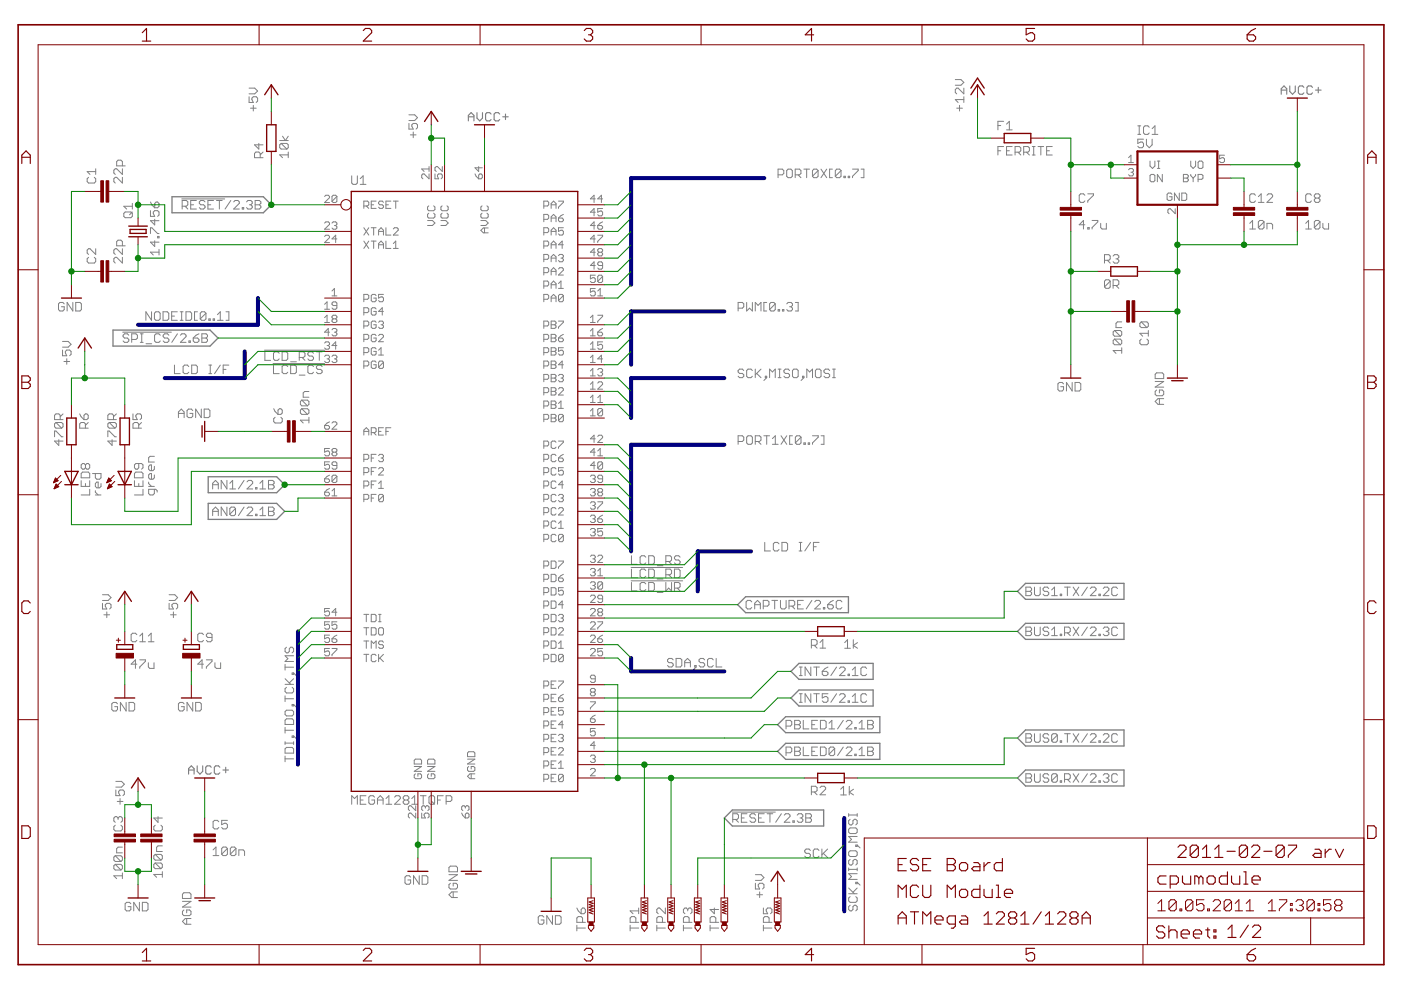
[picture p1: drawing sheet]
<svg xmlns="http://www.w3.org/2000/svg" width="420mm" height="297mm" viewBox="0 0 420 297" stroke-linecap="round" stroke-linejoin="round" font-family="sans-serif">
<g fill="#808080" stroke="#808080" stroke-width=".3">
<path d="M105.5 238.5v2.6z"/>
<path d="M105.5 238.5l.8 .9z"/>
<path d="M106.3 239.4l.9-.9z"/>
<path d="M107.2 238.5v2.6z"/>
<path d="M108 238.5h1.7z"/>
<path d="M108 238.5v2.6z"/>
<path d="M108 241.1h1.7z"/>
<path d="M108 239.8h.9z"/>
<path d="M111.9 238.5l.4 .4z"/>
<path d="M111 238.5h.9z"/>
<path d="M111 238.5l-.4 .4z"/>
<path d="M110.6 238.9v1.7z"/>
<path d="M110.6 240.6l.4 .5z"/>
<path d="M111 241.1h.9z"/>
<path d="M111.9 241.1l.4-.5z"/>
<path d="M112.3 239.8v.8z"/>
<path d="M111.5 239.8h.8z"/>
<path d="M113.2 239.4v1.7z"/>
<path d="M113.2 239.4l.8-.9z"/>
<path d="M114 238.5l.9 .9z"/>
<path d="M114.9 239.4v1.7z"/>
<path d="M113.2 239.8h1.7z"/>
<path d="M115.8 239.4l.8-.9z"/>
<path d="M116.6 238.5v2.6z"/>
<path d="M115.8 241.1h1.7z"/>
<path d="M118.3 241.1h1.8z"/>
<path d="M118.3 241.1l1.8-1.7z"/>
<path d="M120.1 238.9v.5z"/>
<path d="M119.6 238.5l.5 .4z"/>
<path d="M118.8 238.5h.8z"/>
<path d="M118.8 238.5l-.5 .4z"/>
<path d="M120.9 238.9l.4-.4z"/>
<path d="M121.3 238.5h.9z"/>
<path d="M122.2 238.5l.4 .4z"/>
<path d="M122.6 238.9v.5z"/>
<path d="M122.6 239.4l-.4 .4z"/>
<path d="M122.2 239.8l.4 .4z"/>
<path d="M122.6 240.2v.4z"/>
<path d="M122.6 240.6l-.4 .5z"/>
<path d="M121.3 241.1h.9z"/>
<path d="M120.9 240.6l.4 .5z"/>
<path d="M120.9 240.2v.4z"/>
<path d="M120.9 240.2l.4-.4z"/>
<path d="M120.9 239.4l.4 .4z"/>
<path d="M120.9 238.9v.5z"/>
<path d="M121.3 239.8h.9z"/>
<path d="M123.5 239.4l.9-.9z"/>
<path d="M124.4 238.5v2.6z"/>
<path d="M123.5 241.1h1.7z"/>
<path d="M126.9 238.5v2.6z"/>
<path d="M126.1 238.5h1.7z"/>
<path d="M128.7 238.9v1.7z"/>
<path d="M128.7 238.9l.4-.4z"/>
<path d="M129.1 238.5h.8z"/>
<path d="M129.9 238.5l.4 .4z"/>
<path d="M130.3 238.9v1.7z"/>
<path d="M130.3 240.6l-.4 .5z"/>
<path d="M129.1 241.1h.8z"/>
<path d="M128.7 240.6l.4 .5z"/>
<path d="M129.5 240.2l.8 .9z"/>
<path d="M131.2 238.5v2.6z"/>
<path d="M131.2 238.5h1.7z"/>
<path d="M131.2 239.8h.9z"/>
<path d="M133.8 238.5v2.6z"/>
<path d="M133.8 238.5h1.3z"/>
<path d="M135.1 238.5l.4 .4z"/>
<path d="M135.5 238.9v.9z"/>
<path d="M135.5 239.8l-.4 .4z"/>
<path d="M133.8 240.2h1.3z"/>
<path d="M45.1 75.6l.9 .8z"/>
<path d="M45.1 75.6h2.6z"/>
<path d="M47.7 74.7v1.7z"/>
<path d="M45.1 72.6h2.6z"/>
<path d="M45.1 72.6l1.3 1.3z"/>
<path d="M46.4 72.2v1.7z"/>
<path d="M47.3 71.3h.4z"/>
<path d="M47.3 70.9v.4z"/>
<path d="M47.3 70.9h.4z"/>
<path d="M47.7 70.9v.4z"/>
<path d="M45.1 68.3v1.7z"/>
<path d="M45.1 68.3h.5z"/>
<path d="M45.6 68.3l1.7 1.7z"/>
<path d="M47.3 70h.4z"/>
<path d="M45.1 66.1h2.6z"/>
<path d="M45.1 66.1l1.3 1.3z"/>
<path d="M46.4 65.7v1.7z"/>
<path d="M45.1 63.1v1.8z"/>
<path d="M45.1 64.9h1.3z"/>
<path d="M46 64l.4 .9z"/>
<path d="M46 63.6v.4z"/>
<path d="M46 63.6l.4-.5z"/>
<path d="M46.4 63.1h.9z"/>
<path d="M47.3 63.1l.4 .5z"/>
<path d="M47.7 63.6v.8z"/>
<path d="M47.7 64.4l-.4 .5z"/>
<path d="M45.1 60.6l.5 .8z"/>
<path d="M45.6 61.4l.8 .9z"/>
<path d="M46.4 62.3h.9z"/>
<path d="M47.3 62.3l.4-.5z"/>
<path d="M47.7 61v.8z"/>
<path d="M47.3 60.6l.4 .4z"/>
<path d="M46.8 60.6h.5z"/>
<path d="M46.8 60.6l-.4 .4z"/>
<path d="M46.4 61v1.3z"/>
<path d="M36.7 53.1v1.8z"/>
<path d="M35 53.1l1.7 1.8z"/>
<path d="M34.6 53.1h.4z"/>
<path d="M34.6 53.1l-.5 .5z"/>
<path d="M34.1 53.6v.8z"/>
<path d="M34.1 54.4l.5 .5z"/>
<path d="M36.7 50.6v1.7z"/>
<path d="M35 50.6l1.7 1.7z"/>
<path d="M34.6 50.6h.4z"/>
<path d="M34.6 50.6l-.5 .4z"/>
<path d="M34.1 51v.9z"/>
<path d="M34.1 51.9l.5 .4z"/>
<path d="M35 49.7h2.5z"/>
<path d="M35 48.4v1.3z"/>
<path d="M35 48.4l.4-.4z"/>
<path d="M35.4 48h.9z"/>
<path d="M36.3 48l.4 .4z"/>
<path d="M36.7 48.4v1.3z"/>
<path d="M36.7 77.1v1.7z"/>
<path d="M35 77.1l1.7 1.7z"/>
<path d="M34.6 77.1h.4z"/>
<path d="M34.6 77.1l-.5 .5z"/>
<path d="M34.1 77.6v.8z"/>
<path d="M34.1 78.4l.5 .4z"/>
<path d="M36.7 74.5v1.8z"/>
<path d="M35 74.5l1.7 1.8z"/>
<path d="M34.6 74.5h.4z"/>
<path d="M34.6 74.5l-.5 .5z"/>
<path d="M34.1 75v.8z"/>
<path d="M34.1 75.8l.5 .5z"/>
<path d="M35 73.7h2.5z"/>
<path d="M35 72.4v1.3z"/>
<path d="M35 72.4l.4-.4z"/>
<path d="M35.4 72h.9z"/>
<path d="M36.3 72l.4 .4z"/>
<path d="M36.7 72.4v1.3z"/>
<path d="M18.8 90.7l.5 .4z"/>
<path d="M18 90.7h.8z"/>
<path d="M18 90.7l-.5 .4z"/>
<path d="M17.5 91.1v1.7z"/>
<path d="M17.5 92.8l.5 .4z"/>
<path d="M18 93.2h.8z"/>
<path d="M18.8 93.2l.5-.4z"/>
<path d="M19.3 91.9v.9z"/>
<path d="M18.4 91.9h.9z"/>
<path d="M20.1 90.7v2.5z"/>
<path d="M20.1 90.7l1.7 2.5z"/>
<path d="M21.8 90.7v2.5z"/>
<path d="M22.7 90.7v2.5z"/>
<path d="M22.7 93.2h1.3z"/>
<path d="M24 93.2l.4-.4z"/>
<path d="M24.4 91.1v1.7z"/>
<path d="M24 90.7l.4 .4z"/>
<path d="M22.7 90.7h1.3z"/>
<path d="M122.7 262.5l.4 .4z"/>
<path d="M121.9 262.5h.8z"/>
<path d="M121.9 262.5l-.4 .4z"/>
<path d="M121.5 262.9v1.7z"/>
<path d="M121.5 264.6l.4 .4z"/>
<path d="M121.9 265h.8z"/>
<path d="M123.1 264.6l-.4 .4z"/>
<path d="M123.1 263.8v.8z"/>
<path d="M122.3 263.8h.8z"/>
<path d="M124 262.5v2.5z"/>
<path d="M124 262.5l1.7 2.5z"/>
<path d="M125.7 262.5v2.5z"/>
<path d="M126.6 262.5v2.5z"/>
<path d="M126.6 265h1.3z"/>
<path d="M128.3 264.6l-.4 .4z"/>
<path d="M128.3 262.9v1.7z"/>
<path d="M127.9 262.5l.4 .4z"/>
<path d="M126.6 262.5h1.3z"/>
<path d="M135.5 269h1.7z"/>
<path d="M134.6 268.2l.9 .8z"/>
<path d="M134.6 268.2l.9-.9z"/>
<path d="M135.5 267.3h1.7z"/>
<path d="M135.9 267.3v1.7z"/>
<path d="M135.1 264.8l-.5 .4z"/>
<path d="M134.6 265.2v.8z"/>
<path d="M134.6 266l.5 .5z"/>
<path d="M135.1 266.5h1.7z"/>
<path d="M136.8 266.5l.4-.5z"/>
<path d="M137.2 265.2v.8z"/>
<path d="M136.8 264.8l.4 .4z"/>
<path d="M135.9 264.8h.9z"/>
<path d="M135.9 264.8v.8z"/>
<path d="M134.6 263.9h2.6z"/>
<path d="M134.6 263.9l2.6-1.7z"/>
<path d="M134.6 262.2h2.6z"/>
<path d="M134.6 261.3h2.6z"/>
<path d="M137.2 260v1.3z"/>
<path d="M136.8 259.6l.4 .4z"/>
<path d="M135.1 259.6h1.7z"/>
<path d="M135.1 259.6l-.5 .4z"/>
<path d="M134.6 260v1.3z"/>
<path d="M54.8 210.5l.4 .5z"/>
<path d="M54 210.5h.8z"/>
<path d="M53.5 211l.5-.5z"/>
<path d="M53.5 211v1.7z"/>
<path d="M53.5 212.7l.5 .4z"/>
<path d="M54 213.1h.8z"/>
<path d="M55.2 212.7l-.4 .4z"/>
<path d="M55.2 211.8v.9z"/>
<path d="M54.4 211.8h.8z"/>
<path d="M56.1 210.5v2.6z"/>
<path d="M56.1 210.5l1.7 2.6z"/>
<path d="M57.8 210.5v2.6z"/>
<path d="M58.7 210.5v2.6z"/>
<path d="M58.7 213.1h1.2z"/>
<path d="M60.4 212.7l-.5 .4z"/>
<path d="M60.4 211v1.7z"/>
<path d="M59.9 210.5l.5 .5z"/>
<path d="M58.7 210.5h1.2z"/>
<path d="M254.2 191.7l-.9 .9z"/>
<path d="M254.2 191.7v2.6z"/>
<path d="M253.3 194.3h1.7z"/>
<path d="M255.9 191.7v2.6z"/>
<path d="M255.9 193.5l1.3 .8z"/>
<path d="M255.9 193.5l1.3-.9z"/>
<path d="M252.1 236.6l.9-.9z"/>
<path d="M253 235.7v2.6z"/>
<path d="M252.1 238.3h1.7z"/>
<path d="M254.7 235.7v2.6z"/>
<path d="M254.7 237.4l1.3 .9z"/>
<path d="M254.7 237.4l1.3-.8z"/>
<path d="M34.1 262.5l.9 .9z"/>
<path d="M34.1 262.5h2.6z"/>
<path d="M36.7 261.6v1.8z"/>
<path d="M34.6 260.8h1.7z"/>
<path d="M34.1 260.3l.5 .5z"/>
<path d="M34.1 259.5v.8z"/>
<path d="M34.1 259.5l.5-.4z"/>
<path d="M34.6 259.1h1.7z"/>
<path d="M36.3 259.1l.4 .4z"/>
<path d="M36.7 259.5v.8z"/>
<path d="M36.3 260.8l.4-.5z"/>
<path d="M34.6 259.1l1.7 1.7z"/>
<path d="M34.6 258.2h1.7z"/>
<path d="M34.1 257.8l.5 .4z"/>
<path d="M34.1 256.9v.9z"/>
<path d="M34.1 256.9l.5-.4z"/>
<path d="M34.6 256.5h1.7z"/>
<path d="M36.3 256.5l.4 .4z"/>
<path d="M36.7 256.9v.9z"/>
<path d="M36.3 258.2l.4-.4z"/>
<path d="M34.6 256.5l1.7 1.7z"/>
<path d="M35 255.6h1.7z"/>
<path d="M35 254.4v1.2z"/>
<path d="M35.4 253.9l-.4 .5z"/>
<path d="M35.4 253.9h1.3z"/>
<path d="M46.1 262.1l.9 .9z"/>
<path d="M46.1 262.1h2.6z"/>
<path d="M48.7 261.3v1.7z"/>
<path d="M46.5 260.4h1.8z"/>
<path d="M46.1 259.9l.4 .5z"/>
<path d="M46.1 259.1v.8z"/>
<path d="M46.1 259.1l.4-.4z"/>
<path d="M46.5 258.7h1.8z"/>
<path d="M48.3 258.7l.4 .4z"/>
<path d="M48.7 259.1v.8z"/>
<path d="M48.7 259.9l-.4 .5z"/>
<path d="M46.5 258.7l1.8 1.7z"/>
<path d="M46.5 257.8h1.8z"/>
<path d="M46.1 257.4l.4 .4z"/>
<path d="M46.1 256.5v.9z"/>
<path d="M46.1 256.5l.4-.4z"/>
<path d="M46.5 256.1h1.8z"/>
<path d="M48.3 256.1l.4 .4z"/>
<path d="M48.7 256.5v.9z"/>
<path d="M48.7 257.4l-.4 .4z"/>
<path d="M46.5 256.1l1.8 1.7z"/>
<path d="M47 255.2h1.7z"/>
<path d="M47 254v1.2z"/>
<path d="M47 254l.4-.5z"/>
<path d="M47.4 253.5h1.3z"/>
<path d="M63.9 254.7l.9-.8z"/>
<path d="M64.8 253.9v2.6z"/>
<path d="M63.9 256.5h1.7z"/>
<path d="M66.5 254.3v1.7z"/>
<path d="M66.5 254.3l.4-.4z"/>
<path d="M66.9 253.9h.9z"/>
<path d="M67.8 253.9l.4 .4z"/>
<path d="M68.2 254.3v1.7z"/>
<path d="M67.8 256.5l.4-.5z"/>
<path d="M66.9 256.5h.9z"/>
<path d="M66.5 256l.4 .5z"/>
<path d="M66.5 256l1.7-1.7z"/>
<path d="M69.1 254.3v1.7z"/>
<path d="M69.1 254.3l.4-.4z"/>
<path d="M69.5 253.9h.8z"/>
<path d="M70.3 253.9l.5 .4z"/>
<path d="M70.8 254.3v1.7z"/>
<path d="M70.8 256l-.5 .5z"/>
<path d="M69.5 256.5h.8z"/>
<path d="M69.1 256l.4 .5z"/>
<path d="M70.8 254.3l-1.7 1.7z"/>
<path d="M71.6 254.7v1.8z"/>
<path d="M71.6 254.7h1.3z"/>
<path d="M72.9 254.7l.4 .5z"/>
<path d="M73.3 255.2v1.3z"/>
<path d="M38.8 270.5l.4 .4z"/>
<path d="M38 270.5h.8z"/>
<path d="M38 270.5l-.5 .4z"/>
<path d="M37.5 270.9v1.7z"/>
<path d="M37.5 272.6l.5 .4z"/>
<path d="M38 273h.8z"/>
<path d="M38.8 273l.4-.4z"/>
<path d="M39.2 271.8v.8z"/>
<path d="M38.4 271.8h.8z"/>
<path d="M40.1 270.5v2.5z"/>
<path d="M40.1 270.5l1.7 2.5z"/>
<path d="M41.8 270.5v2.5z"/>
<path d="M42.7 270.5v2.5z"/>
<path d="M42.7 273h1.3z"/>
<path d="M44 273l.4-.4z"/>
<path d="M44.4 270.9v1.7z"/>
<path d="M44 270.5l.4 .4z"/>
<path d="M42.7 270.5h1.3z"/>
<path d="M55.6 277h1.7z"/>
<path d="M54.7 276.2l.9 .8z"/>
<path d="M55.6 275.3l-.9 .9z"/>
<path d="M55.6 275.3h1.7z"/>
<path d="M56 275.3v1.7z"/>
<path d="M54.7 273.2l.4-.4z"/>
<path d="M54.7 273.2v.8z"/>
<path d="M54.7 274l.4 .4z"/>
<path d="M55.1 274.4h1.8z"/>
<path d="M56.9 274.4l.4-.4z"/>
<path d="M57.3 273.2v.8z"/>
<path d="M56.9 272.8l.4 .4z"/>
<path d="M56 272.8h.9z"/>
<path d="M56 272.8v.8z"/>
<path d="M54.7 271.9h2.6z"/>
<path d="M54.7 271.9l2.6-1.7z"/>
<path d="M54.7 270.2h2.6z"/>
<path d="M54.7 269.3h2.6z"/>
<path d="M57.3 268v1.3z"/>
<path d="M56.9 267.6l.4 .4z"/>
<path d="M55.1 267.6h1.8z"/>
<path d="M55.1 267.6l-.4 .4z"/>
<path d="M54.7 268v1.3z"/>
<path d="M90.1 125.9l.8 .9z"/>
<path d="M90.1 125.9h2.5z"/>
<path d="M92.6 125.1v1.7z"/>
<path d="M90.5 124.2h1.7z"/>
<path d="M90.1 123.8l.4 .4z"/>
<path d="M90.1 122.9v.9z"/>
<path d="M90.1 122.9l.4-.4z"/>
<path d="M90.5 122.5h1.7z"/>
<path d="M92.2 122.5l.4 .4z"/>
<path d="M92.6 122.9v.9z"/>
<path d="M92.2 124.2l.4-.4z"/>
<path d="M90.5 122.5l1.7 1.7z"/>
<path d="M90.5 121.6h1.7z"/>
<path d="M90.1 121.2l.4 .4z"/>
<path d="M90.1 120.4v.8z"/>
<path d="M90.1 120.4l.4-.5z"/>
<path d="M90.5 119.9h1.7z"/>
<path d="M92.2 119.9l.4 .5z"/>
<path d="M92.6 120.4v.8z"/>
<path d="M92.2 121.6l.4-.4z"/>
<path d="M90.5 119.9l1.7 1.7z"/>
<path d="M90.9 119.1h1.7z"/>
<path d="M90.9 117.8v1.3z"/>
<path d="M90.9 117.8l.5-.5z"/>
<path d="M91.4 117.3h1.2z"/>
<path d="M53.5 123.5v1.7z"/>
<path d="M53.5 123.5l.9-.9z"/>
<path d="M54.4 122.6l.8 .9z"/>
<path d="M55.2 123.5v1.7z"/>
<path d="M53.5 123.9h1.7z"/>
<path d="M57.4 122.6l.4 .5z"/>
<path d="M56.5 122.6h.9z"/>
<path d="M56.5 122.6l-.4 .5z"/>
<path d="M56.1 123.1v1.7z"/>
<path d="M56.1 124.8l.4 .4z"/>
<path d="M56.5 125.2h.9z"/>
<path d="M57.4 125.2l.4-.4z"/>
<path d="M57.8 123.9v.9z"/>
<path d="M56.9 123.9h.9z"/>
<path d="M58.7 122.6v2.6z"/>
<path d="M58.7 122.6l1.7 2.6z"/>
<path d="M60.4 122.6v2.6z"/>
<path d="M61.2 122.6v2.6z"/>
<path d="M61.2 125.2h1.3z"/>
<path d="M62.5 125.2l.4-.4z"/>
<path d="M62.9 123.1v1.7z"/>
<path d="M62.5 122.6l.4 .5z"/>
<path d="M61.2 122.6h1.3z"/>
<path d="M341.2 41.7h1.7z"/>
<path d="M341.2 41.7v1.3z"/>
<path d="M341.2 43l.9-.4z"/>
<path d="M342.1 42.6h.4z"/>
<path d="M342.5 42.6l.4 .4z"/>
<path d="M342.9 43v.8z"/>
<path d="M342.9 43.8l-.4 .5z"/>
<path d="M341.7 44.3h.8z"/>
<path d="M341.2 43.8l.5 .5z"/>
<path d="M343.8 41.7v1.7z"/>
<path d="M343.8 43.4l.9 .9z"/>
<path d="M344.7 44.3l.8-.9z"/>
<path d="M345.5 41.7v1.7z"/>
<path d="M347.3 121.2h1.7z"/>
<path d="M346.4 120.3l.9 .9z"/>
<path d="M346.4 120.3l.9-.8z"/>
<path d="M347.3 119.5h1.7z"/>
<path d="M347.7 119.5v1.7z"/>
<path d="M346.9 116.9l-.5 .4z"/>
<path d="M346.4 117.3v.9z"/>
<path d="M346.4 118.2l.5 .4z"/>
<path d="M346.9 118.6h1.7z"/>
<path d="M348.6 118.6l.4-.4z"/>
<path d="M349 117.3v.9z"/>
<path d="M348.6 116.9l.4 .4z"/>
<path d="M347.7 116.9h.9z"/>
<path d="M347.7 116.9v.9z"/>
<path d="M346.4 116h2.6z"/>
<path d="M346.4 116l2.6-1.7z"/>
<path d="M346.4 114.3h2.6z"/>
<path d="M346.4 113.5h2.6z"/>
<path d="M349 112.2v1.3z"/>
<path d="M348.6 111.8l.4 .4z"/>
<path d="M346.9 111.8h1.7z"/>
<path d="M346.9 111.8l-.5 .4z"/>
<path d="M346.4 112.2v1.3z"/>
<path d="M324.9 66.1v2.5z"/>
<path d="M324.9 66.1l-1.2 1.3z"/>
<path d="M323.7 67.4h1.7z"/>
<path d="M326.2 68.2v.4z"/>
<path d="M326.2 68.2h.4z"/>
<path d="M326.6 68.2v.4z"/>
<path d="M326.2 68.6h.4z"/>
<path d="M327.5 66.1h1.7z"/>
<path d="M329.2 66.1v.4z"/>
<path d="M329.2 66.5l-1.7 1.7z"/>
<path d="M327.5 68.2v.4z"/>
<path d="M330.1 67v1.2z"/>
<path d="M330.1 68.2l.4 .4z"/>
<path d="M330.5 68.6h1.3z"/>
<path d="M331.8 67v1.6z"/>
<path d="M392.4 66.1l-.8 .9z"/>
<path d="M392.4 66.1v2.5z"/>
<path d="M391.6 68.6h1.7z"/>
<path d="M394.2 66.5v1.7z"/>
<path d="M394.2 66.5l.4-.4z"/>
<path d="M394.6 66.1h.8z"/>
<path d="M395.4 66.1l.5 .4z"/>
<path d="M395.9 66.5v1.7z"/>
<path d="M395.9 68.2l-.5 .4z"/>
<path d="M394.6 68.6h.8z"/>
<path d="M394.2 68.2l.4 .4z"/>
<path d="M395.9 66.5l-1.7 1.7z"/>
<path d="M396.7 67v1.2z"/>
<path d="M396.7 68.2l.5 .4z"/>
<path d="M397.2 68.6h1.2z"/>
<path d="M398.4 67v1.6z"/>
<path d="M318.5 114.6l.5 .5z"/>
<path d="M317.7 114.6h.8z"/>
<path d="M317.7 114.6l-.4 .5z"/>
<path d="M317.3 115.1v1.7z"/>
<path d="M317.3 116.8l.4 .4z"/>
<path d="M317.7 117.2h.8z"/>
<path d="M318.5 117.2l.5-.4z"/>
<path d="M319 115.9v.9z"/>
<path d="M318.1 115.9h.9z"/>
<path d="M319.8 114.6v2.6z"/>
<path d="M319.8 114.6l1.7 2.6z"/>
<path d="M321.5 114.6v2.6z"/>
<path d="M322.4 114.6v2.6z"/>
<path d="M322.4 117.2h1.3z"/>
<path d="M323.7 117.2l.4-.4z"/>
<path d="M324.1 115.1v1.7z"/>
<path d="M323.7 114.6l.4 .5z"/>
<path d="M322.4 114.6h1.3z"/>
<path d="M331.2 84.3v1.7z"/>
<path d="M331.7 83.9l-.5 .4z"/>
<path d="M331.7 83.9h.8z"/>
<path d="M332.5 83.9l.5 .4z"/>
<path d="M333 84.3v1.7z"/>
<path d="M333 86l-.5 .4z"/>
<path d="M331.7 86.4h.8z"/>
<path d="M331.2 86l.5 .4z"/>
<path d="M331.2 86l1.8-1.7z"/>
<path d="M333.8 83.9v2.5z"/>
<path d="M333.8 83.9h1.3z"/>
<path d="M335.1 83.9l.4 .4z"/>
<path d="M335.5 84.3v.9z"/>
<path d="M335.1 85.6l.4-.4z"/>
<path d="M333.8 85.6h1.3z"/>
<path d="M334.7 85.6l.8 .8z"/>
<path d="M40.6 197.8v2.5z"/>
<path d="M40.6 197.8l-1.3 1.3z"/>
<path d="M39.3 199.1h1.7z"/>
<path d="M41.9 197.8h1.7z"/>
<path d="M43.6 197.8v.4z"/>
<path d="M43.6 198.2l-1.7 1.7z"/>
<path d="M41.9 199.9v.4z"/>
<path d="M44.5 198.6v1.3z"/>
<path d="M44.5 199.9l.4 .4z"/>
<path d="M44.9 200.3h1.3z"/>
<path d="M46.2 198.6v1.7z"/>
<path d="M34.8 210.5l.4 .5z"/>
<path d="M34 210.5h.8z"/>
<path d="M33.5 211l.5-.5z"/>
<path d="M33.5 211v1.7z"/>
<path d="M33.5 212.7l.5 .4z"/>
<path d="M34 213.1h.8z"/>
<path d="M35.2 212.7l-.4 .4z"/>
<path d="M35.2 211.8v.9z"/>
<path d="M34.4 211.8h.8z"/>
<path d="M36.1 210.5v2.6z"/>
<path d="M36.1 210.5l1.7 2.6z"/>
<path d="M37.8 210.5v2.6z"/>
<path d="M38.7 210.5v2.6z"/>
<path d="M38.7 213.1h1.3z"/>
<path d="M40.4 212.7l-.4 .4z"/>
<path d="M40.4 211v1.7z"/>
<path d="M40 210.5l.4 .5z"/>
<path d="M38.7 210.5h1.3z"/>
<path d="M83.9 46.4l.8 .9z"/>
<path d="M83.9 46.4h2.5z"/>
<path d="M86.4 45.6v1.7z"/>
<path d="M84.3 44.7h1.7z"/>
<path d="M83.9 44.3l.4 .4z"/>
<path d="M83.9 43.4v.9z"/>
<path d="M83.9 43.4l.4-.4z"/>
<path d="M84.3 43h1.7z"/>
<path d="M86 43l.4 .4z"/>
<path d="M86.4 43.4v.9z"/>
<path d="M86.4 44.3l-.4 .4z"/>
<path d="M84.3 43l1.7 1.7z"/>
<path d="M83.9 42.1h2.5z"/>
<path d="M86.4 40.8l-.8 1.3z"/>
<path d="M84.7 40.8l.9 1.3z"/>
<path d="M123.9 39.6v1.7z"/>
<path d="M123.1 40.4h1.7z"/>
<path d="M122.6 37v1.7z"/>
<path d="M122.6 38.7h1.3z"/>
<path d="M123.5 37.8l.4 .9z"/>
<path d="M123.5 37.4v.4z"/>
<path d="M123.5 37.4l.4-.4z"/>
<path d="M123.9 37h.9z"/>
<path d="M124.8 37l.4 .4z"/>
<path d="M125.2 37.4v.9z"/>
<path d="M125.2 38.3l-.4 .4z"/>
<path d="M122.6 36.1h1.8z"/>
<path d="M125.2 35.3l-.8 .8z"/>
<path d="M124.4 34.4l.8 .9z"/>
<path d="M122.6 34.4h1.8z"/>
<path d="M76 31.6v1.7z"/>
<path d="M75.1 32.4h1.7z"/>
<path d="M74.7 29v1.7z"/>
<path d="M74.7 30.7h1.3z"/>
<path d="M75.5 29.8l.5 .9z"/>
<path d="M75.5 29.4v.4z"/>
<path d="M75.5 29.4l.5-.4z"/>
<path d="M76 29h.8z"/>
<path d="M76.8 29l.5 .4z"/>
<path d="M77.3 29.4v.9z"/>
<path d="M77.3 30.3l-.5 .4z"/>
<path d="M74.7 28.1h1.7z"/>
<path d="M76.4 28.1l.9-.8z"/>
<path d="M76.4 26.4l.9 .9z"/>
<path d="M74.7 26.4h1.7z"/>
<path d="M36 239.4v1.7z"/>
<path d="M35.2 240.2h1.7z"/>
<path d="M34.7 236.8v1.7z"/>
<path d="M34.7 238.5h1.3z"/>
<path d="M35.6 237.6l.4 .9z"/>
<path d="M35.6 237.2v.4z"/>
<path d="M35.6 237.2l.4-.4z"/>
<path d="M36 236.8h.9z"/>
<path d="M36.9 236.8l.4 .4z"/>
<path d="M37.3 237.2v.9z"/>
<path d="M37.3 238.1l-.4 .4z"/>
<path d="M34.7 235.9h1.7z"/>
<path d="M37.3 235.1l-.9 .8z"/>
<path d="M36.4 234.2l.9 .9z"/>
<path d="M34.7 234.2h1.7z"/>
<path d="M52 183.4v1.7z"/>
<path d="M51.1 184.3h1.8z"/>
<path d="M50.7 180.8v1.7z"/>
<path d="M50.7 182.5h1.3z"/>
<path d="M51.6 181.7l.4 .8z"/>
<path d="M51.6 181.3v.4z"/>
<path d="M51.6 181.3l.4-.5z"/>
<path d="M52 180.8h.9z"/>
<path d="M52.9 180.8l.4 .5z"/>
<path d="M53.3 181.3v.8z"/>
<path d="M53.3 182.1l-.4 .4z"/>
<path d="M50.7 180h1.7z"/>
<path d="M53.3 179.1l-.9 .9z"/>
<path d="M52.4 178.3l.9 .8z"/>
<path d="M50.7 178.3h1.7z"/>
<path d="M32 183.4v1.7z"/>
<path d="M31.2 184.3h1.7z"/>
<path d="M30.7 180.8v1.7z"/>
<path d="M30.7 182.5h1.3z"/>
<path d="M31.6 181.7l.4 .8z"/>
<path d="M31.6 181.3v.4z"/>
<path d="M31.6 181.3l.4-.5z"/>
<path d="M32 180.8h.9z"/>
<path d="M32.9 180.8l.4 .5z"/>
<path d="M33.3 181.3v.8z"/>
<path d="M33.3 182.1l-.4 .4z"/>
<path d="M30.7 180h1.7z"/>
<path d="M33.3 179.1l-.9 .9z"/>
<path d="M32.4 178.3l.9 .8z"/>
<path d="M30.7 178.3h1.7z"/>
<path d="M287.8 31.6v1.7z"/>
<path d="M286.9 32.4h1.7z"/>
<path d="M286.5 29.8l.8 .9z"/>
<path d="M286.5 29.8h2.6z"/>
<path d="M289.1 29v1.7z"/>
<path d="M289.1 26.4v1.7z"/>
<path d="M287.3 26.4l1.8 1.7z"/>
<path d="M286.9 26.4h.4z"/>
<path d="M286.9 26.4l-.4 .5z"/>
<path d="M286.5 26.9v.8z"/>
<path d="M286.5 27.7l.4 .4z"/>
<path d="M286.5 25.5h1.7z"/>
<path d="M288.2 25.5l.9-.8z"/>
<path d="M288.2 23.9l.9 .8z"/>
<path d="M286.5 23.9h1.7z"/>
<path d="M162.7 274.5l.4 .4z"/>
<path d="M161.8 274.5h.9z"/>
<path d="M161.8 274.5l-.4 .4z"/>
<path d="M161.4 274.9v1.7z"/>
<path d="M161.4 276.6l.4 .4z"/>
<path d="M161.8 277h.9z"/>
<path d="M162.7 277l.4-.4z"/>
<path d="M163.1 275.8v.8z"/>
<path d="M162.3 275.8h.8z"/>
<path d="M164 274.5v2.5z"/>
<path d="M164 274.5l1.7 2.5z"/>
<path d="M165.7 274.5v2.5z"/>
<path d="M166.6 274.5v2.5z"/>
<path d="M166.6 277h1.3z"/>
<path d="M167.9 277l.4-.4z"/>
<path d="M168.3 274.9v1.7z"/>
<path d="M167.9 274.5l.4 .4z"/>
<path d="M166.6 274.5h1.3z"/>
<path d="M227.8 267.3v1.7z"/>
<path d="M227 268.2h1.7z"/>
<path d="M226.5 264.8v1.7z"/>
<path d="M226.5 266.5h1.3z"/>
<path d="M227.4 265.6l.4 .9z"/>
<path d="M227.4 265.2v.4z"/>
<path d="M227.4 265.2l.4-.4z"/>
<path d="M227.8 264.8h.9z"/>
<path d="M228.7 264.8l.4 .4z"/>
<path d="M229.1 265.2v.8z"/>
<path d="M229.1 266l-.4 .5z"/>
<path d="M226.5 263.9h1.8z"/>
<path d="M229.1 263l-.8 .9z"/>
<path d="M228.3 262.2l.8 .8z"/>
<path d="M226.5 262.2h1.8z"/>
<path d="M28.6 148.4h1.7z"/>
<path d="M28.6 147.5l.8 .9z"/>
<path d="M28.6 147.1v.4z"/>
<path d="M30.3 144.9v.9z"/>
<path d="M30.3 145.8l-.4 .4z"/>
<path d="M29 146.2h.9z"/>
<path d="M28.6 145.8l.4 .4z"/>
<path d="M28.6 144.9v.9z"/>
<path d="M28.6 144.9l.4-.4z"/>
<path d="M29 144.5h.4z"/>
<path d="M29.4 144.5v1.7z"/>
<path d="M27.7 141.9h2.6z"/>
<path d="M30.3 141.9v1.3z"/>
<path d="M30.3 143.2l-.4 .4z"/>
<path d="M29 143.6h.9z"/>
<path d="M28.6 143.2l.4 .4z"/>
<path d="M28.6 141.9v1.3z"/>
<path d="M47.1 147.1v.4z"/>
<path d="M46.7 146.7l.4 .4z"/>
<path d="M44.6 146.7h2.1z"/>
<path d="M44.6 146.7v1.2z"/>
<path d="M44.6 147.9l.4 .5z"/>
<path d="M45 148.4h.9z"/>
<path d="M45.9 148.4l.4-.5z"/>
<path d="M46.3 146.7v1.2z"/>
<path d="M44.6 145.8h1.7z"/>
<path d="M44.6 144.9l.8 .9z"/>
<path d="M44.6 144.5v.4z"/>
<path d="M46.3 142.4v.8z"/>
<path d="M46.3 143.2l-.4 .4z"/>
<path d="M45 143.6h.9z"/>
<path d="M44.6 143.2l.4 .4z"/>
<path d="M44.6 142.4v.8z"/>
<path d="M44.6 142.4l.4-.5z"/>
<path d="M45 141.9h.4z"/>
<path d="M45.4 141.9v1.7z"/>
<path d="M46.3 139.8v.8z"/>
<path d="M46.3 140.6l-.4 .5z"/>
<path d="M45 141.1h.9z"/>
<path d="M44.6 140.6l.4 .5z"/>
<path d="M44.6 139.8v.8z"/>
<path d="M44.6 139.8l.4-.4z"/>
<path d="M45 139.4h.4z"/>
<path d="M45.4 139.4v1.7z"/>
<path d="M44.6 138.5h1.7z"/>
<path d="M44.6 137.2v1.3z"/>
<path d="M45 136.8l-.4 .4z"/>
<path d="M45 136.8h1.3z"/>
<path d="M20 107.5v1.7z"/>
<path d="M19.2 108.4h1.7z"/>
<path d="M18.8 104.9v1.7z"/>
<path d="M18.8 106.6h1.2z"/>
<path d="M19.6 105.8l.4 .8z"/>
<path d="M19.6 105.3v.5z"/>
<path d="M19.6 105.3l.4-.4z"/>
<path d="M20 104.9h.9z"/>
<path d="M20.9 104.9l.4 .4z"/>
<path d="M21.3 105.3v.9z"/>
<path d="M21.3 106.2l-.4 .4z"/>
<path d="M18.8 104.1h1.6z"/>
<path d="M20.4 104.1l.9-.9z"/>
<path d="M20.4 102.3l.9 .9z"/>
<path d="M18.8 102.3h1.6z"/>
<path d="M32.3 132.2h2.6z"/>
<path d="M32.3 132.2l1.3 1.3z"/>
<path d="M33.6 131.8v1.7z"/>
<path d="M32.3 129.2v1.7z"/>
<path d="M32.3 129.2h.5z"/>
<path d="M32.8 129.2l1.7 1.7z"/>
<path d="M34.5 130.9h.4z"/>
<path d="M32.8 128.3h1.7z"/>
<path d="M32.3 127.9l.5 .4z"/>
<path d="M32.3 127.1v.8z"/>
<path d="M32.3 127.1l.5-.5z"/>
<path d="M32.8 126.6h1.7z"/>
<path d="M34.5 126.6l.4 .5z"/>
<path d="M34.9 127.1v.8z"/>
<path d="M34.5 128.3l.4-.4z"/>
<path d="M32.8 126.6l1.7 1.7z"/>
<path d="M32.3 125.8h2.6z"/>
<path d="M32.3 124.5v1.3z"/>
<path d="M32.3 124.5l.5-.4z"/>
<path d="M32.8 124.1h.8z"/>
<path d="M33.6 124.1l.4 .4z"/>
<path d="M34 124.5v1.3z"/>
<path d="M34 124.9l.9-.8z"/>
<path d="M16.4 132.2h2.5z"/>
<path d="M16.4 132.2l1.2 1.3z"/>
<path d="M17.6 131.8v1.7z"/>
<path d="M16.4 129.2v1.7z"/>
<path d="M16.4 129.2h.4z"/>
<path d="M16.8 129.2l1.7 1.7z"/>
<path d="M18.5 130.9h.4z"/>
<path d="M16.8 128.3h1.7z"/>
<path d="M16.4 127.9l.4 .4z"/>
<path d="M16.4 127.1v.8z"/>
<path d="M16.4 127.1l.4-.5z"/>
<path d="M16.8 126.6h1.7z"/>
<path d="M18.5 126.6l.4 .5z"/>
<path d="M18.9 127.1v.8z"/>
<path d="M18.9 127.9l-.4 .4z"/>
<path d="M16.8 126.6l1.7 1.7z"/>
<path d="M16.4 125.8h2.5z"/>
<path d="M16.4 124.5v1.3z"/>
<path d="M16.4 124.5l.4-.4z"/>
<path d="M16.8 124.1h.8z"/>
<path d="M17.6 124.1l.5 .4z"/>
<path d="M18.1 124.5v1.3z"/>
<path d="M18.1 124.9l.8-.8z"/>
<path d="M375.6 66.1l-.8 .9z"/>
<path d="M375.6 66.1v2.5z"/>
<path d="M374.8 68.6h1.7z"/>
<path d="M377.4 66.5v1.7z"/>
<path d="M377.4 66.5l.4-.4z"/>
<path d="M377.8 66.1h.9z"/>
<path d="M378.7 66.1l.4 .4z"/>
<path d="M379.1 66.5v1.7z"/>
<path d="M378.7 68.6l.4-.4z"/>
<path d="M377.8 68.6h.9z"/>
<path d="M377.4 68.2l.4 .4z"/>
<path d="M379.1 66.5l-1.7 1.7z"/>
<path d="M380 67v1.6z"/>
<path d="M380 67h1.2z"/>
<path d="M381.2 67l.5 .4z"/>
<path d="M381.7 67.4v1.2z"/>
<path d="M60.6 197.8v2.5z"/>
<path d="M60.6 197.8l-1.3 1.3z"/>
<path d="M59.3 199.1h1.7z"/>
<path d="M61.9 197.8h1.7z"/>
<path d="M63.6 197.8v.4z"/>
<path d="M63.6 198.2l-1.7 1.7z"/>
<path d="M61.9 199.9v.4z"/>
<path d="M64.5 198.6v1.3z"/>
<path d="M64.5 199.9l.4 .4z"/>
<path d="M64.9 200.3h1.3z"/>
<path d="M66.2 198.6v1.7z"/>
<path d="M333.8 105.1l.9 .8z"/>
<path d="M333.8 105.1h2.6z"/>
<path d="M336.4 104.2v1.7z"/>
<path d="M334.3 103.3h1.7z"/>
<path d="M333.8 102.9l.5 .4z"/>
<path d="M333.8 102.1v.8z"/>
<path d="M333.8 102.1l.5-.5z"/>
<path d="M334.3 101.6h1.7z"/>
<path d="M336 101.6l.4 .5z"/>
<path d="M336.4 102.1v.8z"/>
<path d="M336.4 102.9l-.4 .4z"/>
<path d="M334.3 101.6l1.7 1.7z"/>
<path d="M334.3 100.8h1.7z"/>
<path d="M333.8 100.4l.5 .4z"/>
<path d="M333.8 99.5v.9z"/>
<path d="M333.8 99.5l.5-.4z"/>
<path d="M334.3 99.1h1.7z"/>
<path d="M336 99.1l.4 .4z"/>
<path d="M336.4 99.5v.9z"/>
<path d="M336.4 100.4l-.4 .4z"/>
<path d="M334.3 99.1l1.7 1.7z"/>
<path d="M334.7 98.2h1.7z"/>
<path d="M334.7 96.9v1.3z"/>
<path d="M335.1 96.5l-.4 .4z"/>
<path d="M335.1 96.5h1.3z"/>
<path d="M299.3 43.9v2.6z"/>
<path d="M299.3 43.9h1.7z"/>
<path d="M299.3 45.2h.8z"/>
<path d="M301.9 43.9h1.7z"/>
<path d="M301.9 43.9v2.6z"/>
<path d="M301.9 46.5h1.7z"/>
<path d="M301.9 45.2h.8z"/>
<path d="M304.4 43.9v2.6z"/>
<path d="M304.4 43.9h1.3z"/>
<path d="M305.7 43.9l.4 .4z"/>
<path d="M306.1 44.3v.9z"/>
<path d="M306.1 45.2l-.4 .4z"/>
<path d="M304.4 45.6h1.3z"/>
<path d="M305.3 45.6l.8 .9z"/>
<path d="M307 43.9v2.6z"/>
<path d="M307 43.9h1.3z"/>
<path d="M308.3 43.9l.4 .4z"/>
<path d="M308.7 44.3v.9z"/>
<path d="M308.3 45.6l.4-.4z"/>
<path d="M307 45.6h1.3z"/>
<path d="M307.8 45.6l.9 .9z"/>
<path d="M309.6 46.5h.8z"/>
<path d="M310 43.9v2.6z"/>
<path d="M309.6 43.9h.8z"/>
<path d="M312.1 43.9v2.6z"/>
<path d="M311.3 43.9h1.7z"/>
<path d="M313.9 43.9h1.7z"/>
<path d="M313.9 43.9v2.6z"/>
<path d="M313.9 46.5h1.7z"/>
<path d="M313.9 45.2h.8z"/>
<path d="M229.3 162.6v2.5z"/>
<path d="M229.3 165.1h1.8z"/>
<path d="M233.2 162.6l.4 .4z"/>
<path d="M232.3 162.6h.9z"/>
<path d="M232.3 162.6l-.4 .4z"/>
<path d="M231.9 163v1.7z"/>
<path d="M231.9 164.7l.4 .4z"/>
<path d="M232.3 165.1h.9z"/>
<path d="M233.6 164.7l-.4 .4z"/>
<path d="M234.5 162.6v2.5z"/>
<path d="M234.5 165.1h1.3z"/>
<path d="M235.8 165.1l.4-.4z"/>
<path d="M236.2 163v1.7z"/>
<path d="M235.8 162.6l.4 .4z"/>
<path d="M234.5 162.6h1.3z"/>
<path d="M239.6 165.1h.9z"/>
<path d="M240.1 162.6v2.5z"/>
<path d="M239.6 162.6h.9z"/>
<path d="M243.1 162.6l-1.7 2.5z"/>
<path d="M243.9 162.6v2.5z"/>
<path d="M243.9 162.6h1.7z"/>
<path d="M243.9 163.9h.9z"/>
<path d="M52.3 109.4v2.6z"/>
<path d="M52.3 112h1.7z"/>
<path d="M56.2 109.4l.4 .5z"/>
<path d="M55.3 109.4h.9z"/>
<path d="M55.3 109.4l-.4 .5z"/>
<path d="M54.9 109.9v1.7z"/>
<path d="M54.9 111.6l.4 .4z"/>
<path d="M55.3 112h.9z"/>
<path d="M56.2 112l.4-.4z"/>
<path d="M57.5 109.4v2.6z"/>
<path d="M57.5 112h1.3z"/>
<path d="M59.2 111.6l-.4 .4z"/>
<path d="M59.2 109.9v1.7z"/>
<path d="M58.8 109.4l.4 .5z"/>
<path d="M57.5 109.4h1.3z"/>
<path d="M62.6 112h.9z"/>
<path d="M63.1 109.4v2.6z"/>
<path d="M62.6 109.4h.9z"/>
<path d="M66.1 109.4l-1.8 2.6z"/>
<path d="M66.9 109.4v2.6z"/>
<path d="M66.9 109.4h1.7z"/>
<path d="M66.9 110.7h.9z"/>
<path d="M109.1 148.2v2.2z"/>
<path d="M109.1 148.2h1.1z"/>
<path d="M110.2 148.2l.4 .3z"/>
<path d="M110.6 148.5v.8z"/>
<path d="M110.2 149.6l.4-.3z"/>
<path d="M109.1 149.6h1.1z"/>
<path d="M111.3 148.2v2.2z"/>
<path d="M111.3 148.2h1.5z"/>
<path d="M111.3 149.3h.8z"/>
<path d="M113.5 148.5v1.5z"/>
<path d="M113.9 148.2l-.4 .3z"/>
<path d="M113.9 148.2h.7z"/>
<path d="M114.6 148.2l.4 .3z"/>
<path d="M115 148.5v1.5z"/>
<path d="M115 150l-.4 .4z"/>
<path d="M113.9 150.4h.7z"/>
<path d="M113.5 150l.4 .4z"/>
<path d="M113.5 150l1.5-1.5z"/>
<path d="M98.1 146.8l.7-.4z"/>
<path d="M98.1 146.8l-.8 .7z"/>
<path d="M97.3 147.5v.8z"/>
<path d="M97.3 148.3l.4 .3z"/>
<path d="M97.7 148.6h.7z"/>
<path d="M98.4 148.6l.4-.3z"/>
<path d="M98.8 147.9v.4z"/>
<path d="M98.4 147.5l.4 .4z"/>
<path d="M97.3 147.5h1.1z"/>
<path d="M99.6 147.2l.7-.8z"/>
<path d="M100.3 146.4v2.2z"/>
<path d="M99.6 148.6h1.4z"/>
<path d="M109.1 144.2v2.2z"/>
<path d="M109.1 144.2h1.1z"/>
<path d="M110.2 144.2l.4 .3z"/>
<path d="M110.6 144.5v.8z"/>
<path d="M110.2 145.6l.4-.3z"/>
<path d="M109.1 145.6h1.1z"/>
<path d="M111.3 144.2v2.2z"/>
<path d="M111.3 144.2h1.5z"/>
<path d="M111.3 145.3h.8z"/>
<path d="M113.5 144.9l.8-.7z"/>
<path d="M114.3 144.2v2.2z"/>
<path d="M113.5 146.4h1.5z"/>
<path d="M98.1 142.8l.7-.4z"/>
<path d="M98.1 142.8l-.8 .7z"/>
<path d="M97.3 143.5v.8z"/>
<path d="M97.3 144.3l.4 .3z"/>
<path d="M97.7 144.6h.7z"/>
<path d="M98.8 144.3l-.4 .3z"/>
<path d="M98.8 143.9v.4z"/>
<path d="M98.4 143.5l.4 .4z"/>
<path d="M97.3 143.5h1.1z"/>
<path d="M99.6 142.8v1.5z"/>
<path d="M99.6 142.8l.3-.4z"/>
<path d="M99.9 142.4h.8z"/>
<path d="M100.7 142.4l.3 .4z"/>
<path d="M101 142.8v1.5z"/>
<path d="M101 144.3l-.3 .3z"/>
<path d="M99.9 144.6h.8z"/>
<path d="M99.6 144.3l.3 .3z"/>
<path d="M99.6 144.3l1.4-1.5z"/>
<path d="M109.1 140.2v2.2z"/>
<path d="M109.1 140.2h1.1z"/>
<path d="M110.2 140.2l.4 .3z"/>
<path d="M110.6 140.5v.8z"/>
<path d="M110.2 141.6l.4-.3z"/>
<path d="M109.1 141.6h1.1z"/>
<path d="M111.3 140.2v2.2z"/>
<path d="M111.3 140.2h1.5z"/>
<path d="M111.3 141.3h.8z"/>
<path d="M113.5 142.4h1.5z"/>
<path d="M113.5 142.4l1.5-1.5z"/>
<path d="M115 140.5v.4z"/>
<path d="M114.6 140.2l.4 .3z"/>
<path d="M113.9 140.2h.7z"/>
<path d="M113.9 140.2l-.4 .3z"/>
<path d="M97.3 138.4h1.5z"/>
<path d="M97.3 138.4v1.1z"/>
<path d="M97.3 139.5l.8-.3z"/>
<path d="M98.1 139.2h.3z"/>
<path d="M98.4 139.2l.4 .3z"/>
<path d="M98.8 139.5v.8z"/>
<path d="M98.4 140.6l.4-.3z"/>
<path d="M97.7 140.6h.7z"/>
<path d="M97.3 140.3l.4 .3z"/>
<path d="M99.6 140.3l.3 .3z"/>
<path d="M99.9 140.6h.8z"/>
<path d="M101 140.3l-.3 .3z"/>
<path d="M101 138.8v1.5z"/>
<path d="M100.7 138.4l.3 .4z"/>
<path d="M99.9 138.4h.8z"/>
<path d="M99.6 138.8l.3-.4z"/>
<path d="M99.6 138.8v.4z"/>
<path d="M99.6 139.2l.3 .3z"/>
<path d="M99.9 139.5h1.1z"/>
<path d="M109.1 136.2v2.2z"/>
<path d="M109.1 136.2h1.1z"/>
<path d="M110.2 136.2l.4 .4z"/>
<path d="M110.6 136.6v.7z"/>
<path d="M110.2 137.7l.4-.4z"/>
<path d="M109.1 137.7h1.1z"/>
<path d="M111.3 136.2v2.2z"/>
<path d="M111.3 136.2h1.5z"/>
<path d="M111.3 137.3h.8z"/>
<path d="M113.9 136.2l-.4 .4z"/>
<path d="M113.9 136.2h.7z"/>
<path d="M114.6 136.2l.4 .4z"/>
<path d="M115 136.6v.3z"/>
<path d="M115 136.9l-.4 .4z"/>
<path d="M114.3 137.3h.3z"/>
<path d="M114.6 137.3l.4 .4z"/>
<path d="M115 137.7v.3z"/>
<path d="M115 138l-.4 .4z"/>
<path d="M113.9 138.4h.7z"/>
<path d="M113.5 138l.4 .4z"/>
<path d="M97.3 134.4h1.5z"/>
<path d="M97.3 134.4v1.1z"/>
<path d="M97.3 135.5l.8-.3z"/>
<path d="M98.1 135.2h.3z"/>
<path d="M98.4 135.2l.4 .3z"/>
<path d="M98.8 135.5v.8z"/>
<path d="M98.4 136.6l.4-.3z"/>
<path d="M97.7 136.6h.7z"/>
<path d="M97.3 136.3l.4 .3z"/>
<path d="M99.9 134.4l-.3 .4z"/>
<path d="M99.9 134.4h.8z"/>
<path d="M100.7 134.4l.3 .4z"/>
<path d="M101 134.8v.4z"/>
<path d="M101 135.2l-.3 .3z"/>
<path d="M100.7 135.5l.3 .4z"/>
<path d="M101 135.9v.4z"/>
<path d="M101 136.3l-.3 .3z"/>
<path d="M99.9 136.6h.8z"/>
<path d="M99.6 136.3l.3 .3z"/>
<path d="M99.6 135.9v.4z"/>
<path d="M99.9 135.5l-.3 .4z"/>
<path d="M99.6 135.2l.3 .3z"/>
<path d="M99.6 134.8v.4z"/>
<path d="M99.9 135.5h.8z"/>
<path d="M109.9 196.1v2.2z"/>
<path d="M109.1 196.1h1.5z"/>
<path d="M112.4 196.1l.4 .4z"/>
<path d="M111.7 196.1h.7z"/>
<path d="M111.7 196.1l-.4 .4z"/>
<path d="M111.3 196.5v1.5z"/>
<path d="M111.3 198l.4 .3z"/>
<path d="M111.7 198.3h.7z"/>
<path d="M112.4 198.3l.4-.3z"/>
<path d="M113.5 196.1v2.2z"/>
<path d="M113.5 197.6l1.5-1.5z"/>
<path d="M113.9 197.2l1.1 1.1z"/>
<path d="M97.3 194.4h1.5z"/>
<path d="M97.3 194.4v1.1z"/>
<path d="M97.3 195.5l.8-.4z"/>
<path d="M98.1 195.1h.3z"/>
<path d="M98.4 195.1l.4 .4z"/>
<path d="M98.8 195.5v.7z"/>
<path d="M98.4 196.6l.4-.4z"/>
<path d="M97.7 196.6h.7z"/>
<path d="M97.3 196.2l.4 .4z"/>
<path d="M99.6 194.4h1.4z"/>
<path d="M101 194.4v.3z"/>
<path d="M101 194.7l-1.4 1.5z"/>
<path d="M99.6 196.2v.4z"/>
<path d="M109.9 192.1v2.2z"/>
<path d="M109.1 192.1h1.5z"/>
<path d="M111.3 192.1v2.2z"/>
<path d="M111.3 192.1l.8 .8z"/>
<path d="M112.1 192.9l.7-.8z"/>
<path d="M112.8 192.1v2.2z"/>
<path d="M114.6 192.1l.4 .4z"/>
<path d="M113.9 192.1h.7z"/>
<path d="M113.9 192.1l-.4 .4z"/>
<path d="M113.5 192.5v.4z"/>
<path d="M113.5 192.9l.4 .3z"/>
<path d="M113.9 193.2h.7z"/>
<path d="M114.6 193.2l.4 .4z"/>
<path d="M115 193.6v.4z"/>
<path d="M115 194l-.4 .3z"/>
<path d="M113.9 194.3h.7z"/>
<path d="M113.5 194l.4 .3z"/>
<path d="M97.3 190.4h1.5z"/>
<path d="M97.3 190.4v1.1z"/>
<path d="M97.3 191.5l.8-.4z"/>
<path d="M98.1 191.1h.3z"/>
<path d="M98.4 191.1l.4 .4z"/>
<path d="M98.8 191.5v.7z"/>
<path d="M98.4 192.6l.4-.4z"/>
<path d="M97.7 192.6h.7z"/>
<path d="M97.3 192.2l.4 .4z"/>
<path d="M100.3 190.8l.7-.4z"/>
<path d="M100.3 190.8l-.7 .7z"/>
<path d="M99.6 191.5v.7z"/>
<path d="M99.6 192.2l.3 .4z"/>
<path d="M99.9 192.6h.8z"/>
<path d="M100.7 192.6l.3-.4z"/>
<path d="M101 191.9v.3z"/>
<path d="M100.7 191.5l.3 .4z"/>
<path d="M99.6 191.5h1.1z"/>
<path d="M109.9 188.2v2.1z"/>
<path d="M109.1 188.2h1.5z"/>
<path d="M111.3 188.2v2.1z"/>
<path d="M111.3 190.3h1.1z"/>
<path d="M112.8 190l-.4 .3z"/>
<path d="M112.8 188.5v1.5z"/>
<path d="M112.4 188.2l.4 .3z"/>
<path d="M111.3 188.2h1.1z"/>
<path d="M113.9 188.2h.7z"/>
<path d="M113.9 188.2l-.4 .3z"/>
<path d="M113.5 188.5v1.5z"/>
<path d="M113.5 190l.4 .3z"/>
<path d="M113.9 190.3h.7z"/>
<path d="M114.6 190.3l.4-.3z"/>
<path d="M115 188.5v1.5z"/>
<path d="M114.6 188.2l.4 .3z"/>
<path d="M97.3 186.4h1.5z"/>
<path d="M97.3 186.4v1.1z"/>
<path d="M97.3 187.5l.8-.4z"/>
<path d="M98.1 187.1h.3z"/>
<path d="M98.4 187.1l.4 .4z"/>
<path d="M98.8 187.5v.7z"/>
<path d="M98.4 188.6l.4-.4z"/>
<path d="M97.7 188.6h.7z"/>
<path d="M97.3 188.2l.4 .4z"/>
<path d="M99.6 186.4h1.4z"/>
<path d="M99.6 186.4v1.1z"/>
<path d="M99.6 187.5l.7-.4z"/>
<path d="M100.3 187.1h.4z"/>
<path d="M100.7 187.1l.3 .4z"/>
<path d="M101 187.5v.7z"/>
<path d="M101 188.2l-.3 .4z"/>
<path d="M99.9 188.6h.8z"/>
<path d="M99.6 188.2l.3 .4z"/>
<path d="M109.9 184.1v2.3z"/>
<path d="M109.1 184.1h1.5z"/>
<path d="M111.3 184.1v2.3z"/>
<path d="M111.3 186.4h1.1z"/>
<path d="M112.8 186l-.4 .4z"/>
<path d="M112.8 184.5v1.5z"/>
<path d="M112.4 184.1l.4 .4z"/>
<path d="M111.3 184.1h1.1z"/>
<path d="M113.5 186.4h.8z"/>
<path d="M113.9 184.1v2.3z"/>
<path d="M113.5 184.1h.8z"/>
<path d="M97.3 182.4h1.5z"/>
<path d="M97.3 182.4v1.1z"/>
<path d="M97.3 183.5l.8-.4z"/>
<path d="M98.1 183.1h.3z"/>
<path d="M98.4 183.1l.4 .4z"/>
<path d="M98.8 183.5v.7z"/>
<path d="M98.8 184.2l-.4 .4z"/>
<path d="M97.7 184.6h.7z"/>
<path d="M97.3 184.2l.4 .4z"/>
<path d="M100.7 182.4v2.2z"/>
<path d="M100.7 182.4l-1.1 1.1z"/>
<path d="M99.6 183.5h1.4z"/>
<path d="M163.1 232.1v2.2z"/>
<path d="M163.1 232.1h1.1z"/>
<path d="M164.2 232.1l.3 .4z"/>
<path d="M164.5 232.5v.7z"/>
<path d="M164.5 233.2l-.3 .4z"/>
<path d="M163.1 233.6h1.1z"/>
<path d="M165.3 232.1h1.5z"/>
<path d="M165.3 232.1v2.2z"/>
<path d="M165.3 234.3h1.5z"/>
<path d="M165.3 233.2h.7z"/>
<path d="M167.5 232.5v1.4z"/>
<path d="M167.5 232.5l.4-.4z"/>
<path d="M167.9 232.1h.7z"/>
<path d="M168.6 232.1l.4 .4z"/>
<path d="M169 232.5v1.4z"/>
<path d="M169 233.9l-.4 .4z"/>
<path d="M167.9 234.3h.7z"/>
<path d="M167.5 233.9l.4 .4z"/>
<path d="M169 232.5l-1.5 1.4z"/>
<path d="M177.1 232.5h1.4z"/>
<path d="M177.1 232.5l1.4-1.4z"/>
<path d="M178.5 230.7v.4z"/>
<path d="M178.2 230.3l.3 .4z"/>
<path d="M177.4 230.3h.8z"/>
<path d="M177.4 230.3l-.3 .4z"/>
<path d="M163.1 228.1v2.2z"/>
<path d="M163.1 228.1h1.1z"/>
<path d="M164.2 228.1l.3 .4z"/>
<path d="M164.5 228.5v.7z"/>
<path d="M164.5 229.2l-.3 .4z"/>
<path d="M163.1 229.6h1.1z"/>
<path d="M165.3 228.1h1.5z"/>
<path d="M165.3 228.1v2.2z"/>
<path d="M165.3 230.3h1.5z"/>
<path d="M165.3 229.2h.7z"/>
<path d="M167.5 228.8l.7-.7z"/>
<path d="M168.2 228.1v2.2z"/>
<path d="M167.5 230.3h1.5z"/>
<path d="M177.4 226.3l-.3 .4z"/>
<path d="M177.4 226.3h.8z"/>
<path d="M178.2 226.3l.3 .4z"/>
<path d="M178.5 226.7v.4z"/>
<path d="M178.5 227.1l-.3 .3z"/>
<path d="M177.8 227.4h.4z"/>
<path d="M178.2 227.4l.3 .4z"/>
<path d="M178.5 227.8v.4z"/>
<path d="M178.5 228.2l-.3 .3z"/>
<path d="M177.4 228.5h.8z"/>
<path d="M177.1 228.2l.3 .3z"/>
<path d="M163.1 224.1v2.2z"/>
<path d="M163.1 224.1h1.1z"/>
<path d="M164.2 224.1l.3 .4z"/>
<path d="M164.5 224.5v.7z"/>
<path d="M164.5 225.2l-.3 .4z"/>
<path d="M163.1 225.6h1.1z"/>
<path d="M165.3 224.1h1.5z"/>
<path d="M165.3 224.1v2.2z"/>
<path d="M165.3 226.3h1.5z"/>
<path d="M165.3 225.2h.7z"/>
<path d="M167.5 226.3h1.5z"/>
<path d="M167.5 226.3l1.5-1.5z"/>
<path d="M169 224.5v.3z"/>
<path d="M168.6 224.1l.4 .4z"/>
<path d="M167.9 224.1h.7z"/>
<path d="M167.9 224.1l-.4 .4z"/>
<path d="M178.2 222.3v2.2z"/>
<path d="M178.2 222.3l-1.1 1.1z"/>
<path d="M177.1 223.4h1.4z"/>
<path d="M163.1 220.1v2.2z"/>
<path d="M163.1 220.1h1.1z"/>
<path d="M164.2 220.1l.3 .4z"/>
<path d="M164.5 220.5v.7z"/>
<path d="M164.5 221.2l-.3 .4z"/>
<path d="M163.1 221.6h1.1z"/>
<path d="M165.3 220.1h1.5z"/>
<path d="M165.3 220.1v2.2z"/>
<path d="M165.3 222.3h1.5z"/>
<path d="M165.3 221.2h.7z"/>
<path d="M167.5 220.5l.4-.4z"/>
<path d="M167.9 220.1h.7z"/>
<path d="M168.6 220.1l.4 .4z"/>
<path d="M169 220.5v.3z"/>
<path d="M169 220.8l-.4 .4z"/>
<path d="M168.2 221.2h.4z"/>
<path d="M168.6 221.2l.4 .4z"/>
<path d="M169 221.6v.3z"/>
<path d="M169 221.9l-.4 .4z"/>
<path d="M167.9 222.3h.7z"/>
<path d="M167.5 221.9l.4 .4z"/>
<path d="M177.1 218.4h1.4z"/>
<path d="M177.1 218.4v1.1z"/>
<path d="M177.1 219.5l.7-.4z"/>
<path d="M177.8 219.1h.4z"/>
<path d="M178.2 219.1l.3 .4z"/>
<path d="M178.5 219.5v.7z"/>
<path d="M178.5 220.2l-.3 .4z"/>
<path d="M177.4 220.6h.8z"/>
<path d="M177.1 220.2l.3 .4z"/>
<path d="M163.1 216.1v2.2z"/>
<path d="M163.1 216.1h1.1z"/>
<path d="M164.2 216.1l.3 .4z"/>
<path d="M164.5 216.5v.7z"/>
<path d="M164.5 217.2l-.3 .4z"/>
<path d="M163.1 217.6h1.1z"/>
<path d="M165.3 216.1h1.5z"/>
<path d="M165.3 216.1v2.2z"/>
<path d="M165.3 218.3h1.5z"/>
<path d="M165.3 217.2h.7z"/>
<path d="M168.6 216.1v2.2z"/>
<path d="M168.6 216.1l-1.1 1.1z"/>
<path d="M167.5 217.2h1.5z"/>
<path d="M177.8 214.7l.7-.3z"/>
<path d="M177.8 214.7l-.7 .8z"/>
<path d="M177.1 215.5v.7z"/>
<path d="M177.1 216.2l.3 .4z"/>
<path d="M177.4 216.6h.8z"/>
<path d="M178.2 216.6l.3-.4z"/>
<path d="M178.5 215.8v.4z"/>
<path d="M178.2 215.5l.3 .3z"/>
<path d="M177.1 215.5h1.1z"/>
<path d="M163.1 212.1v2.2z"/>
<path d="M163.1 212.1h1.1z"/>
<path d="M164.2 212.1l.3 .4z"/>
<path d="M164.5 212.5v.7z"/>
<path d="M164.5 213.2l-.3 .4z"/>
<path d="M163.1 213.6h1.1z"/>
<path d="M165.3 212.1h1.5z"/>
<path d="M165.3 212.1v2.2z"/>
<path d="M165.3 214.3h1.5z"/>
<path d="M165.3 213.2h.7z"/>
<path d="M167.5 212.1h1.5z"/>
<path d="M167.5 212.1v1.1z"/>
<path d="M167.5 213.2l.7-.3z"/>
<path d="M168.2 212.9h.4z"/>
<path d="M168.6 212.9l.4 .3z"/>
<path d="M169 213.2v.8z"/>
<path d="M169 214l-.4 .3z"/>
<path d="M167.9 214.3h.7z"/>
<path d="M167.5 214l.4 .3z"/>
<path d="M177.1 210.4h1.4z"/>
<path d="M178.5 210.4v.3z"/>
<path d="M178.5 210.7l-1.4 1.5z"/>
<path d="M177.1 212.2v.4z"/>
<path d="M163.1 208.1v2.2z"/>
<path d="M163.1 208.1h1.1z"/>
<path d="M164.2 208.1l.3 .4z"/>
<path d="M164.5 208.5v.7z"/>
<path d="M164.5 209.2l-.3 .4z"/>
<path d="M163.1 209.6h1.1z"/>
<path d="M165.3 208.1h1.5z"/>
<path d="M165.3 208.1v2.2z"/>
<path d="M165.3 210.3h1.5z"/>
<path d="M165.3 209.2h.7z"/>
<path d="M168.2 208.5l.8-.4z"/>
<path d="M167.5 209.2l.7-.7z"/>
<path d="M167.5 209.2v.8z"/>
<path d="M167.5 210l.4 .3z"/>
<path d="M167.9 210.3h.7z"/>
<path d="M168.6 210.3l.4-.3z"/>
<path d="M169 209.6v.4z"/>
<path d="M168.6 209.2l.4 .4z"/>
<path d="M167.5 209.2h1.1z"/>
<path d="M177.4 206.4l-.3 .3z"/>
<path d="M177.4 206.4h.8z"/>
<path d="M178.2 206.4l.3 .3z"/>
<path d="M178.5 206.7v.4z"/>
<path d="M178.5 207.1l-.3 .4z"/>
<path d="M178.2 207.5l.3 .3z"/>
<path d="M178.5 207.8v.4z"/>
<path d="M178.5 208.2l-.3 .4z"/>
<path d="M177.4 208.6h.8z"/>
<path d="M177.1 208.2l.3 .4z"/>
<path d="M177.1 207.8v.4z"/>
<path d="M177.4 207.5l-.3 .3z"/>
<path d="M177.1 207.1l.3 .4z"/>
<path d="M177.1 206.7v.4z"/>
<path d="M177.4 207.5h.8z"/>
<path d="M163.1 204.1v2.2z"/>
<path d="M163.1 204.1h1.1z"/>
<path d="M164.2 204.1l.3 .4z"/>
<path d="M164.5 204.5v.7z"/>
<path d="M164.5 205.2l-.3 .4z"/>
<path d="M163.1 205.6h1.1z"/>
<path d="M165.3 204.1h1.5z"/>
<path d="M165.3 204.1v2.2z"/>
<path d="M165.3 206.3h1.5z"/>
<path d="M165.3 205.2h.7z"/>
<path d="M167.5 204.1h1.5z"/>
<path d="M169 204.1v.4z"/>
<path d="M169 204.5l-1.5 1.5z"/>
<path d="M167.5 206v.3z"/>
<path d="M177.1 204.2l.3 .4z"/>
<path d="M177.4 204.6h.8z"/>
<path d="M178.2 204.6l.3-.4z"/>
<path d="M178.5 202.7v1.5z"/>
<path d="M178.2 202.4l.3 .3z"/>
<path d="M177.4 202.4h.8z"/>
<path d="M177.4 202.4l-.3 .3z"/>
<path d="M177.1 202.7v.4z"/>
<path d="M177.1 203.1l.3 .4z"/>
<path d="M177.4 203.5h1.1z"/>
<path d="M163.1 168.2v2.2z"/>
<path d="M163.1 168.2h1.1z"/>
<path d="M164.2 168.2l.3 .3z"/>
<path d="M164.5 168.5v.8z"/>
<path d="M164.5 169.3l-.3 .3z"/>
<path d="M163.1 169.6h1.1z"/>
<path d="M165.3 168.2v2.2z"/>
<path d="M165.3 170.4h1.1z"/>
<path d="M166.8 170l-.4 .4z"/>
<path d="M166.8 168.5v1.5z"/>
<path d="M166.4 168.2l.4 .3z"/>
<path d="M165.3 168.2h1.1z"/>
<path d="M167.5 168.2h1.5z"/>
<path d="M169 168.2v.3z"/>
<path d="M169 168.5l-1.5 1.5z"/>
<path d="M167.5 170v.4z"/>
<path d="M177.1 166.8l.3-.4z"/>
<path d="M177.4 166.4h.8z"/>
<path d="M178.2 166.4l.3 .4z"/>
<path d="M178.5 166.8v.3z"/>
<path d="M178.5 167.1l-.3 .4z"/>
<path d="M177.8 167.5h.4z"/>
<path d="M178.2 167.5l.3 .4z"/>
<path d="M178.5 167.9v.3z"/>
<path d="M178.5 168.2l-.3 .4z"/>
<path d="M177.4 168.6h.8z"/>
<path d="M177.1 168.2l.3 .4z"/>
<path d="M179.3 168.6h1.4z"/>
<path d="M179.3 168.6l1.4-1.5z"/>
<path d="M180.7 166.8v.3z"/>
<path d="M180.4 166.4l.3 .4z"/>
<path d="M179.6 166.4h.8z"/>
<path d="M179.6 166.4l-.3 .4z"/>
<path d="M163.1 172.1v2.2z"/>
<path d="M163.1 172.1h1.1z"/>
<path d="M164.2 172.1l.3 .4z"/>
<path d="M164.5 172.5v.7z"/>
<path d="M164.5 173.2l-.3 .4z"/>
<path d="M163.1 173.6h1.1z"/>
<path d="M165.3 172.1v2.2z"/>
<path d="M165.3 174.3h1.1z"/>
<path d="M166.4 174.3l.4-.3z"/>
<path d="M166.8 172.5v1.5z"/>
<path d="M166.4 172.1l.4 .4z"/>
<path d="M165.3 172.1h1.1z"/>
<path d="M168.2 172.5l.8-.4z"/>
<path d="M167.5 173.2l.7-.7z"/>
<path d="M167.5 173.2v.8z"/>
<path d="M167.5 174l.4 .3z"/>
<path d="M167.9 174.3h.7z"/>
<path d="M168.6 174.3l.4-.3z"/>
<path d="M169 173.6v.4z"/>
<path d="M168.6 173.2l.4 .4z"/>
<path d="M167.5 173.2h1.1z"/>
<path d="M177.4 170.4l-.3 .4z"/>
<path d="M177.4 170.4h.8z"/>
<path d="M178.2 170.4l.3 .4z"/>
<path d="M178.5 170.8v.3z"/>
<path d="M178.5 171.1l-.3 .4z"/>
<path d="M177.8 171.5h.4z"/>
<path d="M178.2 171.5l.3 .4z"/>
<path d="M178.5 171.9v.3z"/>
<path d="M178.5 172.2l-.3 .4z"/>
<path d="M177.4 172.6h.8z"/>
<path d="M177.1 172.2l.3 .4z"/>
<path d="M179.3 171.1l.7-.7z"/>
<path d="M180 170.4v2.2z"/>
<path d="M179.3 172.6h1.4z"/>
<path d="M163.1 176.1v2.3z"/>
<path d="M163.1 176.1h1.1z"/>
<path d="M164.2 176.1l.3 .4z"/>
<path d="M164.5 176.5v.7z"/>
<path d="M164.5 177.2l-.3 .4z"/>
<path d="M163.1 177.6h1.1z"/>
<path d="M165.3 176.1v2.3z"/>
<path d="M165.3 178.4h1.1z"/>
<path d="M166.4 178.4l.4-.4z"/>
<path d="M166.8 176.5v1.5z"/>
<path d="M166.4 176.1l.4 .4z"/>
<path d="M165.3 176.1h1.1z"/>
<path d="M167.5 176.1h1.5z"/>
<path d="M167.5 176.1v1.1z"/>
<path d="M167.5 177.2l.7-.3z"/>
<path d="M168.2 176.9h.4z"/>
<path d="M168.6 176.9l.4 .3z"/>
<path d="M169 177.2v.8z"/>
<path d="M169 178l-.4 .4z"/>
<path d="M167.9 178.4h.7z"/>
<path d="M167.5 178l.4 .4z"/>
<path d="M177.4 174.4l-.3 .4z"/>
<path d="M177.4 174.4h.8z"/>
<path d="M178.2 174.4l.3 .4z"/>
<path d="M178.5 174.8v.3z"/>
<path d="M178.5 175.1l-.3 .4z"/>
<path d="M177.8 175.5h.4z"/>
<path d="M178.2 175.5l.3 .4z"/>
<path d="M178.5 175.9v.3z"/>
<path d="M178.5 176.2l-.3 .4z"/>
<path d="M177.4 176.6h.8z"/>
<path d="M177.1 176.2l.3 .4z"/>
<path d="M179.3 174.8v1.4z"/>
<path d="M179.3 174.8l.3-.4z"/>
<path d="M179.6 174.4h.8z"/>
<path d="M180.4 174.4l.3 .4z"/>
<path d="M180.7 174.8v1.4z"/>
<path d="M180.7 176.2l-.3 .4z"/>
<path d="M179.6 176.6h.8z"/>
<path d="M179.3 176.2l.3 .4z"/>
<path d="M180.7 174.8l-1.4 1.4z"/>
<path d="M163.1 180.1v2.3z"/>
<path d="M163.1 180.1h1.1z"/>
<path d="M164.2 180.1l.3 .4z"/>
<path d="M164.5 180.5v.8z"/>
<path d="M164.5 181.3l-.3 .3z"/>
<path d="M163.1 181.6h1.1z"/>
<path d="M165.3 180.1v2.3z"/>
<path d="M165.3 182.4h1.1z"/>
<path d="M166.4 182.4l.4-.4z"/>
<path d="M166.8 180.5v1.5z"/>
<path d="M166.4 180.1l.4 .4z"/>
<path d="M165.3 180.1h1.1z"/>
<path d="M168.6 180.1v2.3z"/>
<path d="M168.6 180.1l-1.1 1.2z"/>
<path d="M167.5 181.3h1.5z"/>
<path d="M177.1 180.6h1.4z"/>
<path d="M177.1 180.6l1.4-1.5z"/>
<path d="M178.5 178.8v.3z"/>
<path d="M178.2 178.4l.3 .4z"/>
<path d="M177.4 178.4h.8z"/>
<path d="M177.4 178.4l-.3 .4z"/>
<path d="M179.3 180.2l.3 .4z"/>
<path d="M179.6 180.6h.8z"/>
<path d="M180.7 180.2l-.3 .4z"/>
<path d="M180.7 178.8v1.4z"/>
<path d="M180.4 178.4l.3 .4z"/>
<path d="M179.6 178.4h.8z"/>
<path d="M179.6 178.4l-.3 .4z"/>
<path d="M179.3 178.8v.3z"/>
<path d="M179.3 179.1l.3 .4z"/>
<path d="M179.6 179.5h1.1z"/>
<path d="M163.1 184.1v2.3z"/>
<path d="M163.1 184.1h1.1z"/>
<path d="M164.2 184.1l.3 .4z"/>
<path d="M164.5 184.5v.8z"/>
<path d="M164.5 185.3l-.3 .3z"/>
<path d="M163.1 185.6h1.1z"/>
<path d="M165.3 184.1v2.3z"/>
<path d="M165.3 186.4h1.1z"/>
<path d="M166.8 186l-.4 .4z"/>
<path d="M166.8 184.5v1.5z"/>
<path d="M166.4 184.1l.4 .4z"/>
<path d="M165.3 184.1h1.1z"/>
<path d="M167.5 184.5l.4-.4z"/>
<path d="M167.9 184.1h.7z"/>
<path d="M168.6 184.1l.4 .4z"/>
<path d="M169 184.5v.4z"/>
<path d="M169 184.9l-.4 .4z"/>
<path d="M168.2 185.3h.4z"/>
<path d="M168.6 185.3l.4 .3z"/>
<path d="M169 185.6v.4z"/>
<path d="M169 186l-.4 .4z"/>
<path d="M167.9 186.4h.7z"/>
<path d="M167.5 186l.4 .4z"/>
<path d="M177.1 184.6h1.4z"/>
<path d="M178.5 183.1l-1.4 1.5z"/>
<path d="M178.5 182.8v.3z"/>
<path d="M178.2 182.4l.3 .4z"/>
<path d="M177.4 182.4h.8z"/>
<path d="M177.4 182.4l-.3 .4z"/>
<path d="M179.3 182.8l.3-.4z"/>
<path d="M179.6 182.4h.8z"/>
<path d="M180.4 182.4l.3 .4z"/>
<path d="M180.7 182.8v.3z"/>
<path d="M180.7 183.1l-.3 .4z"/>
<path d="M180.4 183.5l.3 .4z"/>
<path d="M180.7 183.9v.3z"/>
<path d="M180.7 184.2l-.3 .4z"/>
<path d="M179.6 184.6h.8z"/>
<path d="M179.3 184.2l.3 .4z"/>
<path d="M179.3 183.9v.3z"/>
<path d="M179.3 183.9l.3-.4z"/>
<path d="M179.3 183.1l.3 .4z"/>
<path d="M179.3 182.8v.3z"/>
<path d="M179.6 183.5h.8z"/>
<path d="M163.1 188.2v2.1z"/>
<path d="M163.1 188.2h1.1z"/>
<path d="M164.2 188.2l.3 .3z"/>
<path d="M164.5 188.5v.7z"/>
<path d="M164.5 189.2l-.3 .4z"/>
<path d="M163.1 189.6h1.1z"/>
<path d="M165.3 188.2v2.1z"/>
<path d="M165.3 190.3h1.1z"/>
<path d="M166.4 190.3l.4-.3z"/>
<path d="M166.8 188.5v1.5z"/>
<path d="M166.4 188.2l.4 .3z"/>
<path d="M165.3 188.2h1.1z"/>
<path d="M167.5 190.3h1.5z"/>
<path d="M167.5 190.3l1.5-1.4z"/>
<path d="M169 188.5v.4z"/>
<path d="M168.6 188.2l.4 .3z"/>
<path d="M167.9 188.2h.7z"/>
<path d="M167.9 188.2l-.4 .3z"/>
<path d="M177.1 188.6h1.4z"/>
<path d="M178.5 187.1l-1.4 1.5z"/>
<path d="M178.5 186.8v.3z"/>
<path d="M178.2 186.4l.3 .4z"/>
<path d="M177.4 186.4h.8z"/>
<path d="M177.4 186.4l-.3 .4z"/>
<path d="M179.3 186.4h1.4z"/>
<path d="M180.7 186.4v.4z"/>
<path d="M180.7 186.8l-1.4 1.4z"/>
<path d="M179.3 188.2v.4z"/>
<path d="M163.1 192.1v2.2z"/>
<path d="M163.1 192.1h1.1z"/>
<path d="M164.2 192.1l.3 .4z"/>
<path d="M164.5 192.5v.7z"/>
<path d="M164.5 193.2l-.3 .4z"/>
<path d="M163.1 193.6h1.1z"/>
<path d="M165.3 192.1v2.2z"/>
<path d="M165.3 194.3h1.1z"/>
<path d="M166.4 194.3l.4-.3z"/>
<path d="M166.8 192.5v1.5z"/>
<path d="M166.4 192.1l.4 .4z"/>
<path d="M165.3 192.1h1.1z"/>
<path d="M167.5 192.9l.7-.8z"/>
<path d="M168.2 192.1v2.2z"/>
<path d="M167.5 194.3h1.5z"/>
<path d="M177.1 192.6h1.4z"/>
<path d="M177.1 192.6l1.4-1.5z"/>
<path d="M178.5 190.8v.3z"/>
<path d="M178.2 190.4l.3 .4z"/>
<path d="M177.4 190.4h.8z"/>
<path d="M177.4 190.4l-.3 .4z"/>
<path d="M180 190.8l.7-.4z"/>
<path d="M179.3 191.5l.7-.7z"/>
<path d="M179.3 191.5v.7z"/>
<path d="M179.3 192.2l.3 .4z"/>
<path d="M179.6 192.6h.8z"/>
<path d="M180.4 192.6l.3-.4z"/>
<path d="M180.7 191.9v.3z"/>
<path d="M180.4 191.5l.3 .4z"/>
<path d="M179.3 191.5h1.1z"/>
<path d="M163.1 196.1v2.2z"/>
<path d="M163.1 196.1h1.1z"/>
<path d="M164.2 196.1l.3 .4z"/>
<path d="M164.5 196.5v.7z"/>
<path d="M164.5 197.2l-.3 .4z"/>
<path d="M163.1 197.6h1.1z"/>
<path d="M165.3 196.1v2.2z"/>
<path d="M165.3 198.3h1.1z"/>
<path d="M166.4 198.3l.4-.3z"/>
<path d="M166.8 196.5v1.5z"/>
<path d="M166.4 196.1l.4 .4z"/>
<path d="M165.3 196.1h1.1z"/>
<path d="M167.5 196.5v1.5z"/>
<path d="M167.5 196.5l.4-.4z"/>
<path d="M167.9 196.1h.7z"/>
<path d="M168.6 196.1l.4 .4z"/>
<path d="M169 196.5v1.5z"/>
<path d="M169 198l-.4 .3z"/>
<path d="M167.9 198.3h.7z"/>
<path d="M167.5 198l.4 .3z"/>
<path d="M169 196.5l-1.5 1.5z"/>
<path d="M177.1 196.6h1.4z"/>
<path d="M177.1 196.6l1.4-1.5z"/>
<path d="M178.5 194.7v.4z"/>
<path d="M178.2 194.4l.3 .3z"/>
<path d="M177.4 194.4h.8z"/>
<path d="M177.4 194.4l-.3 .3z"/>
<path d="M179.3 194.4h1.4z"/>
<path d="M179.3 194.4v1.1z"/>
<path d="M179.3 195.5l.7-.4z"/>
<path d="M180 195.1h.4z"/>
<path d="M180.4 195.1l.3 .4z"/>
<path d="M180.7 195.5v.7z"/>
<path d="M180.7 196.2l-.3 .4z"/>
<path d="M179.6 196.6h.8z"/>
<path d="M179.3 196.2l.3 .4z"/>
<path d="M163.1 132.2v2.2z"/>
<path d="M163.1 132.2h1.1z"/>
<path d="M164.2 132.2l.3 .4z"/>
<path d="M164.5 132.6v.7z"/>
<path d="M164.5 133.3l-.3 .4z"/>
<path d="M163.1 133.7h1.1z"/>
<path d="M166.4 132.2l.4 .4z"/>
<path d="M165.7 132.2h.7z"/>
<path d="M165.7 132.2l-.4 .4z"/>
<path d="M165.3 132.6v1.4z"/>
<path d="M165.3 134l.4 .4z"/>
<path d="M165.7 134.4h.7z"/>
<path d="M166.8 134l-.4 .4z"/>
<path d="M167.5 132.2h1.5z"/>
<path d="M169 132.2v.4z"/>
<path d="M169 132.6l-1.5 1.4z"/>
<path d="M167.5 134v.4z"/>
<path d="M178.2 130.5v2.1z"/>
<path d="M177.1 131.5l1.1-1z"/>
<path d="M177.1 131.5h1.4z"/>
<path d="M179.3 132.6h1.4z"/>
<path d="M179.3 132.6l1.4-1.4z"/>
<path d="M180.7 130.8v.4z"/>
<path d="M180.4 130.5l.3 .3z"/>
<path d="M179.6 130.5h.8z"/>
<path d="M179.6 130.5l-.3 .3z"/>
<path d="M163.1 136.2v2.2z"/>
<path d="M163.1 136.2h1.1z"/>
<path d="M164.2 136.2l.3 .4z"/>
<path d="M164.5 136.6v.7z"/>
<path d="M164.5 137.3l-.3 .4z"/>
<path d="M163.1 137.7h1.1z"/>
<path d="M166.4 136.2l.4 .4z"/>
<path d="M165.7 136.2h.7z"/>
<path d="M165.7 136.2l-.4 .4z"/>
<path d="M165.3 136.6v1.4z"/>
<path d="M165.3 138l.4 .4z"/>
<path d="M165.7 138.4h.7z"/>
<path d="M166.8 138l-.4 .4z"/>
<path d="M168.2 136.6l.8-.4z"/>
<path d="M167.5 137.3l.7-.7z"/>
<path d="M167.5 137.3v.7z"/>
<path d="M167.5 138l.4 .4z"/>
<path d="M167.9 138.4h.7z"/>
<path d="M168.6 138.4l.4-.4z"/>
<path d="M169 137.7v.3z"/>
<path d="M168.6 137.3l.4 .4z"/>
<path d="M167.5 137.3h1.1z"/>
<path d="M178.2 134.4v2.2z"/>
<path d="M178.2 134.4l-1.1 1.1z"/>
<path d="M177.1 135.5h1.4z"/>
<path d="M179.3 135.2l.7-.8z"/>
<path d="M180 134.4v2.2z"/>
<path d="M179.3 136.6h1.4z"/>
<path d="M163.1 140.2v2.2z"/>
<path d="M163.1 140.2h1.1z"/>
<path d="M164.2 140.2l.3 .3z"/>
<path d="M164.5 140.5v.8z"/>
<path d="M164.5 141.3l-.3 .3z"/>
<path d="M163.1 141.6h1.1z"/>
<path d="M166.4 140.2l.4 .3z"/>
<path d="M165.7 140.2h.7z"/>
<path d="M165.7 140.2l-.4 .3z"/>
<path d="M165.3 140.5v1.5z"/>
<path d="M165.3 142l.4 .4z"/>
<path d="M165.7 142.4h.7z"/>
<path d="M166.4 142.4l.4-.4z"/>
<path d="M167.5 140.2h1.5z"/>
<path d="M167.5 140.2v1.1z"/>
<path d="M167.5 141.3l.7-.4z"/>
<path d="M168.2 140.9h.4z"/>
<path d="M168.6 140.9l.4 .4z"/>
<path d="M169 141.3v.7z"/>
<path d="M169 142l-.4 .4z"/>
<path d="M167.9 142.4h.7z"/>
<path d="M167.5 142l.4 .4z"/>
<path d="M178.2 138.4v2.2z"/>
<path d="M178.2 138.4l-1.1 1.1z"/>
<path d="M177.1 139.5h1.4z"/>
<path d="M179.3 138.8v1.5z"/>
<path d="M179.3 138.8l.3-.4z"/>
<path d="M179.6 138.4h.8z"/>
<path d="M180.4 138.4l.3 .4z"/>
<path d="M180.7 138.8v1.5z"/>
<path d="M180.7 140.3l-.3 .3z"/>
<path d="M179.6 140.6h.8z"/>
<path d="M179.3 140.3l.3 .3z"/>
<path d="M180.7 138.8l-1.4 1.5z"/>
<path d="M163.1 144.2v2.2z"/>
<path d="M163.1 144.2h1.1z"/>
<path d="M164.2 144.2l.3 .3z"/>
<path d="M164.5 144.5v.8z"/>
<path d="M164.5 145.3l-.3 .3z"/>
<path d="M163.1 145.6h1.1z"/>
<path d="M166.4 144.2l.4 .3z"/>
<path d="M165.7 144.2h.7z"/>
<path d="M165.7 144.2l-.4 .3z"/>
<path d="M165.3 144.5v1.5z"/>
<path d="M165.3 146l.4 .4z"/>
<path d="M165.7 146.4h.7z"/>
<path d="M166.4 146.4l.4-.4z"/>
<path d="M168.6 144.2v2.2z"/>
<path d="M168.6 144.2l-1.1 1.1z"/>
<path d="M167.5 145.3h1.5z"/>
<path d="M177.1 142.8l.3-.4z"/>
<path d="M177.4 142.4h.8z"/>
<path d="M178.2 142.4l.3 .4z"/>
<path d="M178.5 142.8v.4z"/>
<path d="M178.5 143.2l-.3 .3z"/>
<path d="M177.8 143.5h.4z"/>
<path d="M178.2 143.5l.3 .4z"/>
<path d="M178.5 143.9v.4z"/>
<path d="M178.5 144.3l-.3 .3z"/>
<path d="M177.4 144.6h.8z"/>
<path d="M177.1 144.3l.3 .3z"/>
<path d="M179.3 144.3l.3 .3z"/>
<path d="M179.6 144.6h.8z"/>
<path d="M180.7 144.3l-.3 .3z"/>
<path d="M180.7 142.8v1.5z"/>
<path d="M180.4 142.4l.3 .4z"/>
<path d="M179.6 142.4h.8z"/>
<path d="M179.6 142.4l-.3 .4z"/>
<path d="M179.3 142.8v.4z"/>
<path d="M179.3 143.2l.3 .3z"/>
<path d="M179.6 143.5h1.1z"/>
<path d="M163.1 148.2v2.2z"/>
<path d="M163.1 148.2h1.1z"/>
<path d="M164.2 148.2l.3 .3z"/>
<path d="M164.5 148.5v.8z"/>
<path d="M164.5 149.3l-.3 .3z"/>
<path d="M163.1 149.6h1.1z"/>
<path d="M166.4 148.2l.4 .3z"/>
<path d="M165.7 148.2h.7z"/>
<path d="M165.7 148.2l-.4 .3z"/>
<path d="M165.3 148.5v1.5z"/>
<path d="M165.3 150l.4 .4z"/>
<path d="M165.7 150.4h.7z"/>
<path d="M166.8 150l-.4 .4z"/>
<path d="M167.5 148.5l.4-.3z"/>
<path d="M167.9 148.2h.7z"/>
<path d="M168.6 148.2l.4 .3z"/>
<path d="M169 148.5v.4z"/>
<path d="M169 148.9l-.4 .4z"/>
<path d="M168.2 149.3h.4z"/>
<path d="M168.6 149.3l.4 .3z"/>
<path d="M169 149.6v.4z"/>
<path d="M169 150l-.4 .4z"/>
<path d="M167.9 150.4h.7z"/>
<path d="M167.5 150l.4 .4z"/>
<path d="M177.1 146.8l.3-.4z"/>
<path d="M177.4 146.4h.8z"/>
<path d="M178.2 146.4l.3 .4z"/>
<path d="M178.5 146.8v.4z"/>
<path d="M178.5 147.2l-.3 .3z"/>
<path d="M177.8 147.5h.4z"/>
<path d="M178.2 147.5l.3 .4z"/>
<path d="M178.5 147.9v.4z"/>
<path d="M178.5 148.3l-.3 .3z"/>
<path d="M177.4 148.6h.8z"/>
<path d="M177.1 148.3l.3 .3z"/>
<path d="M179.3 146.8l.3-.4z"/>
<path d="M179.6 146.4h.8z"/>
<path d="M180.4 146.4l.3 .4z"/>
<path d="M180.7 146.8v.4z"/>
<path d="M180.7 147.2l-.3 .3z"/>
<path d="M180.4 147.5l.3 .4z"/>
<path d="M180.7 147.9v.4z"/>
<path d="M180.7 148.3l-.3 .3z"/>
<path d="M179.6 148.6h.8z"/>
<path d="M179.3 148.3l.3 .3z"/>
<path d="M179.3 147.9v.4z"/>
<path d="M179.3 147.9l.3-.4z"/>
<path d="M179.3 147.2l.3 .3z"/>
<path d="M179.3 146.8v.4z"/>
<path d="M179.6 147.5h.8z"/>
<path d="M163.1 152.2v2.2z"/>
<path d="M163.1 152.2h1.1z"/>
<path d="M164.2 152.2l.3 .3z"/>
<path d="M164.5 152.5v.8z"/>
<path d="M164.5 153.3l-.3 .3z"/>
<path d="M163.1 153.6h1.1z"/>
<path d="M166.4 152.2l.4 .3z"/>
<path d="M165.7 152.2h.7z"/>
<path d="M165.7 152.2l-.4 .3z"/>
<path d="M165.3 152.5v1.5z"/>
<path d="M165.3 154l.4 .4z"/>
<path d="M165.7 154.4h.7z"/>
<path d="M166.4 154.4l.4-.4z"/>
<path d="M167.5 154.4h1.5z"/>
<path d="M167.5 154.4l1.5-1.5z"/>
<path d="M169 152.5v.4z"/>
<path d="M168.6 152.2l.4 .3z"/>
<path d="M167.9 152.2h.7z"/>
<path d="M167.9 152.2l-.4 .3z"/>
<path d="M177.4 150.4l-.3 .4z"/>
<path d="M177.4 150.4h.8z"/>
<path d="M178.2 150.4l.3 .4z"/>
<path d="M178.5 150.8v.4z"/>
<path d="M178.5 151.2l-.3 .3z"/>
<path d="M177.8 151.5h.4z"/>
<path d="M178.2 151.5l.3 .4z"/>
<path d="M178.5 151.9v.4z"/>
<path d="M178.5 152.3l-.3 .3z"/>
<path d="M177.4 152.6h.8z"/>
<path d="M177.1 152.3l.3 .3z"/>
<path d="M179.3 150.4h1.4z"/>
<path d="M180.7 150.4v.4z"/>
<path d="M180.7 150.8l-1.4 1.5z"/>
<path d="M179.3 152.3v.3z"/>
<path d="M163.1 156.2v2.2z"/>
<path d="M163.1 156.2h1.1z"/>
<path d="M164.2 156.2l.3 .3z"/>
<path d="M164.5 156.5v.8z"/>
<path d="M164.5 157.3l-.3 .3z"/>
<path d="M163.1 157.6h1.1z"/>
<path d="M166.4 156.2l.4 .3z"/>
<path d="M165.7 156.2h.7z"/>
<path d="M165.7 156.2l-.4 .3z"/>
<path d="M165.3 156.5v1.5z"/>
<path d="M165.3 158l.4 .4z"/>
<path d="M165.7 158.4h.7z"/>
<path d="M166.4 158.4l.4-.4z"/>
<path d="M168.2 156.2l-.7 .7z"/>
<path d="M168.2 156.2v2.2z"/>
<path d="M167.5 158.4h1.5z"/>
<path d="M177.4 154.4l-.3 .4z"/>
<path d="M177.4 154.4h.8z"/>
<path d="M178.2 154.4l.3 .4z"/>
<path d="M178.5 154.8v.4z"/>
<path d="M178.5 155.2l-.3 .3z"/>
<path d="M177.8 155.5h.4z"/>
<path d="M178.2 155.5l.3 .4z"/>
<path d="M178.5 155.9v.4z"/>
<path d="M178.5 156.3l-.3 .3z"/>
<path d="M177.4 156.6h.8z"/>
<path d="M177.1 156.3l.3 .3z"/>
<path d="M180 154.8l.7-.4z"/>
<path d="M179.3 155.5l.7-.7z"/>
<path d="M179.3 155.5v.8z"/>
<path d="M179.3 156.3l.3 .3z"/>
<path d="M179.6 156.6h.8z"/>
<path d="M180.4 156.6l.3-.3z"/>
<path d="M180.7 155.9v.4z"/>
<path d="M180.4 155.5l.3 .4z"/>
<path d="M179.3 155.5h1.1z"/>
<path d="M163.1 160.2v2.2z"/>
<path d="M163.1 160.2h1.1z"/>
<path d="M164.2 160.2l.3 .3z"/>
<path d="M164.5 160.5v.8z"/>
<path d="M164.5 161.3l-.3 .3z"/>
<path d="M163.1 161.6h1.1z"/>
<path d="M166.4 160.2l.4 .3z"/>
<path d="M165.7 160.2h.7z"/>
<path d="M165.7 160.2l-.4 .3z"/>
<path d="M165.3 160.5v1.5z"/>
<path d="M165.3 162l.4 .4z"/>
<path d="M165.7 162.4h.7z"/>
<path d="M166.8 162l-.4 .4z"/>
<path d="M167.5 160.5v1.5z"/>
<path d="M167.5 160.5l.4-.3z"/>
<path d="M167.9 160.2h.7z"/>
<path d="M168.6 160.2l.4 .3z"/>
<path d="M169 160.5v1.5z"/>
<path d="M169 162l-.4 .4z"/>
<path d="M167.9 162.4h.7z"/>
<path d="M167.5 162l.4 .4z"/>
<path d="M169 160.5l-1.5 1.5z"/>
<path d="M177.1 158.8l.3-.4z"/>
<path d="M177.4 158.4h.8z"/>
<path d="M178.2 158.4l.3 .4z"/>
<path d="M178.5 158.8v.4z"/>
<path d="M178.5 159.2l-.3 .3z"/>
<path d="M177.8 159.5h.4z"/>
<path d="M178.2 159.5l.3 .4z"/>
<path d="M178.5 159.9v.4z"/>
<path d="M178.5 160.3l-.3 .3z"/>
<path d="M177.4 160.6h.8z"/>
<path d="M177.1 160.3l.3 .3z"/>
<path d="M179.3 158.4h1.4z"/>
<path d="M179.3 158.4v1.1z"/>
<path d="M179.3 159.5l.7-.3z"/>
<path d="M180 159.2h.4z"/>
<path d="M180.4 159.2l.3 .3z"/>
<path d="M180.7 159.5v.8z"/>
<path d="M180.7 160.3l-.3 .3z"/>
<path d="M179.6 160.6h.8z"/>
<path d="M179.3 160.3l.3 .3z"/>
<path d="M163.1 96.2v2.2z"/>
<path d="M163.1 96.2h1.1z"/>
<path d="M164.2 96.2l.3 .4z"/>
<path d="M164.5 96.6v.7z"/>
<path d="M164.5 97.3l-.3 .4z"/>
<path d="M163.1 97.7h1.1z"/>
<path d="M165.3 96.2v2.2z"/>
<path d="M165.3 96.2h1.1z"/>
<path d="M166.4 96.2l.4 .4z"/>
<path d="M166.8 96.6v.4z"/>
<path d="M166.8 97l-.4 .3z"/>
<path d="M166.4 97.3l.4 .4z"/>
<path d="M166.8 97.7v.4z"/>
<path d="M166.8 98.1l-.4 .3z"/>
<path d="M165.3 98.4h1.1z"/>
<path d="M165.3 97.3h1.1z"/>
<path d="M167.5 96.2h1.5z"/>
<path d="M169 96.2v.4z"/>
<path d="M169 96.6l-1.5 1.5z"/>
<path d="M167.5 98.1v.3z"/>
<path d="M177.1 95.2l.7-.7z"/>
<path d="M177.8 94.5v2.2z"/>
<path d="M177.1 96.7h1.4z"/>
<path d="M179.3 94.5h1.4z"/>
<path d="M180.7 94.5v.3z"/>
<path d="M180.7 94.8l-1.4 1.5z"/>
<path d="M179.3 96.3v.4z"/>
<path d="M163.1 100.2v2.2z"/>
<path d="M163.1 100.2h1.1z"/>
<path d="M164.2 100.2l.3 .4z"/>
<path d="M164.5 100.6v.7z"/>
<path d="M164.5 101.3l-.3 .4z"/>
<path d="M163.1 101.7h1.1z"/>
<path d="M165.3 100.2v2.2z"/>
<path d="M165.3 100.2h1.1z"/>
<path d="M166.4 100.2l.4 .4z"/>
<path d="M166.8 100.6v.4z"/>
<path d="M166.8 101l-.4 .3z"/>
<path d="M166.4 101.3l.4 .4z"/>
<path d="M166.8 101.7v.4z"/>
<path d="M166.8 102.1l-.4 .3z"/>
<path d="M165.3 102.4h1.1z"/>
<path d="M165.3 101.3h1.1z"/>
<path d="M168.2 100.6l.8-.4z"/>
<path d="M167.5 101.3l.7-.7z"/>
<path d="M167.5 101.3v.8z"/>
<path d="M167.5 102.1l.4 .3z"/>
<path d="M167.9 102.4h.7z"/>
<path d="M168.6 102.4l.4-.3z"/>
<path d="M169 101.7v.4z"/>
<path d="M168.6 101.3l.4 .4z"/>
<path d="M167.5 101.3h1.1z"/>
<path d="M177.8 98.5l-.7 .7z"/>
<path d="M177.8 98.5v2.2z"/>
<path d="M177.1 100.7h1.4z"/>
<path d="M180 98.8l.7-.3z"/>
<path d="M179.3 99.6l.7-.8z"/>
<path d="M179.3 99.6v.7z"/>
<path d="M179.3 100.3l.3 .4z"/>
<path d="M179.6 100.7h.8z"/>
<path d="M180.4 100.7l.3-.4z"/>
<path d="M180.7 99.9v.4z"/>
<path d="M180.4 99.6l.3 .3z"/>
<path d="M179.3 99.6h1.1z"/>
<path d="M163.1 104.2v2.2z"/>
<path d="M163.1 104.2h1.1z"/>
<path d="M164.2 104.2l.3 .4z"/>
<path d="M164.5 104.6v.7z"/>
<path d="M164.5 105.3l-.3 .4z"/>
<path d="M163.1 105.7h1.1z"/>
<path d="M165.3 104.2v2.2z"/>
<path d="M165.3 104.2h1.1z"/>
<path d="M166.4 104.2l.4 .4z"/>
<path d="M166.8 104.6v.4z"/>
<path d="M166.8 105l-.4 .3z"/>
<path d="M166.4 105.3l.4 .4z"/>
<path d="M166.8 105.7v.4z"/>
<path d="M166.8 106.1l-.4 .3z"/>
<path d="M165.3 106.4h1.1z"/>
<path d="M165.3 105.3h1.1z"/>
<path d="M167.5 104.2h1.5z"/>
<path d="M167.5 104.2v1.1z"/>
<path d="M167.5 105.3l.7-.3z"/>
<path d="M168.2 105h.4z"/>
<path d="M168.6 105l.4 .3z"/>
<path d="M169 105.3v.8z"/>
<path d="M169 106.1l-.4 .3z"/>
<path d="M167.9 106.4h.7z"/>
<path d="M167.5 106.1l.4 .3z"/>
<path d="M177.8 102.5l-.7 .7z"/>
<path d="M177.8 102.5v2.2z"/>
<path d="M177.1 104.7h1.4z"/>
<path d="M179.3 102.5h1.4z"/>
<path d="M179.3 102.5v1.1z"/>
<path d="M179.3 103.6l.7-.4z"/>
<path d="M180 103.2h.4z"/>
<path d="M180.4 103.2l.3 .4z"/>
<path d="M180.7 103.6v.7z"/>
<path d="M180.7 104.3l-.3 .4z"/>
<path d="M179.6 104.7h.8z"/>
<path d="M179.3 104.3l.3 .4z"/>
<path d="M163.1 108.2v2.2z"/>
<path d="M163.1 108.2h1.1z"/>
<path d="M164.2 108.2l.3 .4z"/>
<path d="M164.5 108.6v.7z"/>
<path d="M164.5 109.3l-.3 .4z"/>
<path d="M163.1 109.7h1.1z"/>
<path d="M165.3 108.2v2.2z"/>
<path d="M165.3 108.2h1.1z"/>
<path d="M166.4 108.2l.4 .4z"/>
<path d="M166.8 108.6v.4z"/>
<path d="M166.8 109l-.4 .3z"/>
<path d="M166.4 109.3l.4 .4z"/>
<path d="M166.8 109.7v.4z"/>
<path d="M166.8 110.1l-.4 .3z"/>
<path d="M165.3 110.4h1.1z"/>
<path d="M165.3 109.3h1.1z"/>
<path d="M168.6 108.2v2.2z"/>
<path d="M168.6 108.2l-1.1 1.1z"/>
<path d="M167.5 109.3h1.5z"/>
<path d="M177.1 107.2l.7-.7z"/>
<path d="M177.8 106.5v2.2z"/>
<path d="M177.1 108.7h1.4z"/>
<path d="M180.4 106.5v2.2z"/>
<path d="M180.4 106.5l-1.1 1.1z"/>
<path d="M179.3 107.6h1.4z"/>
<path d="M163.1 112.2v2.2z"/>
<path d="M163.1 112.2h1.1z"/>
<path d="M164.2 112.2l.3 .4z"/>
<path d="M164.5 112.6v.7z"/>
<path d="M164.5 113.3l-.3 .4z"/>
<path d="M163.1 113.7h1.1z"/>
<path d="M165.3 112.2v2.2z"/>
<path d="M165.3 112.2h1.1z"/>
<path d="M166.4 112.2l.4 .4z"/>
<path d="M166.8 112.6v.3z"/>
<path d="M166.8 112.9l-.4 .4z"/>
<path d="M166.4 113.3l.4 .4z"/>
<path d="M166.8 113.7v.3z"/>
<path d="M166.8 114l-.4 .4z"/>
<path d="M165.3 114.4h1.1z"/>
<path d="M165.3 113.3h1.1z"/>
<path d="M167.5 112.6l.4-.4z"/>
<path d="M167.9 112.2h.7z"/>
<path d="M168.6 112.2l.4 .4z"/>
<path d="M169 112.6v.3z"/>
<path d="M169 112.9l-.4 .4z"/>
<path d="M168.2 113.3h.4z"/>
<path d="M168.6 113.3l.4 .4z"/>
<path d="M169 113.7v.3z"/>
<path d="M169 114l-.4 .4z"/>
<path d="M167.9 114.4h.7z"/>
<path d="M167.5 114l.4 .4z"/>
<path d="M177.1 111.2l.7-.7z"/>
<path d="M177.8 110.5v2.2z"/>
<path d="M177.1 112.7h1.4z"/>
<path d="M179.3 110.8l.3-.3z"/>
<path d="M179.6 110.5h.8z"/>
<path d="M180.4 110.5l.3 .3z"/>
<path d="M180.7 110.8v.4z"/>
<path d="M180.7 111.2l-.3 .4z"/>
<path d="M180 111.6h.4z"/>
<path d="M180.4 111.6l.3 .3z"/>
<path d="M180.7 111.9v.4z"/>
<path d="M180.7 112.3l-.3 .4z"/>
<path d="M179.6 112.7h.8z"/>
<path d="M179.3 112.3l.3 .4z"/>
<path d="M163.1 116.2v2.2z"/>
<path d="M163.1 116.2h1.1z"/>
<path d="M164.2 116.2l.3 .4z"/>
<path d="M164.5 116.6v.7z"/>
<path d="M164.5 117.3l-.3 .4z"/>
<path d="M163.1 117.7h1.1z"/>
<path d="M165.3 116.2v2.2z"/>
<path d="M165.3 116.2h1.1z"/>
<path d="M166.4 116.2l.4 .4z"/>
<path d="M166.8 116.6v.3z"/>
<path d="M166.8 116.9l-.4 .4z"/>
<path d="M166.4 117.3l.4 .4z"/>
<path d="M166.8 117.7v.3z"/>
<path d="M166.8 118l-.4 .4z"/>
<path d="M165.3 118.4h1.1z"/>
<path d="M165.3 117.3h1.1z"/>
<path d="M167.5 118.4h1.5z"/>
<path d="M167.5 118.4l1.5-1.5z"/>
<path d="M169 116.6v.3z"/>
<path d="M168.6 116.2l.4 .4z"/>
<path d="M167.9 116.2h.7z"/>
<path d="M167.9 116.2l-.4 .4z"/>
<path d="M177.8 114.4l-.7 .8z"/>
<path d="M177.8 114.4v2.2z"/>
<path d="M177.1 116.6h1.4z"/>
<path d="M179.3 116.6h1.4z"/>
<path d="M179.3 116.6l1.4-1.4z"/>
<path d="M180.7 114.8v.4z"/>
<path d="M180.4 114.4l.3 .4z"/>
<path d="M179.6 114.4h.8z"/>
<path d="M179.6 114.4l-.3 .4z"/>
<path d="M163.1 120.2v2.2z"/>
<path d="M163.1 120.2h1.1z"/>
<path d="M164.2 120.2l.3 .4z"/>
<path d="M164.5 120.6v.7z"/>
<path d="M164.5 121.3l-.3 .4z"/>
<path d="M163.1 121.7h1.1z"/>
<path d="M165.3 120.2v2.2z"/>
<path d="M165.3 120.2h1.1z"/>
<path d="M166.4 120.2l.4 .4z"/>
<path d="M166.8 120.6v.3z"/>
<path d="M166.8 120.9l-.4 .4z"/>
<path d="M166.4 121.3l.4 .4z"/>
<path d="M166.8 121.7v.3z"/>
<path d="M166.8 122l-.4 .4z"/>
<path d="M165.3 122.4h1.1z"/>
<path d="M165.3 121.3h1.1z"/>
<path d="M167.5 120.9l.7-.7z"/>
<path d="M168.2 120.2v2.2z"/>
<path d="M167.5 122.4h1.5z"/>
<path d="M177.8 118.4l-.7 .8z"/>
<path d="M177.8 118.4v2.2z"/>
<path d="M177.1 120.6h1.4z"/>
<path d="M179.3 119.2l.7-.8z"/>
<path d="M180 118.4v2.2z"/>
<path d="M179.3 120.6h1.4z"/>
<path d="M163.1 124.2v2.2z"/>
<path d="M163.1 124.2h1.1z"/>
<path d="M164.2 124.2l.3 .4z"/>
<path d="M164.5 124.6v.7z"/>
<path d="M164.5 125.3l-.3 .4z"/>
<path d="M163.1 125.7h1.1z"/>
<path d="M165.3 124.2v2.2z"/>
<path d="M165.3 124.2h1.1z"/>
<path d="M166.4 124.2l.4 .4z"/>
<path d="M166.8 124.6v.3z"/>
<path d="M166.8 124.9l-.4 .4z"/>
<path d="M166.4 125.3l.4 .4z"/>
<path d="M166.8 125.7v.3z"/>
<path d="M166.8 126l-.4 .4z"/>
<path d="M165.3 126.4h1.1z"/>
<path d="M165.3 125.3h1.1z"/>
<path d="M167.5 124.6v1.4z"/>
<path d="M167.5 124.6l.4-.4z"/>
<path d="M167.9 124.2h.7z"/>
<path d="M168.6 124.2l.4 .4z"/>
<path d="M169 124.6v1.4z"/>
<path d="M169 126l-.4 .4z"/>
<path d="M167.9 126.4h.7z"/>
<path d="M167.5 126l.4 .4z"/>
<path d="M169 124.6l-1.5 1.4z"/>
<path d="M177.8 122.4l-.7 .8z"/>
<path d="M177.8 122.4v2.3z"/>
<path d="M177.1 124.7h1.4z"/>
<path d="M179.3 122.8v1.5z"/>
<path d="M179.3 122.8l.3-.4z"/>
<path d="M179.6 122.4h.8z"/>
<path d="M180.4 122.4l.3 .4z"/>
<path d="M180.7 122.8v1.5z"/>
<path d="M180.7 124.3l-.3 .4z"/>
<path d="M179.6 124.7h.8z"/>
<path d="M179.3 124.3l.3 .4z"/>
<path d="M180.7 122.8l-1.4 1.5z"/>
<path d="M163.1 64.3v2.2z"/>
<path d="M163.1 64.3h1.1z"/>
<path d="M164.2 64.3l.3 .3z"/>
<path d="M164.5 64.6v.8z"/>
<path d="M164.5 65.4l-.3 .3z"/>
<path d="M163.1 65.7h1.1z"/>
<path d="M165.3 65v1.5z"/>
<path d="M166 64.3l-.7 .7z"/>
<path d="M166 64.3l.8 .7z"/>
<path d="M166.8 65v1.5z"/>
<path d="M165.3 65.4h1.5z"/>
<path d="M168.2 64.6l.8-.3z"/>
<path d="M167.5 65.4l.7-.8z"/>
<path d="M167.5 65.4v.7z"/>
<path d="M167.5 66.1l.4 .4z"/>
<path d="M167.9 66.5h.7z"/>
<path d="M168.6 66.5l.4-.4z"/>
<path d="M169 65.7v.4z"/>
<path d="M168.6 65.4l.4 .3z"/>
<path d="M167.5 65.4h1.1z"/>
<path d="M178.2 62.5v2.2z"/>
<path d="M178.2 62.5l-1.1 1.1z"/>
<path d="M177.1 63.6h1.4z"/>
<path d="M179.3 62.5h1.4z"/>
<path d="M179.3 62.5v1.1z"/>
<path d="M179.3 63.6l.7-.4z"/>
<path d="M180 63.2h.4z"/>
<path d="M180.4 63.2l.3 .4z"/>
<path d="M180.7 63.6v.7z"/>
<path d="M180.7 64.3l-.3 .4z"/>
<path d="M179.6 64.7h.8z"/>
<path d="M179.3 64.3l.3 .4z"/>
<path d="M163.1 60.3v2.2z"/>
<path d="M163.1 60.3h1.1z"/>
<path d="M164.2 60.3l.3 .3z"/>
<path d="M164.5 60.6v.8z"/>
<path d="M164.5 61.4l-.3 .3z"/>
<path d="M163.1 61.7h1.1z"/>
<path d="M165.3 61v1.5z"/>
<path d="M165.3 61l.7-.7z"/>
<path d="M166 60.3l.8 .7z"/>
<path d="M166.8 61v1.5z"/>
<path d="M165.3 61.4h1.5z"/>
<path d="M167.5 60.3h1.5z"/>
<path d="M169 60.3v.3z"/>
<path d="M169 60.6l-1.5 1.5z"/>
<path d="M167.5 62.1v.4z"/>
<path d="M178.2 58.5v2.2z"/>
<path d="M177.1 59.6l1.1-1.1z"/>
<path d="M177.1 59.6h1.4z"/>
<path d="M180.4 58.5v2.2z"/>
<path d="M179.3 59.6l1.1-1.1z"/>
<path d="M179.3 59.6h1.4z"/>
<path d="M163.1 68.3v2.2z"/>
<path d="M163.1 68.3h1.1z"/>
<path d="M164.2 68.3l.3 .3z"/>
<path d="M164.5 68.6v.8z"/>
<path d="M164.5 69.4l-.3 .3z"/>
<path d="M163.1 69.7h1.1z"/>
<path d="M165.3 69v1.5z"/>
<path d="M166 68.3l-.7 .7z"/>
<path d="M166 68.3l.8 .7z"/>
<path d="M166.8 69v1.5z"/>
<path d="M165.3 69.4h1.5z"/>
<path d="M167.5 68.3h1.5z"/>
<path d="M167.5 68.3v1.1z"/>
<path d="M167.5 69.4l.7-.4z"/>
<path d="M168.2 69h.4z"/>
<path d="M168.6 69l.4 .4z"/>
<path d="M169 69.4v.7z"/>
<path d="M169 70.1l-.4 .4z"/>
<path d="M167.9 70.5h.7z"/>
<path d="M167.5 70.1l.4 .4z"/>
<path d="M178.2 66.5v2.2z"/>
<path d="M178.2 66.5l-1.1 1.1z"/>
<path d="M177.1 67.6h1.4z"/>
<path d="M180 66.9l.7-.4z"/>
<path d="M180 66.9l-.7 .7z"/>
<path d="M179.3 67.6v.7z"/>
<path d="M179.3 68.3l.3 .4z"/>
<path d="M179.6 68.7h.8z"/>
<path d="M180.4 68.7l.3-.4z"/>
<path d="M180.7 68v.3z"/>
<path d="M180.4 67.6l.3 .4z"/>
<path d="M179.3 67.6h1.1z"/>
<path d="M163.1 72.3v2.2z"/>
<path d="M163.1 72.3h1.1z"/>
<path d="M164.2 72.3l.3 .3z"/>
<path d="M164.5 72.6v.8z"/>
<path d="M164.5 73.4l-.3 .3z"/>
<path d="M163.1 73.7h1.1z"/>
<path d="M165.3 73v1.5z"/>
<path d="M166 72.3l-.7 .7z"/>
<path d="M166 72.3l.8 .7z"/>
<path d="M166.8 73v1.5z"/>
<path d="M165.3 73.4h1.5z"/>
<path d="M168.6 72.3v2.2z"/>
<path d="M168.6 72.3l-1.1 1.1z"/>
<path d="M167.5 73.4h1.5z"/>
<path d="M178.2 70.5v2.2z"/>
<path d="M178.2 70.5l-1.1 1.1z"/>
<path d="M177.1 71.6h1.4z"/>
<path d="M179.3 70.5h1.4z"/>
<path d="M180.7 70.5v.4z"/>
<path d="M180.7 70.9l-1.4 1.4z"/>
<path d="M179.3 72.3v.4z"/>
<path d="M163.1 76.3v2.2z"/>
<path d="M163.1 76.3h1.1z"/>
<path d="M164.2 76.3l.3 .3z"/>
<path d="M164.5 76.6v.8z"/>
<path d="M164.5 77.4l-.3 .3z"/>
<path d="M163.1 77.7h1.1z"/>
<path d="M165.3 77v1.5z"/>
<path d="M165.3 77l.7-.7z"/>
<path d="M166 76.3l.8 .7z"/>
<path d="M166.8 77v1.5z"/>
<path d="M165.3 77.4h1.5z"/>
<path d="M167.5 76.6l.4-.3z"/>
<path d="M167.9 76.3h.7z"/>
<path d="M168.6 76.3l.4 .3z"/>
<path d="M169 76.6v.4z"/>
<path d="M169 77l-.4 .4z"/>
<path d="M168.2 77.4h.4z"/>
<path d="M168.6 77.4l.4 .3z"/>
<path d="M169 77.7v.4z"/>
<path d="M169 78.1l-.4 .4z"/>
<path d="M167.9 78.5h.7z"/>
<path d="M167.5 78.1l.4 .4z"/>
<path d="M178.2 74.5v2.2z"/>
<path d="M178.2 74.5l-1.1 1.1z"/>
<path d="M177.1 75.6h1.4z"/>
<path d="M179.3 74.9l.3-.4z"/>
<path d="M179.6 74.5h.8z"/>
<path d="M180.4 74.5l.3 .4z"/>
<path d="M180.7 74.9v.3z"/>
<path d="M180.7 75.2l-.3 .4z"/>
<path d="M180.4 75.6l.3 .4z"/>
<path d="M180.7 76v.3z"/>
<path d="M180.7 76.3l-.3 .4z"/>
<path d="M179.6 76.7h.8z"/>
<path d="M179.3 76.3l.3 .4z"/>
<path d="M179.3 76v.3z"/>
<path d="M179.6 75.6l-.3 .4z"/>
<path d="M179.3 75.2l.3 .4z"/>
<path d="M179.3 74.9v.3z"/>
<path d="M179.6 75.6h.8z"/>
<path d="M163.1 80.2v2.2z"/>
<path d="M163.1 80.2h1.1z"/>
<path d="M164.2 80.2l.3 .4z"/>
<path d="M164.5 80.6v.7z"/>
<path d="M164.5 81.3l-.3 .4z"/>
<path d="M163.1 81.7h1.1z"/>
<path d="M165.3 81v1.4z"/>
<path d="M166 80.2l-.7 .8z"/>
<path d="M166 80.2l.8 .8z"/>
<path d="M166.8 81v1.4z"/>
<path d="M165.3 81.3h1.5z"/>
<path d="M167.5 82.4h1.5z"/>
<path d="M167.5 82.4l1.5-1.4z"/>
<path d="M169 80.6v.4z"/>
<path d="M168.6 80.2l.4 .4z"/>
<path d="M167.9 80.2h.7z"/>
<path d="M167.9 80.2l-.4 .4z"/>
<path d="M178.2 78.5v2.2z"/>
<path d="M178.2 78.5l-1.1 1.1z"/>
<path d="M177.1 79.6h1.4z"/>
<path d="M179.3 80.3l.3 .4z"/>
<path d="M179.6 80.7h.8z"/>
<path d="M180.4 80.7l.3-.4z"/>
<path d="M180.7 78.9v1.4z"/>
<path d="M180.4 78.5l.3 .4z"/>
<path d="M179.6 78.5h.8z"/>
<path d="M179.6 78.5l-.3 .4z"/>
<path d="M179.3 78.9v.3z"/>
<path d="M179.3 79.2l.3 .4z"/>
<path d="M179.6 79.6h1.1z"/>
<path d="M163.1 84.2v2.2z"/>
<path d="M163.1 84.2h1.1z"/>
<path d="M164.2 84.2l.3 .4z"/>
<path d="M164.5 84.6v.7z"/>
<path d="M164.5 85.3l-.3 .4z"/>
<path d="M163.1 85.7h1.1z"/>
<path d="M165.3 85v1.4z"/>
<path d="M166 84.2l-.7 .8z"/>
<path d="M166 84.2l.8 .8z"/>
<path d="M166.8 85v1.4z"/>
<path d="M165.3 85.3h1.5z"/>
<path d="M167.5 85l.7-.8z"/>
<path d="M168.2 84.2v2.2z"/>
<path d="M167.5 86.4h1.5z"/>
<path d="M177.1 82.5h1.4z"/>
<path d="M177.1 82.5v1.1z"/>
<path d="M177.1 83.6l.7-.4z"/>
<path d="M177.8 83.2h.4z"/>
<path d="M178.2 83.2l.3 .4z"/>
<path d="M178.5 83.6v.7z"/>
<path d="M178.5 84.3l-.3 .4z"/>
<path d="M177.4 84.7h.8z"/>
<path d="M177.1 84.3l.3 .4z"/>
<path d="M179.3 82.9v1.4z"/>
<path d="M179.6 82.5l-.3 .4z"/>
<path d="M179.6 82.5h.8z"/>
<path d="M180.4 82.5l.3 .4z"/>
<path d="M180.7 82.9v1.4z"/>
<path d="M180.7 84.3l-.3 .4z"/>
<path d="M179.6 84.7h.8z"/>
<path d="M179.3 84.3l.3 .4z"/>
<path d="M179.3 84.3l1.4-1.4z"/>
<path d="M163.1 88.2v2.2z"/>
<path d="M163.1 88.2h1.1z"/>
<path d="M164.2 88.2l.3 .4z"/>
<path d="M164.5 88.6v.7z"/>
<path d="M164.5 89.3l-.3 .4z"/>
<path d="M163.1 89.7h1.1z"/>
<path d="M165.3 89v1.4z"/>
<path d="M166 88.2l-.7 .8z"/>
<path d="M166 88.2l.8 .8z"/>
<path d="M166.8 89v1.4z"/>
<path d="M165.3 89.3h1.5z"/>
<path d="M167.5 88.6v1.5z"/>
<path d="M167.9 88.2l-.4 .4z"/>
<path d="M167.9 88.2h.7z"/>
<path d="M168.6 88.2l.4 .4z"/>
<path d="M169 88.6v1.5z"/>
<path d="M169 90.1l-.4 .3z"/>
<path d="M167.9 90.4h.7z"/>
<path d="M167.5 90.1l.4 .3z"/>
<path d="M169 88.6l-1.5 1.5z"/>
<path d="M177.1 86.5h1.4z"/>
<path d="M177.1 86.5v1.1z"/>
<path d="M177.1 87.6l.7-.4z"/>
<path d="M177.8 87.2h.4z"/>
<path d="M178.2 87.2l.3 .4z"/>
<path d="M178.5 87.6v.7z"/>
<path d="M178.5 88.3l-.3 .4z"/>
<path d="M177.4 88.7h.8z"/>
<path d="M177.1 88.3l.3 .4z"/>
<path d="M179.3 87.2l.7-.7z"/>
<path d="M180 86.5v2.2z"/>
<path d="M179.3 88.7h1.4z"/>
<path d="M144.9 69.8h1.5z"/>
<path d="M144.2 69l.7 .8z"/>
<path d="M144.2 69l.7-.7z"/>
<path d="M144.9 68.3h1.5z"/>
<path d="M145.3 68.3v1.5z"/>
<path d="M144.2 67.6h1.5z"/>
<path d="M145.7 67.6l.7-.8z"/>
<path d="M145.7 66.1l.7 .7z"/>
<path d="M144.2 66.1h1.5z"/>
<path d="M144.6 63.9l-.4 .4z"/>
<path d="M144.2 64.3v.7z"/>
<path d="M144.2 65l.4 .4z"/>
<path d="M144.6 65.4h1.4z"/>
<path d="M146 65.4l.4-.4z"/>
<path d="M146.4 64.3v.7z"/>
<path d="M146 63.9l.4 .4z"/>
<path d="M144.6 61.7l-.4 .4z"/>
<path d="M144.2 62.1v.7z"/>
<path d="M144.2 62.8l.4 .4z"/>
<path d="M144.6 63.2h1.4z"/>
<path d="M146 63.2l.4-.4z"/>
<path d="M146.4 62.1v.7z"/>
<path d="M146 61.7l.4 .4z"/>
<path d="M142.5 52.1l.3 .8z"/>
<path d="M142.8 52.9l.8 .7z"/>
<path d="M143.6 53.6h.7z"/>
<path d="M144.3 53.6l.4-.4z"/>
<path d="M144.7 52.5v.7z"/>
<path d="M144.3 52.1l.4 .4z"/>
<path d="M143.9 52.1h.4z"/>
<path d="M143.9 52.1l-.3 .4z"/>
<path d="M143.6 52.5v1.1z"/>
<path d="M142.5 50.3h2.2z"/>
<path d="M142.5 50.3l1.1 1.1z"/>
<path d="M143.6 49.9v1.5z"/>
<path d="M140.9 233.4h1.5z"/>
<path d="M140.2 232.7l.7 .7z"/>
<path d="M140.2 232.7l.7-.8z"/>
<path d="M140.9 231.9h1.5z"/>
<path d="M141.3 231.9v1.5z"/>
<path d="M140.6 229.7l-.4 .4z"/>
<path d="M140.2 230.1v.7z"/>
<path d="M140.2 230.8l.4 .4z"/>
<path d="M140.6 231.2h1.4z"/>
<path d="M142 231.2l.4-.4z"/>
<path d="M142.4 230.1v.7z"/>
<path d="M142 229.7l.4 .4z"/>
<path d="M141.3 229.7h.7z"/>
<path d="M141.3 229.7v.8z"/>
<path d="M140.2 229h2.2z"/>
<path d="M140.2 229l2.2-1.5z"/>
<path d="M140.2 227.5h2.2z"/>
<path d="M140.2 226.8h2.2z"/>
<path d="M142.4 225.7v1.1z"/>
<path d="M142 225.3l.4 .4z"/>
<path d="M140.6 225.3h1.4z"/>
<path d="M140.6 225.3l-.4 .4z"/>
<path d="M140.2 225.7v1.1z"/>
<path d="M138.5 243.7l.3 .8z"/>
<path d="M138.8 244.5l.8 .7z"/>
<path d="M139.6 245.2h.7z"/>
<path d="M140.3 245.2l.4-.4z"/>
<path d="M140.7 244.1v.7z"/>
<path d="M140.3 243.7l.4 .4z"/>
<path d="M139.9 243.7h.4z"/>
<path d="M139.9 243.7l-.3 .4z"/>
<path d="M139.6 244.1v1.1z"/>
<path d="M138.5 242.6l.3 .4z"/>
<path d="M138.5 241.9v.7z"/>
<path d="M138.5 241.9l.3-.4z"/>
<path d="M138.8 241.5h.4z"/>
<path d="M139.2 241.5l.4 .4z"/>
<path d="M139.6 241.9v.3z"/>
<path d="M139.6 241.9l.3-.4z"/>
<path d="M139.9 241.5h.4z"/>
<path d="M140.3 241.5l.4 .4z"/>
<path d="M140.7 241.9v.7z"/>
<path d="M140.7 242.6l-.4 .4z"/>
<path d="M109.1 128.9v1.5z"/>
<path d="M109.1 128.9l.8-.7z"/>
<path d="M109.9 128.2l.7 .7z"/>
<path d="M110.6 128.9v1.5z"/>
<path d="M109.1 129.3h1.5z"/>
<path d="M111.3 128.2v2.2z"/>
<path d="M111.3 128.2h1.1z"/>
<path d="M112.4 128.2l.4 .4z"/>
<path d="M112.8 128.6v.7z"/>
<path d="M112.8 129.3l-.4 .4z"/>
<path d="M111.3 129.7h1.1z"/>
<path d="M112.1 129.7l.7 .7z"/>
<path d="M113.5 128.2h1.5z"/>
<path d="M113.5 128.2v2.2z"/>
<path d="M113.5 130.4h1.5z"/>
<path d="M113.5 129.3h.8z"/>
<path d="M115.7 128.2v2.2z"/>
<path d="M115.7 128.2h1.5z"/>
<path d="M115.7 129.3h.8z"/>
<path d="M98.1 126.8l.7-.4z"/>
<path d="M98.1 126.8l-.8 .8z"/>
<path d="M97.3 127.6v.7z"/>
<path d="M97.3 128.3l.4 .4z"/>
<path d="M97.7 128.7h.7z"/>
<path d="M98.4 128.7l.4-.4z"/>
<path d="M98.8 127.9v.4z"/>
<path d="M98.4 127.6l.4 .3z"/>
<path d="M97.3 127.6h1.1z"/>
<path d="M99.6 128.7h1.4z"/>
<path d="M101 127.2l-1.4 1.5z"/>
<path d="M101 126.8v.4z"/>
<path d="M100.7 126.4l.3 .4z"/>
<path d="M99.9 126.4h.8z"/>
<path d="M99.9 126.4l-.3 .4z"/>
<path d="M109.1 72.3l1.5 2.2z"/>
<path d="M110.6 72.3l-1.5 2.2z"/>
<path d="M112.1 72.3v2.2z"/>
<path d="M111.3 72.3h1.5z"/>
<path d="M113.5 73v1.5z"/>
<path d="M114.3 72.3l-.8 .7z"/>
<path d="M114.3 72.3l.7 .7z"/>
<path d="M115 73v1.5z"/>
<path d="M113.5 73.4h1.5z"/>
<path d="M115.7 72.3v2.2z"/>
<path d="M115.7 74.5h1.5z"/>
<path d="M118.7 72.3l-.7 .7z"/>
<path d="M118.7 72.3v2.2z"/>
<path d="M118 74.5h1.4z"/>
<path d="M97.3 72.7h1.5z"/>
<path d="M97.3 72.7l1.5-1.5z"/>
<path d="M98.8 70.9v.3z"/>
<path d="M98.4 70.5l.4 .4z"/>
<path d="M97.7 70.5h.7z"/>
<path d="M97.3 70.9l.4-.4z"/>
<path d="M100.7 70.5v2.2z"/>
<path d="M100.7 70.5l-1.1 1.1z"/>
<path d="M99.6 71.6h1.4z"/>
<path d="M109.1 68.3l1.5 2.2z"/>
<path d="M110.6 68.3l-1.5 2.2z"/>
<path d="M112.1 68.3v2.2z"/>
<path d="M111.3 68.3h1.5z"/>
<path d="M113.5 69v1.5z"/>
<path d="M113.5 69l.8-.7z"/>
<path d="M114.3 68.3l.7 .7z"/>
<path d="M115 69v1.5z"/>
<path d="M113.5 69.4h1.5z"/>
<path d="M115.7 68.3v2.2z"/>
<path d="M115.7 70.5h1.5z"/>
<path d="M118 70.5h1.4z"/>
<path d="M119.4 69l-1.4 1.5z"/>
<path d="M119.4 68.6v.4z"/>
<path d="M119.1 68.3l.3 .3z"/>
<path d="M118.3 68.3h.8z"/>
<path d="M118.3 68.3l-.3 .3z"/>
<path d="M97.3 68.7h1.5z"/>
<path d="M97.3 68.7l1.5-1.5z"/>
<path d="M98.8 66.9v.3z"/>
<path d="M98.4 66.5l.4 .4z"/>
<path d="M97.7 66.5h.7z"/>
<path d="M97.3 66.9l.4-.4z"/>
<path d="M99.6 66.9l.3-.4z"/>
<path d="M99.9 66.5h.8z"/>
<path d="M100.7 66.5l.3 .4z"/>
<path d="M101 66.9v.3z"/>
<path d="M101 67.2l-.3 .4z"/>
<path d="M100.3 67.6h.4z"/>
<path d="M100.7 67.6l.3 .4z"/>
<path d="M101 68v.3z"/>
<path d="M101 68.3l-.3 .4z"/>
<path d="M99.9 68.7h.8z"/>
<path d="M99.6 68.3l.3 .4z"/>
<path d="M132.2 67.6h1.5z"/>
<path d="M134.4 66.8l-.7 .8z"/>
<path d="M133.7 66.1l.7 .7z"/>
<path d="M132.2 66.1h1.5z"/>
<path d="M132.6 63.9l-.4 .4z"/>
<path d="M132.2 64.3v.7z"/>
<path d="M132.2 65l.4 .4z"/>
<path d="M132.6 65.4h1.4z"/>
<path d="M134 65.4l.4-.4z"/>
<path d="M134.4 64.3v.7z"/>
<path d="M134 63.9l.4 .4z"/>
<path d="M132.6 61.7l-.4 .4z"/>
<path d="M132.2 62.1v.7z"/>
<path d="M132.2 62.8l.4 .4z"/>
<path d="M132.6 63.2h1.4z"/>
<path d="M134 63.2l.4-.4z"/>
<path d="M134.4 62.1v.7z"/>
<path d="M134 61.7l.4 .4z"/>
<path d="M130.5 52.1v1.5z"/>
<path d="M130.5 53.6h1.1z"/>
<path d="M131.2 52.9l.4 .7z"/>
<path d="M131.2 52.5v.4z"/>
<path d="M131.2 52.5l.4-.4z"/>
<path d="M131.6 52.1h.7z"/>
<path d="M132.3 52.1l.4 .4z"/>
<path d="M132.7 52.5v.7z"/>
<path d="M132.7 53.2l-.4 .4z"/>
<path d="M132.7 49.9v1.5z"/>
<path d="M131.2 49.9l1.5 1.5z"/>
<path d="M130.8 49.9h.4z"/>
<path d="M130.5 50.3l.3-.4z"/>
<path d="M130.5 50.3v.7z"/>
<path d="M130.5 51l.3 .4z"/>
<path d="M128.2 67.6h1.5z"/>
<path d="M129.7 67.6l.7-.8z"/>
<path d="M129.7 66.1l.7 .7z"/>
<path d="M128.2 66.1h1.5z"/>
<path d="M128.6 63.9l-.4 .4z"/>
<path d="M128.2 64.3v.7z"/>
<path d="M128.2 65l.4 .4z"/>
<path d="M128.6 65.4h1.4z"/>
<path d="M130 65.4l.4-.4z"/>
<path d="M130.4 64.3v.7z"/>
<path d="M130 63.9l.4 .4z"/>
<path d="M128.6 61.7l-.4 .4z"/>
<path d="M128.2 62.1v.7z"/>
<path d="M128.2 62.8l.4 .4z"/>
<path d="M128.6 63.2h1.4z"/>
<path d="M130 63.2l.4-.4z"/>
<path d="M130.4 62.1v.7z"/>
<path d="M130 61.7l.4 .4z"/>
<path d="M128.7 52.1v1.5z"/>
<path d="M127.2 52.1l1.5 1.5z"/>
<path d="M126.8 52.1h.4z"/>
<path d="M126.8 52.1l-.3 .4z"/>
<path d="M126.5 52.5v.7z"/>
<path d="M126.5 53.2l.3 .4z"/>
<path d="M126.5 50.7l.7 .7z"/>
<path d="M126.5 50.7h2.2z"/>
<path d="M128.7 49.9v1.5z"/>
<path d="M128.6 231.9l-.4 .4z"/>
<path d="M128.2 232.3v.7z"/>
<path d="M128.2 233l.4 .4z"/>
<path d="M128.6 233.4h1.4z"/>
<path d="M130 233.4l.4-.4z"/>
<path d="M130.4 232.3v.7z"/>
<path d="M130 231.9l.4 .4z"/>
<path d="M129.3 231.9h.7z"/>
<path d="M129.3 231.9v.8z"/>
<path d="M128.2 231.2h2.2z"/>
<path d="M128.2 231.2l2.2-1.5z"/>
<path d="M128.2 229.7h2.2z"/>
<path d="M128.2 229h2.2z"/>
<path d="M130.4 227.9v1.1z"/>
<path d="M130 227.5l.4 .4z"/>
<path d="M128.6 227.5h1.4z"/>
<path d="M128.6 227.5l-.4 .4z"/>
<path d="M128.2 227.9v1.1z"/>
<path d="M126.5 243.7v1.5z"/>
<path d="M126.5 245.2h1.1z"/>
<path d="M127.2 244.5l.4 .7z"/>
<path d="M127.2 244.1v.4z"/>
<path d="M127.2 244.1l.4-.4z"/>
<path d="M127.6 243.7h.7z"/>
<path d="M128.3 243.7l.4 .4z"/>
<path d="M128.7 244.1v.7z"/>
<path d="M128.3 245.2l.4-.4z"/>
<path d="M126.5 242.6l.3 .4z"/>
<path d="M126.5 241.9v.7z"/>
<path d="M126.5 241.9l.3-.4z"/>
<path d="M126.8 241.5h.4z"/>
<path d="M127.2 241.5l.4 .4z"/>
<path d="M127.6 241.9v.3z"/>
<path d="M127.6 241.9l.3-.4z"/>
<path d="M127.9 241.5h.4z"/>
<path d="M128.3 241.5l.4 .4z"/>
<path d="M128.7 241.9v.7z"/>
<path d="M128.3 243l.4-.4z"/>
<path d="M124.6 231.9l-.4 .4z"/>
<path d="M124.2 232.3v.7z"/>
<path d="M124.2 233l.4 .4z"/>
<path d="M124.6 233.4h1.5z"/>
<path d="M126.1 233.4l.3-.4z"/>
<path d="M126.4 232.3v.7z"/>
<path d="M126.1 231.9l.3 .4z"/>
<path d="M125.3 231.9h.8z"/>
<path d="M125.3 231.9v.8z"/>
<path d="M124.2 231.2h2.2z"/>
<path d="M124.2 231.2l2.2-1.5z"/>
<path d="M124.2 229.7h2.2z"/>
<path d="M124.2 229h2.2z"/>
<path d="M126.4 227.9v1.1z"/>
<path d="M126.1 227.5l.3 .4z"/>
<path d="M124.6 227.5h1.5z"/>
<path d="M124.6 227.5l-.4 .4z"/>
<path d="M124.2 227.9v1.1z"/>
<path d="M124.7 243.7v1.5z"/>
<path d="M123.2 243.7l1.5 1.5z"/>
<path d="M122.8 243.7h.4z"/>
<path d="M122.8 243.7l-.3 .4z"/>
<path d="M122.5 244.1v.7z"/>
<path d="M122.5 244.8l.3 .4z"/>
<path d="M124.7 241.5v1.5z"/>
<path d="M123.2 241.5l1.5 1.5z"/>
<path d="M122.8 241.5h.4z"/>
<path d="M122.8 241.5l-.3 .4z"/>
<path d="M122.5 241.9v.7z"/>
<path d="M122.5 242.6l.3 .4z"/>
<path d="M109.1 96.2v2.2z"/>
<path d="M109.1 96.2h1.1z"/>
<path d="M110.2 96.2l.4 .4z"/>
<path d="M110.6 96.6v.7z"/>
<path d="M110.2 97.7l.4-.4z"/>
<path d="M109.1 97.7h1.1z"/>
<path d="M112.4 96.2l.4 .4z"/>
<path d="M111.7 96.2h.7z"/>
<path d="M111.7 96.2l-.4 .4z"/>
<path d="M111.3 96.6v1.5z"/>
<path d="M111.3 98.1l.4 .3z"/>
<path d="M111.7 98.4h.7z"/>
<path d="M112.4 98.4l.4-.3z"/>
<path d="M112.8 97.3v.8z"/>
<path d="M112.1 97.3h.7z"/>
<path d="M113.5 96.6l.4-.4z"/>
<path d="M113.9 96.2h.7z"/>
<path d="M114.6 96.2l.4 .4z"/>
<path d="M115 96.6v.4z"/>
<path d="M115 97l-.4 .3z"/>
<path d="M114.3 97.3h.3z"/>
<path d="M114.6 97.3l.4 .4z"/>
<path d="M115 97.7v.4z"/>
<path d="M115 98.1l-.4 .3z"/>
<path d="M113.9 98.4h.7z"/>
<path d="M113.5 98.1l.4 .3z"/>
<path d="M97.3 95.2l.8-.7z"/>
<path d="M98.1 94.5v2.2z"/>
<path d="M97.3 96.7h1.5z"/>
<path d="M99.6 94.8l.3-.3z"/>
<path d="M99.9 94.5h.8z"/>
<path d="M100.7 94.5l.3 .3z"/>
<path d="M101 94.8v.4z"/>
<path d="M101 95.2l-.3 .4z"/>
<path d="M100.7 95.6l.3 .3z"/>
<path d="M101 95.9v.4z"/>
<path d="M101 96.3l-.3 .4z"/>
<path d="M99.9 96.7h.8z"/>
<path d="M99.6 96.3l.3 .4z"/>
<path d="M99.6 95.9v.4z"/>
<path d="M99.9 95.6l-.3 .3z"/>
<path d="M99.6 95.2l.3 .4z"/>
<path d="M99.6 94.8v.4z"/>
<path d="M99.9 95.6h.8z"/>
<path d="M109.1 92.2v2.2z"/>
<path d="M109.1 92.2h1.1z"/>
<path d="M110.2 92.2l.4 .4z"/>
<path d="M110.6 92.6v.7z"/>
<path d="M110.2 93.7l.4-.4z"/>
<path d="M109.1 93.7h1.1z"/>
<path d="M112.4 92.2l.4 .4z"/>
<path d="M111.7 92.2h.7z"/>
<path d="M111.7 92.2l-.4 .4z"/>
<path d="M111.3 92.6v1.5z"/>
<path d="M111.3 94.1l.4 .3z"/>
<path d="M111.7 94.4h.7z"/>
<path d="M112.8 94.1l-.4 .3z"/>
<path d="M112.8 93.3v.8z"/>
<path d="M112.1 93.3h.7z"/>
<path d="M114.6 92.2v2.2z"/>
<path d="M114.6 92.2l-1.1 1.1z"/>
<path d="M113.5 93.3h1.5z"/>
<path d="M97.3 91.2l.8-.7z"/>
<path d="M98.1 90.5v2.2z"/>
<path d="M97.3 92.7h1.5z"/>
<path d="M99.6 92.3l.3 .4z"/>
<path d="M99.9 92.7h.8z"/>
<path d="M101 92.3l-.3 .4z"/>
<path d="M101 90.8v1.5z"/>
<path d="M100.7 90.5l.3 .3z"/>
<path d="M99.9 90.5h.8z"/>
<path d="M99.6 90.8l.3-.3z"/>
<path d="M99.6 90.8v.4z"/>
<path d="M99.6 91.2l.3 .4z"/>
<path d="M99.9 91.6h1.1z"/>
<path d="M109.1 108.2v2.2z"/>
<path d="M109.1 108.2h1.1z"/>
<path d="M110.2 108.2l.4 .4z"/>
<path d="M110.6 108.6v.7z"/>
<path d="M110.2 109.7l.4-.4z"/>
<path d="M109.1 109.7h1.1z"/>
<path d="M112.4 108.2l.4 .4z"/>
<path d="M111.7 108.2h.7z"/>
<path d="M111.7 108.2l-.4 .4z"/>
<path d="M111.3 108.6v1.5z"/>
<path d="M111.3 110.1l.4 .3z"/>
<path d="M111.7 110.4h.7z"/>
<path d="M112.4 110.4l.4-.3z"/>
<path d="M112.8 109.3v.8z"/>
<path d="M112.1 109.3h.7z"/>
<path d="M113.5 108.6v1.5z"/>
<path d="M113.5 108.6l.4-.4z"/>
<path d="M113.9 108.2h.7z"/>
<path d="M114.6 108.2l.4 .4z"/>
<path d="M115 108.6v1.5z"/>
<path d="M115 110.1l-.4 .3z"/>
<path d="M113.9 110.4h.7z"/>
<path d="M113.5 110.1l.4 .3z"/>
<path d="M115 108.6l-1.5 1.5z"/>
<path d="M97.3 106.8l.4-.3z"/>
<path d="M97.7 106.5h.7z"/>
<path d="M98.4 106.5l.4 .3z"/>
<path d="M98.8 106.8v.4z"/>
<path d="M98.8 107.2l-.4 .4z"/>
<path d="M98.1 107.6h.3z"/>
<path d="M98.4 107.6l.4 .3z"/>
<path d="M98.8 107.9v.4z"/>
<path d="M98.8 108.3l-.4 .4z"/>
<path d="M97.7 108.7h.7z"/>
<path d="M97.3 108.3l.4 .4z"/>
<path d="M99.6 106.8l.3-.3z"/>
<path d="M99.9 106.5h.8z"/>
<path d="M100.7 106.5l.3 .3z"/>
<path d="M101 106.8v.4z"/>
<path d="M101 107.2l-.3 .4z"/>
<path d="M100.3 107.6h.4z"/>
<path d="M100.7 107.6l.3 .3z"/>
<path d="M101 107.9v.4z"/>
<path d="M101 108.3l-.3 .4z"/>
<path d="M99.9 108.7h.8z"/>
<path d="M99.6 108.3l.3 .4z"/>
<path d="M109.1 104.2v2.2z"/>
<path d="M109.1 104.2h1.1z"/>
<path d="M110.2 104.2l.4 .4z"/>
<path d="M110.6 104.6v.7z"/>
<path d="M110.2 105.7l.4-.4z"/>
<path d="M109.1 105.7h1.1z"/>
<path d="M112.4 104.2l.4 .4z"/>
<path d="M111.7 104.2h.7z"/>
<path d="M111.7 104.2l-.4 .4z"/>
<path d="M111.3 104.6v1.5z"/>
<path d="M111.3 106.1l.4 .3z"/>
<path d="M111.7 106.4h.7z"/>
<path d="M112.4 106.4l.4-.3z"/>
<path d="M112.8 105.3v.8z"/>
<path d="M112.1 105.3h.7z"/>
<path d="M113.5 105l.8-.8z"/>
<path d="M114.3 104.2v2.2z"/>
<path d="M113.5 106.4h1.5z"/>
<path d="M97.3 102.8l.4-.3z"/>
<path d="M97.7 102.5h.7z"/>
<path d="M98.4 102.5l.4 .3z"/>
<path d="M98.8 102.8v.4z"/>
<path d="M98.4 103.6l.4-.4z"/>
<path d="M98.1 103.6h.3z"/>
<path d="M98.4 103.6l.4 .3z"/>
<path d="M98.8 103.9v.4z"/>
<path d="M98.4 104.7l.4-.4z"/>
<path d="M97.7 104.7h.7z"/>
<path d="M97.3 104.3l.4 .4z"/>
<path d="M100.7 102.5v2.2z"/>
<path d="M99.6 103.6l1.1-1.1z"/>
<path d="M99.6 103.6h1.4z"/>
<path d="M109.1 100.2v2.2z"/>
<path d="M109.1 100.2h1.1z"/>
<path d="M110.2 100.2l.4 .4z"/>
<path d="M110.6 100.6v.7z"/>
<path d="M110.6 101.3l-.4 .4z"/>
<path d="M109.1 101.7h1.1z"/>
<path d="M112.4 100.2l.4 .4z"/>
<path d="M111.7 100.2h.7z"/>
<path d="M111.7 100.2l-.4 .4z"/>
<path d="M111.3 100.6v1.5z"/>
<path d="M111.3 102.1l.4 .3z"/>
<path d="M111.7 102.4h.7z"/>
<path d="M112.4 102.4l.4-.3z"/>
<path d="M112.8 101.3v.8z"/>
<path d="M112.1 101.3h.7z"/>
<path d="M113.5 102.4h1.5z"/>
<path d="M113.5 102.4l1.5-1.4z"/>
<path d="M115 100.6v.4z"/>
<path d="M114.6 100.2l.4 .4z"/>
<path d="M113.9 100.2h.7z"/>
<path d="M113.9 100.2l-.4 .4z"/>
<path d="M98.4 98.5v2.2z"/>
<path d="M98.4 98.5l-1.1 1.1z"/>
<path d="M97.3 99.6h1.5z"/>
<path d="M99.9 98.5l-.3 .3z"/>
<path d="M99.9 98.5h.8z"/>
<path d="M100.7 98.5l.3 .3z"/>
<path d="M101 98.8v.4z"/>
<path d="M101 99.2l-.3 .4z"/>
<path d="M100.3 99.6h.4z"/>
<path d="M100.7 99.6l.3 .3z"/>
<path d="M101 99.9v.4z"/>
<path d="M101 100.3l-.3 .4z"/>
<path d="M99.9 100.7h.8z"/>
<path d="M99.6 100.3l.3 .4z"/>
<path d="M109.1 60.3v2.2z"/>
<path d="M109.1 60.3h1.1z"/>
<path d="M110.2 60.3l.4 .3z"/>
<path d="M110.6 60.6v.8z"/>
<path d="M110.2 61.7l.4-.3z"/>
<path d="M109.1 61.7h1.1z"/>
<path d="M109.9 61.7l.7 .8z"/>
<path d="M111.3 60.3h1.5z"/>
<path d="M111.3 60.3v2.2z"/>
<path d="M111.3 62.5h1.5z"/>
<path d="M111.3 61.4h.8z"/>
<path d="M114.6 60.3l.4 .3z"/>
<path d="M113.9 60.3h.7z"/>
<path d="M113.9 60.3l-.4 .3z"/>
<path d="M113.5 60.6v.4z"/>
<path d="M113.5 61l.4 .4z"/>
<path d="M113.9 61.4h.7z"/>
<path d="M114.6 61.4l.4 .3z"/>
<path d="M115 61.7v.4z"/>
<path d="M115 62.1l-.4 .4z"/>
<path d="M113.9 62.5h.7z"/>
<path d="M113.5 62.1l.4 .4z"/>
<path d="M115.7 60.3h1.5z"/>
<path d="M115.7 60.3v2.2z"/>
<path d="M115.7 62.5h1.5z"/>
<path d="M115.7 61.4h.8z"/>
<path d="M118.7 60.3v2.2z"/>
<path d="M118 60.3h1.4z"/>
<path d="M97.3 60.7h1.5z"/>
<path d="M97.3 60.7l1.5-1.5z"/>
<path d="M98.8 58.9v.3z"/>
<path d="M98.4 58.5l.4 .4z"/>
<path d="M97.7 58.5h.7z"/>
<path d="M97.3 58.9l.4-.4z"/>
<path d="M99.6 58.9v1.4z"/>
<path d="M99.6 58.9l.3-.4z"/>
<path d="M99.9 58.5h.8z"/>
<path d="M100.7 58.5l.3 .4z"/>
<path d="M101 58.9v1.4z"/>
<path d="M101 60.3l-.3 .4z"/>
<path d="M99.9 60.7h.8z"/>
<path d="M99.6 60.3l.3 .4z"/>
<path d="M99.6 60.3l1.4-1.4z"/>
<path d="M105.5 52.7v2.1z"/>
<path d="M105.5 54.8l.4 .5z"/>
<path d="M105.9 55.3h.8z"/>
<path d="M106.7 55.3l.5-.5z"/>
<path d="M107.2 52.7v2.1z"/>
<path d="M108 53.6l.9-.9z"/>
<path d="M108.9 52.7v2.6z"/>
<path d="M108 55.3h1.7z"/>
<path d="M109.1 88.2v2.2z"/>
<path d="M109.1 88.2h1.1z"/>
<path d="M110.2 88.2l.4 .4z"/>
<path d="M110.6 88.6v.7z"/>
<path d="M110.2 89.7l.4-.4z"/>
<path d="M109.1 89.7h1.1z"/>
<path d="M112.4 88.2l.4 .4z"/>
<path d="M111.7 88.2h.7z"/>
<path d="M111.7 88.2l-.4 .4z"/>
<path d="M111.3 88.6v1.5z"/>
<path d="M111.3 90.1l.4 .3z"/>
<path d="M111.7 90.4h.7z"/>
<path d="M112.4 90.4l.4-.3z"/>
<path d="M112.8 89.3v.8z"/>
<path d="M112.1 89.3h.7z"/>
<path d="M113.5 88.2h1.5z"/>
<path d="M113.5 88.2v1.1z"/>
<path d="M113.5 89.3l.8-.3z"/>
<path d="M114.3 89h.3z"/>
<path d="M114.6 89l.4 .3z"/>
<path d="M115 89.3v.8z"/>
<path d="M115 90.1l-.4 .3z"/>
<path d="M113.9 90.4h.7z"/>
<path d="M113.5 90.1l.4 .3z"/>
<path d="M100.3 86.5l-.7 .7z"/>
<path d="M100.3 86.5v2.2z"/>
<path d="M99.6 88.7h1.4z"/>
<path d="M37.5 65.3h1.8z"/>
<path d="M37.1 64.8l.4 .5z"/>
<path d="M37.1 64v.8z"/>
<path d="M37.1 64l.4-.5z"/>
<path d="M37.5 63.5h1.8z"/>
<path d="M39.3 63.5l.4 .5z"/>
<path d="M39.7 64v.8z"/>
<path d="M39.3 65.3l.4-.5z"/>
<path d="M38.8 64.4l.9-.9z"/>
<path d="M37.1 61.8l.9 .9z"/>
<path d="M37.1 61.8h2.6z"/>
<path d="M39.7 61v1.7z"/>
<path d="M26.6 53.1l-.5 .5z"/>
<path d="M26.1 53.6v.8z"/>
<path d="M26.1 54.4l.5 .5z"/>
<path d="M26.6 54.9h1.7z"/>
<path d="M28.3 54.9l.4-.5z"/>
<path d="M28.7 53.6v.8z"/>
<path d="M28.3 53.1l.4 .5z"/>
<path d="M26.1 51.4l.9 .9z"/>
<path d="M26.1 51.4h2.6z"/>
<path d="M28.7 50.6v1.7z"/>
<path d="M26.6 77.1l-.5 .5z"/>
<path d="M26.1 77.6v.8z"/>
<path d="M26.1 78.4l.5 .4z"/>
<path d="M26.6 78.8h1.7z"/>
<path d="M28.7 78.4l-.4 .4z"/>
<path d="M28.7 77.6v.8z"/>
<path d="M28.3 77.1l.4 .5z"/>
<path d="M28.7 74.5v1.8z"/>
<path d="M27 74.5l1.7 1.8z"/>
<path d="M26.6 74.5h.4z"/>
<path d="M26.1 75l.5-.5z"/>
<path d="M26.1 75v.8z"/>
<path d="M26.1 75.8l.5 .5z"/>
<path d="M243.3 191.7v2.6z"/>
<path d="M243.3 191.7h1.3z"/>
<path d="M244.6 191.7l.4 .5z"/>
<path d="M245 192.2v.8z"/>
<path d="M244.6 193.4l.4-.4z"/>
<path d="M243.3 193.4h1.3z"/>
<path d="M244.2 193.4l.8 .9z"/>
<path d="M246.8 191.7l-.9 .9z"/>
<path d="M246.8 191.7v2.6z"/>
<path d="M245.9 194.3h1.7z"/>
<path d="M243.3 235.7v2.5z"/>
<path d="M243.3 235.7h1.3z"/>
<path d="M244.6 235.7l.4 .4z"/>
<path d="M245 236.1v.8z"/>
<path d="M245 236.9l-.4 .5z"/>
<path d="M243.3 237.4h1.3z"/>
<path d="M244.2 237.4l.8 .8z"/>
<path d="M245.9 238.2h1.7z"/>
<path d="M247.6 236.5l-1.7 1.7z"/>
<path d="M247.6 236.1v.4z"/>
<path d="M247.2 235.7l.4 .4z"/>
<path d="M246.3 235.7h.9z"/>
<path d="M246.3 235.7l-.4 .4z"/>
<path d="M34.1 247.8l.5-.4z"/>
<path d="M34.1 247.8v.8z"/>
<path d="M34.1 248.6l.5 .5z"/>
<path d="M34.6 249.1h1.7z"/>
<path d="M36.3 249.1l.4-.5z"/>
<path d="M36.7 247.8v.8z"/>
<path d="M36.3 247.4l.4 .4z"/>
<path d="M34.1 246.1l.5 .4z"/>
<path d="M34.1 245.2v.9z"/>
<path d="M34.1 245.2l.5-.4z"/>
<path d="M34.6 244.8h.4z"/>
<path d="M35 244.8l.4 .4z"/>
<path d="M35.4 245.2v.4z"/>
<path d="M35.4 245.2l.4-.4z"/>
<path d="M35.8 244.8h.5z"/>
<path d="M36.3 244.8l.4 .4z"/>
<path d="M36.7 245.2v.9z"/>
<path d="M36.3 246.5l.4-.4z"/>
<path d="M46.1 247.8l.4-.4z"/>
<path d="M46.1 247.8v.8z"/>
<path d="M46.1 248.6l.4 .5z"/>
<path d="M46.5 249.1h1.8z"/>
<path d="M48.7 248.6l-.4 .5z"/>
<path d="M48.7 247.8v.8z"/>
<path d="M48.3 247.4l.4 .4z"/>
<path d="M46.1 245.2h2.6z"/>
<path d="M46.1 245.2l1.3 1.3z"/>
<path d="M47.4 244.8v1.7z"/>
<path d="M65.2 245.9l.4 .4z"/>
<path d="M64.3 245.9h.9z"/>
<path d="M64.3 245.9l-.4 .4z"/>
<path d="M63.9 246.3v1.7z"/>
<path d="M63.9 248l.4 .5z"/>
<path d="M64.3 248.5h.9z"/>
<path d="M65.2 248.5l.4-.5z"/>
<path d="M66.5 245.9h1.7z"/>
<path d="M66.5 245.9v1.3z"/>
<path d="M66.5 247.2l.8-.4z"/>
<path d="M67.3 246.8h.5z"/>
<path d="M67.8 246.8l.4 .4z"/>
<path d="M68.2 247.2v.8z"/>
<path d="M67.8 248.5l.4-.5z"/>
<path d="M66.9 248.5h.9z"/>
<path d="M66.5 248l.4 .5z"/>
<path d="M82.5 125.1l-.4 .4z"/>
<path d="M82.1 125.5v.9z"/>
<path d="M82.1 126.4l.4 .4z"/>
<path d="M82.5 126.8h1.7z"/>
<path d="M84.2 126.8l.4-.4z"/>
<path d="M84.6 125.5v.9z"/>
<path d="M84.2 125.1l.4 .4z"/>
<path d="M82.1 122.5l.4 .9z"/>
<path d="M82.5 123.4l.9 .8z"/>
<path d="M83.4 124.2h.8z"/>
<path d="M84.2 124.2l.4-.4z"/>
<path d="M84.6 122.9v.9z"/>
<path d="M84.2 122.5l.4 .4z"/>
<path d="M83.8 122.5h.4z"/>
<path d="M83.8 122.5l-.4 .4z"/>
<path d="M83.4 122.9v1.3z"/>
<path d="M344.9 48.3v1.5z"/>
<path d="M344.9 49.8l.7 .7z"/>
<path d="M345.6 50.5l.8-.7z"/>
<path d="M346.4 48.3v1.5z"/>
<path d="M347.1 50.5h.7z"/>
<path d="M347.5 48.3v2.2z"/>
<path d="M347.1 48.3h.7z"/>
<path d="M339.2 46.5l-.7 .8z"/>
<path d="M339.2 46.5v2.2z"/>
<path d="M338.5 48.7h1.4z"/>
<path d="M352.4 62.6v1.5z"/>
<path d="M351 62.6l1.4 1.5z"/>
<path d="M350.6 62.6h.4z"/>
<path d="M350.6 62.6l-.4 .3z"/>
<path d="M350.2 62.9v.8z"/>
<path d="M350.2 63.7l.4 .4z"/>
<path d="M357.1 48.3v1.5z"/>
<path d="M357.1 49.8l.7 .7z"/>
<path d="M357.8 50.5l.8-.7z"/>
<path d="M358.6 48.3v1.5z"/>
<path d="M359.7 48.3h.7z"/>
<path d="M359.7 48.3l-.4 .4z"/>
<path d="M359.3 48.7v1.4z"/>
<path d="M359.3 50.1l.4 .4z"/>
<path d="M359.7 50.5h.7z"/>
<path d="M360.4 50.5l.4-.4z"/>
<path d="M360.8 48.7v1.4z"/>
<path d="M360.4 48.3l.4 .4z"/>
<path d="M365.8 46.5h1.4z"/>
<path d="M365.8 46.5v1.1z"/>
<path d="M365.8 47.6l.7-.3z"/>
<path d="M366.5 47.3h.3z"/>
<path d="M366.8 47.3l.4 .3z"/>
<path d="M367.2 47.6v.8z"/>
<path d="M366.8 48.7l.4-.3z"/>
<path d="M366.1 48.7h.7z"/>
<path d="M365.8 48.4l.3 .3z"/>
<path d="M341.2 40.3h.9z"/>
<path d="M341.7 37.7v2.6z"/>
<path d="M341.2 37.7h.9z"/>
<path d="M344.2 37.7l.5 .4z"/>
<path d="M343.4 37.7h.8z"/>
<path d="M342.9 38.1l.5-.4z"/>
<path d="M342.9 38.1v1.8z"/>
<path d="M342.9 39.9l.5 .4z"/>
<path d="M343.4 40.3h.8z"/>
<path d="M344.7 39.9l-.5 .4z"/>
<path d="M345.5 38.6l.9-.9z"/>
<path d="M346.4 37.7v2.6z"/>
<path d="M345.5 40.3h1.7z"/>
<path d="M351.1 57.9l.4 .4z"/>
<path d="M350.4 57.9h.7z"/>
<path d="M350.4 57.9l-.4 .4z"/>
<path d="M350 58.3v1.4z"/>
<path d="M350 59.7l.4 .4z"/>
<path d="M350.4 60.1h.7z"/>
<path d="M351.1 60.1l.4-.4z"/>
<path d="M351.5 59v.7z"/>
<path d="M350.7 59h.8z"/>
<path d="M352.2 57.9v2.2z"/>
<path d="M352.2 57.9l1.5 2.2z"/>
<path d="M353.7 57.9v2.2z"/>
<path d="M354.4 57.9v2.2z"/>
<path d="M354.4 60.1h1.1z"/>
<path d="M355.5 60.1l.4-.4z"/>
<path d="M355.9 58.3v1.4z"/>
<path d="M355.5 57.9l.4 .4z"/>
<path d="M354.4 57.9h1.1z"/>
<path d="M354.9 52.3v2.2z"/>
<path d="M354.9 52.3h1.1z"/>
<path d="M356 52.3l.4 .3z"/>
<path d="M356.4 52.6v.4z"/>
<path d="M356 53.4l.4-.4z"/>
<path d="M356 53.4l.4 .3z"/>
<path d="M356.4 53.7v.4z"/>
<path d="M356 54.5l.4-.4z"/>
<path d="M354.9 54.5h1.1z"/>
<path d="M354.9 53.4h1.1z"/>
<path d="M357.1 52.3v.3z"/>
<path d="M357.1 52.6l.7 .8z"/>
<path d="M357.8 53.4l.8-.8z"/>
<path d="M358.6 52.3v.3z"/>
<path d="M357.8 53.4v1.1z"/>
<path d="M359.3 52.3v2.2z"/>
<path d="M359.3 52.3h1.1z"/>
<path d="M360.4 52.3l.4 .3z"/>
<path d="M360.8 52.6v.8z"/>
<path d="M360.8 53.4l-.4 .3z"/>
<path d="M359.3 53.7h1.1z"/>
<path d="M345.2 52.3h.8z"/>
<path d="M345.2 52.3l-.3 .3z"/>
<path d="M344.9 52.6v1.5z"/>
<path d="M344.9 54.1l.3 .4z"/>
<path d="M345.2 54.5h.8z"/>
<path d="M346 54.5l.4-.4z"/>
<path d="M346.4 52.6v1.5z"/>
<path d="M346 52.3l.4 .3z"/>
<path d="M347.1 52.3v2.2z"/>
<path d="M347.1 52.3l1.5 2.2z"/>
<path d="M348.6 52.3v2.2z"/>
<path d="M338.5 50.9l.3-.4z"/>
<path d="M338.8 50.5h.8z"/>
<path d="M339.6 50.5l.3 .4z"/>
<path d="M339.9 50.9v.4z"/>
<path d="M339.9 51.3l-.3 .3z"/>
<path d="M339.2 51.6h.4z"/>
<path d="M339.6 51.6l.3 .4z"/>
<path d="M339.9 52v.4z"/>
<path d="M339.9 52.4l-.3 .3z"/>
<path d="M338.8 52.7h.8z"/>
<path d="M338.5 52.4l.3 .3z"/>
<path d="M324.9 58.1l.5 .4z"/>
<path d="M324.1 58.1h.8z"/>
<path d="M324.1 58.1l-.4 .4z"/>
<path d="M323.7 58.5v1.7z"/>
<path d="M323.7 60.2l.4 .5z"/>
<path d="M324.1 60.7h.8z"/>
<path d="M325.4 60.2l-.5 .5z"/>
<path d="M326.2 58.1h1.7z"/>
<path d="M327.9 58.1v.4z"/>
<path d="M326.2 60.2l1.7-1.7z"/>
<path d="M326.2 60.2v.5z"/>
<path d="M392.9 58.1l.4 .4z"/>
<path d="M392 58.1h.9z"/>
<path d="M392 58.1l-.4 .4z"/>
<path d="M391.6 58.5v1.7z"/>
<path d="M391.6 60.2l.4 .5z"/>
<path d="M392 60.7h.9z"/>
<path d="M393.3 60.2l-.4 .5z"/>
<path d="M394.2 58.5l.4-.4z"/>
<path d="M394.6 58.1h.8z"/>
<path d="M395.4 58.1l.5 .4z"/>
<path d="M395.9 58.5v.4z"/>
<path d="M395.9 58.9l-.5 .5z"/>
<path d="M395.4 59.4l.5 .4z"/>
<path d="M395.9 59.8v.4z"/>
<path d="M395.9 60.2l-.5 .5z"/>
<path d="M394.6 60.7h.8z"/>
<path d="M394.2 60.2l.4 .5z"/>
<path d="M394.2 59.8v.4z"/>
<path d="M394.2 59.8l.4-.4z"/>
<path d="M394.2 58.9l.4 .5z"/>
<path d="M394.2 58.5v.4z"/>
<path d="M394.6 59.4h.8z"/>
<path d="M331.2 76.3v2.6z"/>
<path d="M331.2 76.3h1.3z"/>
<path d="M332.5 76.3l.5 .5z"/>
<path d="M333 76.8v.8z"/>
<path d="M333 77.6l-.5 .4z"/>
<path d="M331.2 78h1.3z"/>
<path d="M332.1 78l.9 .9z"/>
<path d="M334.2 76.3l-.4 .5z"/>
<path d="M334.2 76.3h.9z"/>
<path d="M335.1 76.3l.4 .5z"/>
<path d="M335.5 76.8v.4z"/>
<path d="M335.1 77.6l.4-.4z"/>
<path d="M334.7 77.6h.4z"/>
<path d="M335.1 77.6l.4 .4z"/>
<path d="M335.5 78v.4z"/>
<path d="M335.1 78.9l.4-.5z"/>
<path d="M334.2 78.9h.9z"/>
<path d="M333.8 78.4l.4 .5z"/>
<path d="M40.6 189.8l.4 .4z"/>
<path d="M39.8 189.8h.8z"/>
<path d="M39.8 189.8l-.5 .4z"/>
<path d="M39.3 190.2v1.7z"/>
<path d="M39.3 191.9l.5 .5z"/>
<path d="M39.8 192.4h.8z"/>
<path d="M40.6 192.4l.4-.5z"/>
<path d="M42.8 189.8l-.9 .8z"/>
<path d="M42.8 189.8v2.6z"/>
<path d="M41.9 192.4h1.7z"/>
<path d="M45.3 189.8l-.8 .8z"/>
<path d="M45.3 189.8v2.6z"/>
<path d="M44.5 192.4h1.7z"/>
<path d="M76.3 47.3h2.6z"/>
<path d="M76.3 46v1.3z"/>
<path d="M76.3 46l.5-.4z"/>
<path d="M76.8 45.6h.8z"/>
<path d="M77.6 45.6l.4 .4z"/>
<path d="M78 46v1.3z"/>
<path d="M78 46.4l.9-.8z"/>
<path d="M76.3 43.4h2.6z"/>
<path d="M76.3 43.4l1.3 1.3z"/>
<path d="M77.6 43v1.7z"/>
<path d="M189 278.2h2.5z"/>
<path d="M189 277.3v1.7z"/>
<path d="M189 276.5h2.5z"/>
<path d="M189 275.2v1.3z"/>
<path d="M189 275.2l.4-.5z"/>
<path d="M189.4 274.7h.9z"/>
<path d="M190.3 274.7l.4 .5z"/>
<path d="M190.7 275.2v1.3z"/>
<path d="M189 273l.8 .9z"/>
<path d="M189 273h2.5z"/>
<path d="M191.5 272.2v1.7z"/>
<path d="M197 278.2h2.5z"/>
<path d="M197 277.3v1.7z"/>
<path d="M197 276.5h2.5z"/>
<path d="M197 275.2v1.3z"/>
<path d="M197 275.2l.4-.5z"/>
<path d="M197.4 274.7h.8z"/>
<path d="M198.2 274.7l.5 .5z"/>
<path d="M198.7 275.2v1.3z"/>
<path d="M199.5 272.2v1.7z"/>
<path d="M197.8 272.2l1.7 1.7z"/>
<path d="M197.4 272.2h.4z"/>
<path d="M197.4 272.2l-.4 .4z"/>
<path d="M197 272.6v.9z"/>
<path d="M197 273.5l.4 .4z"/>
<path d="M205 278.2h2.5z"/>
<path d="M205 277.3v1.7z"/>
<path d="M205 276.5h2.5z"/>
<path d="M205 275.2v1.3z"/>
<path d="M205 275.2l.4-.5z"/>
<path d="M205.4 274.7h.8z"/>
<path d="M206.2 274.7l.5 .5z"/>
<path d="M206.7 275.2v1.3z"/>
<path d="M205 273.5l.4 .4z"/>
<path d="M205 272.6v.9z"/>
<path d="M205 272.6l.4-.4z"/>
<path d="M205.4 272.2h.4z"/>
<path d="M205.8 272.2l.4 .4z"/>
<path d="M206.2 272.6v.4z"/>
<path d="M206.7 272.2l-.5 .4z"/>
<path d="M206.7 272.2h.4z"/>
<path d="M207.1 272.2l.4 .4z"/>
<path d="M207.5 272.6v.9z"/>
<path d="M207.1 273.9l.4-.4z"/>
<path d="M213 278.2h2.5z"/>
<path d="M213 277.3v1.7z"/>
<path d="M213 276.5h2.5z"/>
<path d="M213 275.2v1.3z"/>
<path d="M213 275.2l.4-.5z"/>
<path d="M213.4 274.7h.8z"/>
<path d="M214.2 274.7l.5 .5z"/>
<path d="M214.7 275.2v1.3z"/>
<path d="M213 272.6h2.5z"/>
<path d="M213 272.6l1.2 1.3z"/>
<path d="M214.2 272.2v1.7z"/>
<path d="M228.9 278.2h2.6z"/>
<path d="M228.9 277.3v1.7z"/>
<path d="M228.9 276.5h2.6z"/>
<path d="M228.9 275.2v1.3z"/>
<path d="M228.9 275.2l.5-.5z"/>
<path d="M229.4 274.7h.8z"/>
<path d="M230.2 274.7l.5 .5z"/>
<path d="M230.7 275.2v1.3z"/>
<path d="M228.9 272.2v1.7z"/>
<path d="M228.9 273.9h1.3z"/>
<path d="M229.8 273l.4 .9z"/>
<path d="M229.8 272.6v.4z"/>
<path d="M229.8 272.6l.4-.4z"/>
<path d="M230.2 272.2h.9z"/>
<path d="M231.1 272.2l.4 .4z"/>
<path d="M231.5 272.6v.9z"/>
<path d="M231.5 273.5l-.4 .4z"/>
<path d="M173 278.2h2.6z"/>
<path d="M173 277.3v1.7z"/>
<path d="M173 276.5h2.6z"/>
<path d="M173 275.2v1.3z"/>
<path d="M173 275.2l.4-.5z"/>
<path d="M173.4 274.7h.9z"/>
<path d="M174.3 274.7l.4 .5z"/>
<path d="M174.7 275.2v1.3z"/>
<path d="M173 272.2l.4 .8z"/>
<path d="M173.4 273l.9 .9z"/>
<path d="M174.3 273.9h.8z"/>
<path d="M175.1 273.9l.5-.4z"/>
<path d="M175.6 272.6v.9z"/>
<path d="M175.1 272.2l.5 .4z"/>
<path d="M174.7 272.2h.4z"/>
<path d="M174.7 272.2l-.4 .4z"/>
<path d="M174.3 272.6v1.3z"/>
<path d="M24.3 148.4h2.6z"/>
<path d="M26.9 146.7v1.7z"/>
<path d="M24.3 144.1v1.7z"/>
<path d="M24.3 145.8h2.6z"/>
<path d="M26.9 144.1v1.7z"/>
<path d="M25.6 144.9v.9z"/>
<path d="M24.3 143.2h2.6z"/>
<path d="M26.9 141.9v1.3z"/>
<path d="M26.5 141.5l.4 .4z"/>
<path d="M24.8 141.5h1.7z"/>
<path d="M24.8 141.5l-.5 .4z"/>
<path d="M24.3 141.9v1.3z"/>
<path d="M24.3 140.2l.5 .4z"/>
<path d="M24.3 139.4v.8z"/>
<path d="M24.3 139.4l.5-.5z"/>
<path d="M24.8 138.9h.4z"/>
<path d="M25.2 138.9l.4 .5z"/>
<path d="M25.6 139.4l.5-.5z"/>
<path d="M26.1 138.9h.4z"/>
<path d="M26.5 138.9l.4 .5z"/>
<path d="M26.9 139.4v.8z"/>
<path d="M26.9 140.2l-.4 .4z"/>
<path d="M26.1 140.6h.4z"/>
<path d="M25.6 140.2l.5 .4z"/>
<path d="M25.2 140.6l.4-.4z"/>
<path d="M24.8 140.6h.4z"/>
<path d="M25.6 139.4v.8z"/>
<path d="M40.3 148.4h2.6z"/>
<path d="M42.9 146.7v1.7z"/>
<path d="M40.3 144.1v1.7z"/>
<path d="M40.3 145.8h2.6z"/>
<path d="M42.9 144.1v1.7z"/>
<path d="M41.6 144.9v.9z"/>
<path d="M40.3 143.2h2.6z"/>
<path d="M42.9 141.9v1.3z"/>
<path d="M42.5 141.5l.4 .4z"/>
<path d="M40.7 141.5h1.8z"/>
<path d="M40.7 141.5l-.4 .4z"/>
<path d="M40.3 141.9v1.3z"/>
<path d="M42.9 140.2l-.4 .4z"/>
<path d="M42.9 139.4v.8z"/>
<path d="M42.5 138.9l.4 .5z"/>
<path d="M40.7 138.9h1.8z"/>
<path d="M40.7 138.9l-.4 .5z"/>
<path d="M40.3 139.4v.8z"/>
<path d="M40.3 140.2l.4 .4z"/>
<path d="M40.7 140.6h.5z"/>
<path d="M41.6 140.2l-.4 .4z"/>
<path d="M41.6 138.9v1.3z"/>
<path d="M39.9 128.3h2.5z"/>
<path d="M39.9 127.1v1.2z"/>
<path d="M39.9 127.1l.4-.5z"/>
<path d="M40.3 126.6h.9z"/>
<path d="M41.2 126.6l.4 .5z"/>
<path d="M41.6 127.1v1.2z"/>
<path d="M41.6 127.5l.8-.9z"/>
<path d="M39.9 124.1v1.7z"/>
<path d="M39.9 125.8h1.3z"/>
<path d="M40.7 124.9l.5 .9z"/>
<path d="M40.7 124.5v.4z"/>
<path d="M40.7 124.5l.5-.4z"/>
<path d="M41.2 124.1h.8z"/>
<path d="M42 124.1l.4 .4z"/>
<path d="M42.4 124.5v.8z"/>
<path d="M42 125.8l.4-.5z"/>
<path d="M23.9 128.3h2.6z"/>
<path d="M23.9 127.1v1.2z"/>
<path d="M23.9 127.1l.4-.5z"/>
<path d="M24.3 126.6h.9z"/>
<path d="M25.2 126.6l.4 .5z"/>
<path d="M25.6 127.1v1.2z"/>
<path d="M25.6 127.5l.9-.9z"/>
<path d="M23.9 124.1l.4 .8z"/>
<path d="M24.3 124.9l.9 .9z"/>
<path d="M25.2 125.8h.8z"/>
<path d="M26 125.8l.5-.5z"/>
<path d="M26.5 124.5v.8z"/>
<path d="M26 124.1l.5 .4z"/>
<path d="M25.6 124.1h.4z"/>
<path d="M25.6 124.1l-.4 .4z"/>
<path d="M25.2 124.5v1.3z"/>
<path d="M376.1 58.1l.4 .4z"/>
<path d="M375.2 58.1h.9z"/>
<path d="M374.8 58.5l.4-.4z"/>
<path d="M374.8 58.5v1.7z"/>
<path d="M374.8 60.2l.4 .5z"/>
<path d="M375.2 60.7h.9z"/>
<path d="M376.5 60.2l-.4 .5z"/>
<path d="M377.4 58.9l.8-.8z"/>
<path d="M378.2 58.1v2.6z"/>
<path d="M377.4 60.7h1.7z"/>
<path d="M380 60.7h1.7z"/>
<path d="M381.7 58.9l-1.7 1.8z"/>
<path d="M381.7 58.5v.4z"/>
<path d="M381.2 58.1l.5 .4z"/>
<path d="M380.4 58.1h.8z"/>
<path d="M380 58.5l.4-.4z"/>
<path d="M60.6 189.8l.4 .4z"/>
<path d="M59.7 189.8h.9z"/>
<path d="M59.7 189.8l-.4 .4z"/>
<path d="M59.3 190.2v1.7z"/>
<path d="M59.3 191.9l.4 .5z"/>
<path d="M59.7 192.4h.9z"/>
<path d="M60.6 192.4l.4-.5z"/>
<path d="M61.9 191.9l.4 .5z"/>
<path d="M62.3 192.4h.9z"/>
<path d="M63.2 192.4l.4-.5z"/>
<path d="M63.6 190.2v1.7z"/>
<path d="M63.2 189.8l.4 .4z"/>
<path d="M62.3 189.8h.9z"/>
<path d="M62.3 189.8l-.4 .4z"/>
<path d="M61.9 190.2v.4z"/>
<path d="M61.9 190.6l.4 .5z"/>
<path d="M62.3 191.1h1.3z"/>
<path d="M342.3 101.6l-.5 .5z"/>
<path d="M341.8 102.1v.8z"/>
<path d="M341.8 102.9l.5 .4z"/>
<path d="M342.3 103.3h1.7z"/>
<path d="M344 103.3l.4-.4z"/>
<path d="M344.4 102.1v.8z"/>
<path d="M344 101.6l.4 .5z"/>
<path d="M341.8 99.9l.9 .9z"/>
<path d="M341.8 99.9h2.6z"/>
<path d="M344.4 99.1v1.7z"/>
<path d="M342.3 98.2h1.7z"/>
<path d="M341.8 97.8l.5 .4z"/>
<path d="M341.8 96.9v.9z"/>
<path d="M342.3 96.5l-.5 .4z"/>
<path d="M342.3 96.5h1.7z"/>
<path d="M344 96.5l.4 .4z"/>
<path d="M344.4 96.9v.9z"/>
<path d="M344.4 97.8l-.4 .4z"/>
<path d="M342.3 96.5l1.7 1.7z"/>
<path d="M299.3 36.4v2.5z"/>
<path d="M299.3 36.4h1.7z"/>
<path d="M299.3 37.6h.8z"/>
<path d="M302.7 36.4l-.8 .8z"/>
<path d="M302.7 36.4v2.5z"/>
<path d="M301.9 38.9h1.7z"/>
<path d="M233.3 50.7v2.6z"/>
<path d="M233.3 50.7h1.3z"/>
<path d="M234.6 50.7l.5 .4z"/>
<path d="M235.1 51.1v.9z"/>
<path d="M234.6 52.4l.5-.4z"/>
<path d="M233.3 52.4h1.3z"/>
<path d="M236.3 50.7h.9z"/>
<path d="M236.3 50.7l-.4 .4z"/>
<path d="M235.9 51.1v1.7z"/>
<path d="M235.9 52.8l.4 .5z"/>
<path d="M236.3 53.3h.9z"/>
<path d="M237.6 52.8l-.4 .5z"/>
<path d="M237.6 51.1v1.7z"/>
<path d="M237.2 50.7l.4 .4z"/>
<path d="M238.5 50.7v2.6z"/>
<path d="M238.5 50.7h1.3z"/>
<path d="M239.8 50.7l.4 .4z"/>
<path d="M240.2 51.1v.9z"/>
<path d="M240.2 52l-.4 .4z"/>
<path d="M238.5 52.4h1.3z"/>
<path d="M239.4 52.4l.8 .9z"/>
<path d="M241.9 50.7v2.6z"/>
<path d="M241.1 50.7h1.7z"/>
<path d="M243.6 51.1v1.7z"/>
<path d="M244.1 50.7l-.5 .4z"/>
<path d="M244.1 50.7h.8z"/>
<path d="M244.9 50.7l.4 .4z"/>
<path d="M245.3 51.1v1.7z"/>
<path d="M245.3 52.8l-.4 .5z"/>
<path d="M244.1 53.3h.8z"/>
<path d="M243.6 52.8l.5 .5z"/>
<path d="M243.6 52.8l1.7-1.7z"/>
<path d="M246.2 50.7l1.7 2.6z"/>
<path d="M247.9 50.7l-1.7 2.6z"/>
<path d="M248.8 53.3h.8z"/>
<path d="M248.8 50.7v2.6z"/>
<path d="M248.8 50.7h.8z"/>
<path d="M250.5 51.1v1.7z"/>
<path d="M250.9 50.7l-.4 .4z"/>
<path d="M250.9 50.7h.9z"/>
<path d="M251.8 50.7l.4 .4z"/>
<path d="M252.2 51.1v1.7z"/>
<path d="M252.2 52.8l-.4 .5z"/>
<path d="M250.9 53.3h.9z"/>
<path d="M250.5 52.8l.4 .5z"/>
<path d="M250.5 52.8l1.7-1.7z"/>
<path d="M253.1 52.8v.5z"/>
<path d="M253.1 52.8h.4z"/>
<path d="M253.5 52.8v.5z"/>
<path d="M253.1 53.3h.4z"/>
<path d="M254.4 52.8v.5z"/>
<path d="M254.4 52.8h.4z"/>
<path d="M254.8 52.8v.5z"/>
<path d="M254.4 53.3h.4z"/>
<path d="M255.7 50.7h1.7z"/>
<path d="M257.4 50.7v.4z"/>
<path d="M257.4 51.1l-1.7 1.7z"/>
<path d="M255.7 52.8v.5z"/>
<path d="M258.2 53.3h.9z"/>
<path d="M259.1 50.7v2.6z"/>
<path d="M258.2 50.7h.9z"/>
<path d="M222.6 110.6l.5 .5z"/>
<path d="M221.8 110.6h.8z"/>
<path d="M221.8 110.6l-.4 .5z"/>
<path d="M221.4 111.1v.4z"/>
<path d="M221.4 111.5l.4 .4z"/>
<path d="M221.8 111.9h.8z"/>
<path d="M222.6 111.9l.5 .5z"/>
<path d="M223.1 112.4v.4z"/>
<path d="M223.1 112.8l-.5 .4z"/>
<path d="M221.8 113.2h.8z"/>
<path d="M221.4 112.8l.4 .4z"/>
<path d="M225.2 110.6l.4 .5z"/>
<path d="M224.3 110.6h.9z"/>
<path d="M224.3 110.6l-.4 .5z"/>
<path d="M223.9 111.1v1.7z"/>
<path d="M223.9 112.8l.4 .4z"/>
<path d="M224.3 113.2h.9z"/>
<path d="M225.2 113.2l.4-.4z"/>
<path d="M226.5 110.6v2.6z"/>
<path d="M226.5 112.4l1.7-1.8z"/>
<path d="M226.9 111.9l1.3 1.3z"/>
<path d="M229.1 114l.8-.8z"/>
<path d="M229.9 112.8v.4z"/>
<path d="M229.5 112.8h.4z"/>
<path d="M229.5 112.8v.4z"/>
<path d="M229.5 113.2h.4z"/>
<path d="M230.8 110.6v2.6z"/>
<path d="M230.8 110.6l.8 .9z"/>
<path d="M231.6 111.5l.9-.9z"/>
<path d="M232.5 110.6v2.6z"/>
<path d="M233.4 113.2h.8z"/>
<path d="M233.8 110.6v2.6z"/>
<path d="M233.4 110.6h.8z"/>
<path d="M236.4 110.6l.4 .5z"/>
<path d="M235.5 110.6h.9z"/>
<path d="M235.5 110.6l-.4 .5z"/>
<path d="M235.1 111.1v.4z"/>
<path d="M235.1 111.5l.4 .4z"/>
<path d="M235.5 111.9h.9z"/>
<path d="M236.4 111.9l.4 .5z"/>
<path d="M236.8 112.4v.4z"/>
<path d="M236.8 112.8l-.4 .4z"/>
<path d="M235.5 113.2h.9z"/>
<path d="M235.1 112.8l.4 .4z"/>
<path d="M238.1 110.6h.9z"/>
<path d="M238.1 110.6l-.4 .5z"/>
<path d="M237.7 111.1v1.7z"/>
<path d="M237.7 112.8l.4 .4z"/>
<path d="M238.1 113.2h.9z"/>
<path d="M239 113.2l.4-.4z"/>
<path d="M239.4 111.1v1.7z"/>
<path d="M239 110.6l.4 .5z"/>
<path d="M240.2 114l.9-.8z"/>
<path d="M241.1 112.8v.4z"/>
<path d="M240.7 112.8h.4z"/>
<path d="M240.7 112.8v.4z"/>
<path d="M240.7 113.2h.4z"/>
<path d="M242 110.6v2.6z"/>
<path d="M242 110.6l.8 .9z"/>
<path d="M242.8 111.5l.9-.9z"/>
<path d="M243.7 110.6v2.6z"/>
<path d="M245 110.6h.8z"/>
<path d="M245 110.6l-.5 .5z"/>
<path d="M244.5 111.1v1.7z"/>
<path d="M244.5 112.8l.5 .4z"/>
<path d="M245 113.2h.8z"/>
<path d="M245.8 113.2l.4-.4z"/>
<path d="M246.2 111.1v1.7z"/>
<path d="M245.8 110.6l.4 .5z"/>
<path d="M248.4 110.6l.4 .5z"/>
<path d="M247.5 110.6h.9z"/>
<path d="M247.1 111.1l.4-.5z"/>
<path d="M247.1 111.1v.4z"/>
<path d="M247.1 111.5l.4 .4z"/>
<path d="M247.5 111.9h.9z"/>
<path d="M248.4 111.9l.4 .5z"/>
<path d="M248.8 112.4v.4z"/>
<path d="M248.8 112.8l-.4 .4z"/>
<path d="M247.5 113.2h.9z"/>
<path d="M247.1 112.8l.4 .4z"/>
<path d="M249.7 113.2h.8z"/>
<path d="M250.1 110.6v2.6z"/>
<path d="M249.7 110.6h.8z"/>
<path d="M254.5 271.8l.5-.5z"/>
<path d="M254.5 271.8v.8z"/>
<path d="M254.5 272.6l.5 .4z"/>
<path d="M255 273h.4z"/>
<path d="M255.4 273l.4-.4z"/>
<path d="M255.8 271.8v.8z"/>
<path d="M256.2 271.3l-.4 .5z"/>
<path d="M256.2 271.3h.4z"/>
<path d="M256.6 271.3l.5 .5z"/>
<path d="M257.1 271.8v.8z"/>
<path d="M257.1 272.6l-.5 .4z"/>
<path d="M254.5 269.2l.5-.4z"/>
<path d="M254.5 269.2v.8z"/>
<path d="M254.5 270l.5 .5z"/>
<path d="M255 270.5h1.6z"/>
<path d="M257.1 270l-.5 .5z"/>
<path d="M257.1 269.2v.8z"/>
<path d="M256.6 268.8l.5 .4z"/>
<path d="M254.5 267.9h2.6z"/>
<path d="M254.5 266.2l1.7 1.7z"/>
<path d="M257.1 266.2l-1.3 1.3z"/>
<path d="M257.1 264.5l.8 .8z"/>
<path d="M256.6 264.5h.5z"/>
<path d="M256.6 264.5v.4z"/>
<path d="M256.6 264.9h.5z"/>
<path d="M257.1 264.5v.4z"/>
<path d="M254.5 263.6h2.6z"/>
<path d="M254.5 263.6l.9-.9z"/>
<path d="M254.5 261.9l.9 .8z"/>
<path d="M254.5 261.9h2.6z"/>
<path d="M257.1 260.2v.8z"/>
<path d="M254.5 260.6h2.6z"/>
<path d="M254.5 260.2v.8z"/>
<path d="M254.5 258l.5-.4z"/>
<path d="M254.5 258v.9z"/>
<path d="M254.5 258.9l.5 .4z"/>
<path d="M255 259.3h.4z"/>
<path d="M255.4 259.3l.4-.4z"/>
<path d="M255.8 258v.9z"/>
<path d="M255.8 258l.4-.4z"/>
<path d="M256.2 257.6h.4z"/>
<path d="M256.6 257.6l.5 .4z"/>
<path d="M257.1 258v.9z"/>
<path d="M257.1 258.9l-.5 .4z"/>
<path d="M254.5 255.4v.9z"/>
<path d="M254.5 256.3l.5 .4z"/>
<path d="M255 256.7h1.6z"/>
<path d="M257.1 256.3l-.5 .4z"/>
<path d="M257.1 255.4v.9z"/>
<path d="M256.6 255l.5 .4z"/>
<path d="M255 255h1.6z"/>
<path d="M254.5 255.4l.5-.4z"/>
<path d="M257.1 253.3l.8 .8z"/>
<path d="M256.6 253.3h.5z"/>
<path d="M256.6 253.3v.4z"/>
<path d="M256.6 253.7h.5z"/>
<path d="M257.1 253.3v.4z"/>
<path d="M254.5 252.4h2.6z"/>
<path d="M254.5 252.4l.9-.8z"/>
<path d="M254.5 250.7l.9 .9z"/>
<path d="M254.5 250.7h2.6z"/>
<path d="M254.5 248.6v.8z"/>
<path d="M254.5 249.4l.5 .5z"/>
<path d="M255 249.9h1.6z"/>
<path d="M256.6 249.9l.5-.5z"/>
<path d="M257.1 248.6v.8z"/>
<path d="M256.6 248.2l.5 .4z"/>
<path d="M255 248.2h1.6z"/>
<path d="M254.5 248.6l.5-.4z"/>
<path d="M254.5 246l.5-.4z"/>
<path d="M254.5 246v.8z"/>
<path d="M254.5 246.8l.5 .5z"/>
<path d="M255 247.3h.4z"/>
<path d="M255.4 247.3l.4-.5z"/>
<path d="M255.8 246v.8z"/>
<path d="M255.8 246l.4-.4z"/>
<path d="M256.2 245.6h.4z"/>
<path d="M256.6 245.6l.5 .4z"/>
<path d="M257.1 246v.8z"/>
<path d="M257.1 246.8l-.5 .5z"/>
<path d="M257.1 243.9v.8z"/>
<path d="M254.5 244.3h2.6z"/>
<path d="M254.5 243.9v.8z"/>
<path d="M221.4 130.6v2.6z"/>
<path d="M221.4 130.6h1.2z"/>
<path d="M222.6 130.6l.5 .4z"/>
<path d="M223.1 131v.9z"/>
<path d="M223.1 131.9l-.5 .4z"/>
<path d="M221.4 132.3h1.2z"/>
<path d="M224.3 130.6h.9z"/>
<path d="M224.3 130.6l-.4 .4z"/>
<path d="M223.9 131v1.8z"/>
<path d="M223.9 132.8l.4 .4z"/>
<path d="M224.3 133.2h.9z"/>
<path d="M225.2 133.2l.4-.4z"/>
<path d="M225.6 131v1.8z"/>
<path d="M225.2 130.6l.4 .4z"/>
<path d="M226.5 130.6v2.6z"/>
<path d="M226.5 130.6h1.3z"/>
<path d="M227.8 130.6l.4 .4z"/>
<path d="M228.2 131v.9z"/>
<path d="M227.8 132.3l.4-.4z"/>
<path d="M226.5 132.3h1.3z"/>
<path d="M227.4 132.3l.8 .9z"/>
<path d="M229.9 130.6v2.6z"/>
<path d="M229.1 130.6h1.7z"/>
<path d="M231.6 131.5l.9-.9z"/>
<path d="M232.5 130.6v2.6z"/>
<path d="M231.6 133.2h1.8z"/>
<path d="M234.2 130.6l1.7 2.6z"/>
<path d="M235.9 130.6l-1.7 2.6z"/>
<path d="M236.8 133.2h.9z"/>
<path d="M236.8 130.6v2.6z"/>
<path d="M236.8 130.6h.9z"/>
<path d="M238.5 131v1.8z"/>
<path d="M238.5 131l.5-.4z"/>
<path d="M239 130.6h.8z"/>
<path d="M239.8 130.6l.4 .4z"/>
<path d="M240.2 131v1.8z"/>
<path d="M240.2 132.8l-.4 .4z"/>
<path d="M239 133.2h.8z"/>
<path d="M238.5 132.8l.5 .4z"/>
<path d="M240.2 131l-1.7 1.8z"/>
<path d="M241.1 132.8v.4z"/>
<path d="M241.1 132.8h.4z"/>
<path d="M241.5 132.8v.4z"/>
<path d="M241.1 133.2h.4z"/>
<path d="M242.4 132.8v.4z"/>
<path d="M242.4 132.8h.4z"/>
<path d="M242.8 132.8v.4z"/>
<path d="M242.4 133.2h.4z"/>
<path d="M243.7 130.6h1.7z"/>
<path d="M245.4 130.6v.4z"/>
<path d="M245.4 131l-1.7 1.8z"/>
<path d="M243.7 132.8v.4z"/>
<path d="M246.3 133.2h.8z"/>
<path d="M247.1 130.6v2.6z"/>
<path d="M246.3 130.6h.8z"/>
<path d="M201.5 197.4l.4 .4z"/>
<path d="M200.6 197.4h.9z"/>
<path d="M200.6 197.4l-.4 .4z"/>
<path d="M200.2 197.8v.4z"/>
<path d="M200.2 198.2l.4 .4z"/>
<path d="M200.6 198.6h.9z"/>
<path d="M201.5 198.6l.4 .5z"/>
<path d="M201.9 199.1v.4z"/>
<path d="M201.9 199.5l-.4 .4z"/>
<path d="M200.6 199.9h.9z"/>
<path d="M200.2 199.5l.4 .4z"/>
<path d="M202.8 197.4v2.5z"/>
<path d="M202.8 199.9h1.2z"/>
<path d="M204.5 199.5l-.5 .4z"/>
<path d="M204.5 197.8v1.7z"/>
<path d="M204 197.4l.5 .4z"/>
<path d="M202.8 197.4h1.2z"/>
<path d="M205.3 198.2v1.7z"/>
<path d="M205.3 198.2l.9-.8z"/>
<path d="M206.2 197.4l.9 .8z"/>
<path d="M207.1 198.2v1.7z"/>
<path d="M205.3 198.6h1.8z"/>
<path d="M207.9 200.8l.9-.9z"/>
<path d="M208.8 199.5v.4z"/>
<path d="M208.3 199.5h.5z"/>
<path d="M208.3 199.5v.4z"/>
<path d="M208.3 199.9h.5z"/>
<path d="M210.9 197.4l.4 .4z"/>
<path d="M210.1 197.4h.8z"/>
<path d="M210.1 197.4l-.5 .4z"/>
<path d="M209.6 197.8v.4z"/>
<path d="M209.6 198.2l.5 .4z"/>
<path d="M210.1 198.6h.8z"/>
<path d="M210.9 198.6l.4 .5z"/>
<path d="M211.3 199.1v.4z"/>
<path d="M211.3 199.5l-.4 .4z"/>
<path d="M210.1 199.9h.8z"/>
<path d="M209.6 199.5l.5 .4z"/>
<path d="M213.5 197.4l.4 .4z"/>
<path d="M212.6 197.4h.9z"/>
<path d="M212.2 197.8l.4-.4z"/>
<path d="M212.2 197.8v1.7z"/>
<path d="M212.2 199.5l.4 .4z"/>
<path d="M212.6 199.9h.9z"/>
<path d="M213.9 199.5l-.4 .4z"/>
<path d="M214.8 197.4v2.5z"/>
<path d="M214.8 199.9h1.7z"/>
<path d="M85.5 227.5h2.6z"/>
<path d="M85.5 226.6v1.7z"/>
<path d="M85.5 225.7h2.6z"/>
<path d="M88.1 224.5v1.2z"/>
<path d="M87.6 224l.5 .5z"/>
<path d="M85.9 224h1.7z"/>
<path d="M85.9 224l-.4 .5z"/>
<path d="M85.5 224.5v1.2z"/>
<path d="M88.1 222.3v.9z"/>
<path d="M85.5 222.7h2.6z"/>
<path d="M85.5 222.3v.9z"/>
<path d="M88.1 220.6l.8 .8z"/>
<path d="M87.6 220.6h.5z"/>
<path d="M87.6 220.6v.4z"/>
<path d="M87.6 221h.5z"/>
<path d="M88.1 220.6v.4z"/>
<path d="M85.5 218.9h2.6z"/>
<path d="M85.5 218v1.7z"/>
<path d="M85.5 217.1h2.6z"/>
<path d="M88.1 215.9v1.2z"/>
<path d="M87.6 215.5l.5 .4z"/>
<path d="M85.9 215.5h1.7z"/>
<path d="M85.9 215.5l-.4 .4z"/>
<path d="M85.5 215.9v1.2z"/>
<path d="M85.5 213.3v.8z"/>
<path d="M85.5 214.1l.4 .5z"/>
<path d="M85.9 214.6h1.7z"/>
<path d="M87.6 214.6l.5-.5z"/>
<path d="M88.1 213.3v.8z"/>
<path d="M87.6 212.9l.5 .4z"/>
<path d="M85.9 212.9h1.7z"/>
<path d="M85.9 212.9l-.4 .4z"/>
<path d="M88.1 211.2l.8 .8z"/>
<path d="M87.6 211.2h.5z"/>
<path d="M87.6 211.2v.4z"/>
<path d="M87.6 211.6h.5z"/>
<path d="M88.1 211.2v.4z"/>
<path d="M85.5 209.4h2.6z"/>
<path d="M85.5 208.6v1.7z"/>
<path d="M85.9 206l-.4 .4z"/>
<path d="M85.5 206.4v.9z"/>
<path d="M85.5 207.3l.4 .4z"/>
<path d="M85.9 207.7h1.7z"/>
<path d="M87.6 207.7l.5-.4z"/>
<path d="M88.1 206.4v.9z"/>
<path d="M87.6 206l.5 .4z"/>
<path d="M85.5 205.1h2.6z"/>
<path d="M85.5 203.4l1.7 1.7z"/>
<path d="M86.8 204.7l1.3-1.3z"/>
<path d="M88.1 201.7l.8 .9z"/>
<path d="M87.6 201.7h.5z"/>
<path d="M87.6 201.7v.4z"/>
<path d="M87.6 202.1h.5z"/>
<path d="M88.1 201.7v.4z"/>
<path d="M85.5 200h2.6z"/>
<path d="M85.5 199.1v1.8z"/>
<path d="M85.5 198.3h2.6z"/>
<path d="M86.3 197.4l-.8 .9z"/>
<path d="M85.5 196.6l.8 .8z"/>
<path d="M85.5 196.6h2.6z"/>
<path d="M85.5 194.4l.4-.4z"/>
<path d="M85.5 194.4v.9z"/>
<path d="M85.5 195.3l.4 .4z"/>
<path d="M85.9 195.7h.4z"/>
<path d="M86.3 195.7l.5-.4z"/>
<path d="M86.8 194.4v.9z"/>
<path d="M86.8 194.4l.4-.4z"/>
<path d="M87.2 194h.4z"/>
<path d="M87.6 194l.5 .4z"/>
<path d="M88.1 194.4v.9z"/>
<path d="M87.6 195.7l.5-.4z"/>
<path d="M221.4 90.7v2.5z"/>
<path d="M221.4 90.7h1.2z"/>
<path d="M222.6 90.7l.5 .4z"/>
<path d="M223.1 91.1v.8z"/>
<path d="M223.1 91.9l-.5 .5z"/>
<path d="M221.4 92.4h1.2z"/>
<path d="M223.9 90.7v2.5z"/>
<path d="M223.9 93.2l.9-.8z"/>
<path d="M224.8 92.4l.8 .8z"/>
<path d="M225.6 90.7v2.5z"/>
<path d="M226.5 90.7v2.5z"/>
<path d="M226.5 90.7l.9 .8z"/>
<path d="M227.4 91.5l.8-.8z"/>
<path d="M228.2 90.7v2.5z"/>
<path d="M229.1 93.2h.8z"/>
<path d="M229.1 90.7v2.5z"/>
<path d="M229.1 90.7h.8z"/>
<path d="M230.8 91.1v1.7z"/>
<path d="M231.2 90.7l-.4 .4z"/>
<path d="M231.2 90.7h.9z"/>
<path d="M232.1 90.7l.4 .4z"/>
<path d="M232.5 91.1v1.7z"/>
<path d="M232.5 92.8l-.4 .4z"/>
<path d="M231.2 93.2h.9z"/>
<path d="M230.8 92.8l.4 .4z"/>
<path d="M232.5 91.1l-1.7 1.7z"/>
<path d="M233.4 92.8v.4z"/>
<path d="M233.4 92.8h.4z"/>
<path d="M233.8 92.8v.4z"/>
<path d="M233.4 93.2h.4z"/>
<path d="M234.7 92.8v.4z"/>
<path d="M234.7 92.8h.4z"/>
<path d="M235.1 92.8v.4z"/>
<path d="M234.7 93.2h.4z"/>
<path d="M235.9 91.1l.5-.4z"/>
<path d="M236.4 90.7h.8z"/>
<path d="M237.2 90.7l.5 .4z"/>
<path d="M237.7 91.1v.4z"/>
<path d="M237.2 91.9l.5-.4z"/>
<path d="M236.8 91.9h.4z"/>
<path d="M237.2 91.9l.5 .5z"/>
<path d="M237.7 92.4v.4z"/>
<path d="M237.2 93.2l.5-.4z"/>
<path d="M236.4 93.2h.8z"/>
<path d="M235.9 92.8l.5 .4z"/>
<path d="M238.5 93.2h.9z"/>
<path d="M239.4 90.7v2.5z"/>
<path d="M238.5 90.7h.9z"/>
<path d="M43.8 93.5v2.5z"/>
<path d="M43.8 93.5l1.6 2.5z"/>
<path d="M45.4 93.5v2.5z"/>
<path d="M46.8 93.5h.8z"/>
<path d="M46.8 93.5l-.5 .4z"/>
<path d="M46.3 93.9v1.7z"/>
<path d="M46.3 95.6l.5 .4z"/>
<path d="M46.8 96h.8z"/>
<path d="M47.6 96l.4-.4z"/>
<path d="M48 93.9v1.7z"/>
<path d="M47.6 93.5l.4 .4z"/>
<path d="M48.9 93.5v2.5z"/>
<path d="M48.9 96h1.3z"/>
<path d="M50.2 96l.4-.4z"/>
<path d="M50.6 93.9v1.7z"/>
<path d="M50.2 93.5l.4 .4z"/>
<path d="M48.9 93.5h1.3z"/>
<path d="M51.5 93.5h1.7z"/>
<path d="M51.5 93.5v2.5z"/>
<path d="M51.5 96h1.7z"/>
<path d="M51.5 94.7h.8z"/>
<path d="M54 96h.9z"/>
<path d="M54.5 93.5v2.5z"/>
<path d="M54 93.5h.9z"/>
<path d="M55.8 93.5v2.5z"/>
<path d="M55.8 96h1.2z"/>
<path d="M57 96l.5-.4z"/>
<path d="M57.5 93.9v1.7z"/>
<path d="M57 93.5l.5 .4z"/>
<path d="M55.8 93.5h1.2z"/>
<path d="M58.3 96h.9z"/>
<path d="M58.3 93.5v2.5z"/>
<path d="M58.3 93.5h.9z"/>
<path d="M60 93.9v1.7z"/>
<path d="M60.5 93.5l-.5 .4z"/>
<path d="M60.5 93.5h.8z"/>
<path d="M61.3 93.5l.5 .4z"/>
<path d="M61.8 93.9v1.7z"/>
<path d="M61.8 95.6l-.5 .4z"/>
<path d="M60.5 96h.8z"/>
<path d="M60 95.6l.5 .4z"/>
<path d="M60 95.6l1.8-1.7z"/>
<path d="M62.6 95.6v.4z"/>
<path d="M62.6 95.6h.5z"/>
<path d="M63.1 95.6v.4z"/>
<path d="M62.6 96h.5z"/>
<path d="M63.9 95.6v.4z"/>
<path d="M63.9 95.6h.4z"/>
<path d="M64.3 95.6v.4z"/>
<path d="M63.9 96h.4z"/>
<path d="M66.1 93.5l-.9 .8z"/>
<path d="M66.1 93.5v2.5z"/>
<path d="M65.2 96h1.7z"/>
<path d="M67.8 96h.8z"/>
<path d="M68.6 93.5v2.5z"/>
<path d="M67.8 93.5h.8z"/>
<path d="M242.6 254.5l.4 .4z"/>
<path d="M241.8 254.5h.8z"/>
<path d="M241.8 254.5l-.5 .4z"/>
<path d="M241.3 254.9v.4z"/>
<path d="M241.3 255.3l.5 .5z"/>
<path d="M241.8 255.8h.8z"/>
<path d="M242.6 255.8l.4 .4z"/>
<path d="M243 256.2v.4z"/>
<path d="M242.6 257l.4-.4z"/>
<path d="M241.8 257h.8z"/>
<path d="M241.3 256.6l.5 .4z"/>
<path d="M245.2 254.5l.4 .4z"/>
<path d="M244.3 254.5h.9z"/>
<path d="M243.9 254.9l.4-.4z"/>
<path d="M243.9 254.9v1.7z"/>
<path d="M243.9 256.6l.4 .4z"/>
<path d="M244.3 257h.9z"/>
<path d="M245.2 257l.4-.4z"/>
<path d="M246.5 254.5v2.5z"/>
<path d="M246.5 256.2l1.7-1.7z"/>
<path d="M246.9 255.8l1.3 1.2z"/>
<path d="M307.7 176v2.5z"/>
<path d="M307.7 176h1.2z"/>
<path d="M308.9 176l.5 .4z"/>
<path d="M309.4 176.4v.4z"/>
<path d="M309.4 176.8l-.5 .4z"/>
<path d="M308.9 177.2l.5 .5z"/>
<path d="M309.4 177.7v.4z"/>
<path d="M309.4 178.1l-.5 .4z"/>
<path d="M307.7 178.5h1.2z"/>
<path d="M307.7 177.2h1.2z"/>
<path d="M310.2 176v2.1z"/>
<path d="M310.2 178.1l.5 .4z"/>
<path d="M310.7 178.5h.8z"/>
<path d="M312 178.1l-.5 .4z"/>
<path d="M312 176v2.1z"/>
<path d="M314.1 176l.4 .4z"/>
<path d="M313.2 176h.9z"/>
<path d="M313.2 176l-.4 .4z"/>
<path d="M312.8 176.4v.4z"/>
<path d="M312.8 176.8l.4 .4z"/>
<path d="M313.2 177.2h.9z"/>
<path d="M314.1 177.2l.4 .5z"/>
<path d="M314.5 177.7v.4z"/>
<path d="M314.5 178.1l-.4 .4z"/>
<path d="M313.2 178.5h.9z"/>
<path d="M312.8 178.1l.4 .4z"/>
<path d="M315.4 176.8l.9-.8z"/>
<path d="M316.3 176v2.5z"/>
<path d="M315.4 178.5h1.7z"/>
<path d="M318 178.1v.4z"/>
<path d="M318 178.1h.4z"/>
<path d="M318.4 178.1v.4z"/>
<path d="M318 178.5h.4z"/>
<path d="M320.1 176v2.5z"/>
<path d="M319.3 176h1.7z"/>
<path d="M321.8 176l1.7 2.5z"/>
<path d="M323.5 176l-1.7 2.5z"/>
<path d="M326.1 176l-1.7 2.5z"/>
<path d="M327 178.5h1.7z"/>
<path d="M327 178.5l1.7-1.7z"/>
<path d="M328.7 176.4v.4z"/>
<path d="M328.3 176l.4 .4z"/>
<path d="M327.4 176h.9z"/>
<path d="M327.4 176l-.4 .4z"/>
<path d="M329.6 178.1v.4z"/>
<path d="M329.6 178.1h.4z"/>
<path d="M330 178.1v.4z"/>
<path d="M329.6 178.5h.4z"/>
<path d="M330.9 178.5h1.6z"/>
<path d="M332.5 176.8l-1.6 1.7z"/>
<path d="M332.5 176.4v.4z"/>
<path d="M332.1 176l.4 .4z"/>
<path d="M331.3 176h.8z"/>
<path d="M331.3 176l-.4 .4z"/>
<path d="M334.7 176l.4 .4z"/>
<path d="M333.8 176h.9z"/>
<path d="M333.8 176l-.4 .4z"/>
<path d="M333.4 176.4v1.7z"/>
<path d="M333.4 178.1l.4 .4z"/>
<path d="M333.8 178.5h.9z"/>
<path d="M335.1 178.1l-.4 .4z"/>
<path d="M307.7 219.9v2.6z"/>
<path d="M307.7 219.9h1.2z"/>
<path d="M308.9 219.9l.5 .4z"/>
<path d="M309.4 220.3v.5z"/>
<path d="M309.4 220.8l-.5 .4z"/>
<path d="M308.9 221.2l.5 .4z"/>
<path d="M309.4 221.6v.5z"/>
<path d="M309.4 222.1l-.5 .4z"/>
<path d="M307.7 222.5h1.2z"/>
<path d="M307.7 221.2h1.2z"/>
<path d="M310.2 219.9v2.2z"/>
<path d="M310.2 222.1l.5 .4z"/>
<path d="M310.7 222.5h.8z"/>
<path d="M311.5 222.5l.5-.4z"/>
<path d="M312 219.9v2.2z"/>
<path d="M314.1 219.9l.4 .4z"/>
<path d="M313.2 219.9h.9z"/>
<path d="M313.2 219.9l-.4 .4z"/>
<path d="M312.8 220.3v.5z"/>
<path d="M312.8 220.8l.4 .4z"/>
<path d="M313.2 221.2h.9z"/>
<path d="M314.1 221.2l.4 .4z"/>
<path d="M314.5 221.6v.5z"/>
<path d="M314.5 222.1l-.4 .4z"/>
<path d="M313.2 222.5h.9z"/>
<path d="M312.8 222.1l.4 .4z"/>
<path d="M315.4 220.3v1.8z"/>
<path d="M315.4 220.3l.4-.4z"/>
<path d="M315.8 219.9h.9z"/>
<path d="M316.7 219.9l.4 .4z"/>
<path d="M317.1 220.3v1.8z"/>
<path d="M317.1 222.1l-.4 .4z"/>
<path d="M315.8 222.5h.9z"/>
<path d="M315.4 222.1l.4 .4z"/>
<path d="M315.4 222.1l1.7-1.8z"/>
<path d="M318 222.1v.4z"/>
<path d="M318 222.1h.4z"/>
<path d="M318.4 222.1v.4z"/>
<path d="M318 222.5h.4z"/>
<path d="M320.1 219.9v2.6z"/>
<path d="M319.3 219.9h1.7z"/>
<path d="M321.8 219.9l1.7 2.6z"/>
<path d="M323.5 219.9l-1.7 2.6z"/>
<path d="M326.1 219.9l-1.7 2.6z"/>
<path d="M327 222.5h1.7z"/>
<path d="M327 222.5l1.7-1.7z"/>
<path d="M328.7 220.3v.5z"/>
<path d="M328.3 219.9l.4 .4z"/>
<path d="M327.4 219.9h.9z"/>
<path d="M327.4 219.9l-.4 .4z"/>
<path d="M329.6 222.1v.4z"/>
<path d="M329.6 222.1h.4z"/>
<path d="M330 222.1v.4z"/>
<path d="M329.6 222.5h.4z"/>
<path d="M330.9 222.5h1.6z"/>
<path d="M330.9 222.5l1.6-1.7z"/>
<path d="M332.5 220.3v.5z"/>
<path d="M332.1 219.9l.4 .4z"/>
<path d="M331.3 219.9h.8z"/>
<path d="M331.3 219.9l-.4 .4z"/>
<path d="M334.7 219.9l.4 .4z"/>
<path d="M333.8 219.9h.9z"/>
<path d="M333.8 219.9l-.4 .4z"/>
<path d="M333.4 220.3v1.8z"/>
<path d="M333.4 222.1l.4 .4z"/>
<path d="M333.8 222.5h.9z"/>
<path d="M334.7 222.5l.4-.4z"/>
<path d="M239.7 202.5h.9z"/>
<path d="M240.2 199.9v2.6z"/>
<path d="M239.7 199.9h.9z"/>
<path d="M241.4 199.9v2.6z"/>
<path d="M241.4 199.9l1.8 2.6z"/>
<path d="M243.2 199.9v2.6z"/>
<path d="M244.9 199.9v2.6z"/>
<path d="M244 199.9h1.7z"/>
<path d="M247.5 200.4l.8-.5z"/>
<path d="M247.5 200.4l-.9 .8z"/>
<path d="M246.6 201.2v.9z"/>
<path d="M246.6 202.1l.4 .4z"/>
<path d="M247 202.5h.9z"/>
<path d="M247.9 202.5l.4-.4z"/>
<path d="M248.3 201.7v.4z"/>
<path d="M247.9 201.2l.4 .5z"/>
<path d="M246.6 201.2h1.3z"/>
<path d="M250.9 199.9l-1.7 2.6z"/>
<path d="M251.8 202.5h1.6z"/>
<path d="M251.8 202.5l1.6-1.7z"/>
<path d="M253.4 200.4v.4z"/>
<path d="M253 199.9l.4 .5z"/>
<path d="M252.2 199.9h.8z"/>
<path d="M252.2 199.9l-.4 .5z"/>
<path d="M254.3 202.1v.4z"/>
<path d="M254.3 202.1h.5z"/>
<path d="M254.8 202.1v.4z"/>
<path d="M254.3 202.5h.5z"/>
<path d="M255.6 200.8l.9-.9z"/>
<path d="M256.5 199.9v2.6z"/>
<path d="M255.6 202.5h1.7z"/>
<path d="M259.5 199.9l.4 .5z"/>
<path d="M258.6 199.9h.9z"/>
<path d="M258.6 199.9l-.4 .5z"/>
<path d="M258.2 200.4v1.7z"/>
<path d="M258.2 202.1l.4 .4z"/>
<path d="M258.6 202.5h.9z"/>
<path d="M259.5 202.5l.4-.4z"/>
<path d="M239.7 210.5h.9z"/>
<path d="M240.2 207.9v2.6z"/>
<path d="M239.7 207.9h.9z"/>
<path d="M241.4 207.9v2.6z"/>
<path d="M241.4 207.9l1.8 2.6z"/>
<path d="M243.2 207.9v2.6z"/>
<path d="M244.9 207.9v2.6z"/>
<path d="M244 207.9h1.7z"/>
<path d="M246.6 207.9h1.7z"/>
<path d="M246.6 207.9v1.3z"/>
<path d="M246.6 209.2l.9-.4z"/>
<path d="M247.5 208.8h.4z"/>
<path d="M247.9 208.8l.4 .4z"/>
<path d="M248.3 209.2v.9z"/>
<path d="M248.3 210.1l-.4 .4z"/>
<path d="M247 210.5h.9z"/>
<path d="M246.6 210.1l.4 .4z"/>
<path d="M250.9 207.9l-1.7 2.6z"/>
<path d="M251.8 210.5h1.6z"/>
<path d="M253.4 208.8l-1.6 1.7z"/>
<path d="M253.4 208.4v.4z"/>
<path d="M253 207.9l.4 .5z"/>
<path d="M252.2 207.9h.8z"/>
<path d="M251.8 208.4l.4-.5z"/>
<path d="M254.3 210.1v.4z"/>
<path d="M254.3 210.1h.5z"/>
<path d="M254.8 210.1v.4z"/>
<path d="M254.3 210.5h.5z"/>
<path d="M255.6 208.8l.9-.9z"/>
<path d="M256.5 207.9v2.6z"/>
<path d="M255.6 210.5h1.7z"/>
<path d="M259.5 207.9l.4 .5z"/>
<path d="M258.6 207.9h.9z"/>
<path d="M258.6 207.9l-.4 .5z"/>
<path d="M258.2 208.4v1.7z"/>
<path d="M258.2 210.1l.4 .4z"/>
<path d="M258.6 210.5h.9z"/>
<path d="M259.5 210.5l.4-.4z"/>
<path d="M63.8 144.9v1.7z"/>
<path d="M64.6 144l-.8 .9z"/>
<path d="M64.6 144l.9 .9z"/>
<path d="M65.5 144.9v1.7z"/>
<path d="M63.8 145.3h1.7z"/>
<path d="M66.3 144v2.6z"/>
<path d="M66.3 144l1.8 2.6z"/>
<path d="M68.1 144v2.6z"/>
<path d="M69.8 144l-.9 .9z"/>
<path d="M69.8 144v2.6z"/>
<path d="M68.9 146.6h1.7z"/>
<path d="M73.2 144l-1.7 2.6z"/>
<path d="M74.1 146.6h1.7z"/>
<path d="M75.8 144.9l-1.7 1.7z"/>
<path d="M75.8 144.4v.5z"/>
<path d="M75.4 144l.4 .4z"/>
<path d="M74.5 144h.9z"/>
<path d="M74.5 144l-.4 .4z"/>
<path d="M76.6 146.1v.5z"/>
<path d="M76.6 146.1h.5z"/>
<path d="M77.1 146.1v.5z"/>
<path d="M76.6 146.6h.5z"/>
<path d="M78.8 144l-.9 .9z"/>
<path d="M78.8 144v2.6z"/>
<path d="M77.9 146.6h1.8z"/>
<path d="M80.5 144v2.6z"/>
<path d="M80.5 144h1.3z"/>
<path d="M81.8 144l.4 .4z"/>
<path d="M82.2 144.4v.5z"/>
<path d="M82.2 144.9l-.4 .4z"/>
<path d="M81.8 145.3l.4 .4z"/>
<path d="M82.2 145.7v.4z"/>
<path d="M82.2 146.1l-.4 .5z"/>
<path d="M80.5 146.6h1.3z"/>
<path d="M80.5 145.3h1.3z"/>
<path d="M63.8 152.8v1.8z"/>
<path d="M64.6 152l-.8 .8z"/>
<path d="M64.6 152l.9 .8z"/>
<path d="M65.5 152.8v1.8z"/>
<path d="M63.8 153.3h1.7z"/>
<path d="M66.3 152v2.6z"/>
<path d="M66.3 152l1.8 2.6z"/>
<path d="M68.1 152v2.6z"/>
<path d="M68.9 152.4v1.7z"/>
<path d="M68.9 152.4l.4-.4z"/>
<path d="M69.3 152h.9z"/>
<path d="M70.2 152l.4 .4z"/>
<path d="M70.6 152.4v1.7z"/>
<path d="M70.2 154.6l.4-.5z"/>
<path d="M69.3 154.6h.9z"/>
<path d="M68.9 154.1l.4 .5z"/>
<path d="M68.9 154.1l1.7-1.7z"/>
<path d="M73.2 152l-1.7 2.6z"/>
<path d="M74.1 154.6h1.7z"/>
<path d="M75.8 152.8l-1.7 1.8z"/>
<path d="M75.8 152.4v.4z"/>
<path d="M75.4 152l.4 .4z"/>
<path d="M74.5 152h.9z"/>
<path d="M74.5 152l-.4 .4z"/>
<path d="M76.6 154.1v.5z"/>
<path d="M76.6 154.1h.5z"/>
<path d="M77.1 154.1v.5z"/>
<path d="M76.6 154.6h.5z"/>
<path d="M78.8 152l-.9 .8z"/>
<path d="M78.8 152v2.6z"/>
<path d="M77.9 154.6h1.8z"/>
<path d="M80.5 152v2.6z"/>
<path d="M80.5 152h1.3z"/>
<path d="M81.8 152l.4 .4z"/>
<path d="M82.2 152.4v.4z"/>
<path d="M82.2 152.8l-.4 .5z"/>
<path d="M81.8 153.3l.4 .4z"/>
<path d="M82.2 153.7v.4z"/>
<path d="M82.2 154.1l-.4 .5z"/>
<path d="M80.5 154.6h1.3z"/>
<path d="M80.5 153.3h1.3z"/>
<path d="M189.4 166.6v2.5z"/>
<path d="M189.4 169.1h1.7z"/>
<path d="M193.2 166.6l.5 .4z"/>
<path d="M192.4 166.6h.8z"/>
<path d="M192.4 166.6l-.4 .4z"/>
<path d="M192 167v1.7z"/>
<path d="M192 168.7l.4 .4z"/>
<path d="M192.4 169.1h.8z"/>
<path d="M193.2 169.1l.5-.4z"/>
<path d="M194.5 166.6v2.5z"/>
<path d="M194.5 169.1h1.3z"/>
<path d="M195.8 169.1l.4-.4z"/>
<path d="M196.2 167v1.7z"/>
<path d="M195.8 166.6l.4 .4z"/>
<path d="M194.5 166.6h1.3z"/>
<path d="M197.1 169.6h1.7z"/>
<path d="M199.7 166.6v2.5z"/>
<path d="M199.7 166.6h1.3z"/>
<path d="M201 166.6l.4 .4z"/>
<path d="M201.4 167v.9z"/>
<path d="M201.4 167.9l-.4 .4z"/>
<path d="M199.7 168.3h1.3z"/>
<path d="M200.5 168.3l.9 .8z"/>
<path d="M203.5 166.6l.5 .4z"/>
<path d="M202.7 166.6h.8z"/>
<path d="M202.7 166.6l-.4 .4z"/>
<path d="M202.3 167v.4z"/>
<path d="M202.3 167.4l.4 .5z"/>
<path d="M202.7 167.9h.8z"/>
<path d="M203.5 167.9l.5 .4z"/>
<path d="M204 168.3v.4z"/>
<path d="M204 168.7l-.5 .4z"/>
<path d="M202.7 169.1h.8z"/>
<path d="M202.3 168.7l.4 .4z"/>
<path d="M189.3 170.1h15.4z"/>
<path d="M189.4 170.6v2.5z"/>
<path d="M189.4 173.1h1.7z"/>
<path d="M193.2 170.6l.5 .4z"/>
<path d="M192.4 170.6h.8z"/>
<path d="M192.4 170.6l-.4 .4z"/>
<path d="M192 171v1.7z"/>
<path d="M192 172.7l.4 .4z"/>
<path d="M192.4 173.1h.8z"/>
<path d="M193.2 173.1l.5-.4z"/>
<path d="M194.5 170.6v2.5z"/>
<path d="M194.5 173.1h1.3z"/>
<path d="M195.8 173.1l.4-.4z"/>
<path d="M196.2 171v1.7z"/>
<path d="M195.8 170.6l.4 .4z"/>
<path d="M194.5 170.6h1.3z"/>
<path d="M197.1 173.6h1.7z"/>
<path d="M199.7 170.6v2.5z"/>
<path d="M199.7 170.6h1.3z"/>
<path d="M201 170.6l.4 .4z"/>
<path d="M201.4 171v.9z"/>
<path d="M201 172.3l.4-.4z"/>
<path d="M199.7 172.3h1.3z"/>
<path d="M200.5 172.3l.9 .8z"/>
<path d="M202.3 170.6v2.5z"/>
<path d="M202.3 173.1h1.2z"/>
<path d="M203.5 173.1l.5-.4z"/>
<path d="M204 171v1.7z"/>
<path d="M203.5 170.6l.5 .4z"/>
<path d="M202.3 170.6h1.2z"/>
<path d="M189.3 174.1h15.4z"/>
<path d="M189.4 174.6v2.5z"/>
<path d="M189.4 177.1h1.7z"/>
<path d="M193.2 174.6l.5 .4z"/>
<path d="M192.4 174.6h.8z"/>
<path d="M192.4 174.6l-.4 .4z"/>
<path d="M192 175v1.7z"/>
<path d="M192 176.7l.4 .4z"/>
<path d="M192.4 177.1h.8z"/>
<path d="M193.2 177.1l.5-.4z"/>
<path d="M194.5 174.6v2.5z"/>
<path d="M194.5 177.1h1.3z"/>
<path d="M196.2 176.7l-.4 .4z"/>
<path d="M196.2 175v1.7z"/>
<path d="M195.8 174.6l.4 .4z"/>
<path d="M194.5 174.6h1.3z"/>
<path d="M197.1 177.6h1.7z"/>
<path d="M199.7 174.6v2.5z"/>
<path d="M200.5 176.3l-.8 .8z"/>
<path d="M200.5 176.3l.9 .8z"/>
<path d="M201.4 174.6v2.5z"/>
<path d="M202.3 174.6v2.5z"/>
<path d="M202.3 174.6h1.2z"/>
<path d="M203.5 174.6l.5 .4z"/>
<path d="M204 175v.9z"/>
<path d="M204 175.9l-.5 .4z"/>
<path d="M202.3 176.3h1.2z"/>
<path d="M203.1 176.3l.9 .8z"/>
<path d="M81.9 109h15.4z"/>
<path d="M82 109.4v2.6z"/>
<path d="M82 112h1.7z"/>
<path d="M85.9 109.4l.4 .5z"/>
<path d="M85 109.4h.9z"/>
<path d="M85 109.4l-.4 .5z"/>
<path d="M84.6 109.9v1.7z"/>
<path d="M84.6 111.6l.4 .4z"/>
<path d="M85 112h.9z"/>
<path d="M85.9 112l.4-.4z"/>
<path d="M87.2 109.4v2.6z"/>
<path d="M87.2 112h1.3z"/>
<path d="M88.5 112l.4-.4z"/>
<path d="M88.9 109.9v1.7z"/>
<path d="M88.5 109.4l.4 .5z"/>
<path d="M87.2 109.4h1.3z"/>
<path d="M89.7 112.4h1.8z"/>
<path d="M93.6 109.4l.4 .5z"/>
<path d="M92.8 109.4h.8z"/>
<path d="M92.8 109.4l-.5 .5z"/>
<path d="M92.3 109.9v1.7z"/>
<path d="M92.3 111.6l.5 .4z"/>
<path d="M92.8 112h.8z"/>
<path d="M94 111.6l-.4 .4z"/>
<path d="M96.2 109.4l.4 .5z"/>
<path d="M95.3 109.4h.9z"/>
<path d="M95.3 109.4l-.4 .5z"/>
<path d="M94.9 109.9v.4z"/>
<path d="M94.9 110.3l.4 .4z"/>
<path d="M95.3 110.7h.9z"/>
<path d="M96.2 110.7l.4 .4z"/>
<path d="M96.6 111.1v.5z"/>
<path d="M96.6 111.6l-.4 .4z"/>
<path d="M95.3 112h.9z"/>
<path d="M94.9 111.6l.4 .4z"/>
<path d="M79.3 105h18z"/>
<path d="M79.4 105.5v2.5z"/>
<path d="M79.4 108h1.8z"/>
<path d="M83.3 105.5l.4 .4z"/>
<path d="M82.4 105.5h.9z"/>
<path d="M82.4 105.5l-.4 .4z"/>
<path d="M82 105.9v1.7z"/>
<path d="M82 107.6l.4 .4z"/>
<path d="M82.4 108h.9z"/>
<path d="M83.3 108l.4-.4z"/>
<path d="M84.6 105.5v2.5z"/>
<path d="M84.6 108h1.3z"/>
<path d="M86.3 107.6l-.4 .4z"/>
<path d="M86.3 105.9v1.7z"/>
<path d="M85.9 105.5l.4 .4z"/>
<path d="M84.6 105.5h1.3z"/>
<path d="M87.2 108.4h1.7z"/>
<path d="M89.7 105.5v2.5z"/>
<path d="M89.7 105.5h1.3z"/>
<path d="M91 105.5l.5 .4z"/>
<path d="M91.5 105.9v.8z"/>
<path d="M91 107.1l.5-.4z"/>
<path d="M89.7 107.1h1.3z"/>
<path d="M90.6 107.1l.9 .9z"/>
<path d="M93.6 105.5l.4 .4z"/>
<path d="M92.8 105.5h.8z"/>
<path d="M92.8 105.5l-.5 .4z"/>
<path d="M92.3 105.9v.4z"/>
<path d="M92.3 106.3l.5 .4z"/>
<path d="M92.8 106.7h.8z"/>
<path d="M93.6 106.7l.4 .4z"/>
<path d="M94 107.1v.5z"/>
<path d="M94 107.6l-.4 .4z"/>
<path d="M92.8 108h.8z"/>
<path d="M92.3 107.6l.5 .4z"/>
<path d="M95.8 105.5v2.5z"/>
<path d="M94.9 105.5h1.7z"/>
<path d="M225 180l.4 .4z"/>
<path d="M224.2 180h.8z"/>
<path d="M224.2 180l-.4 .4z"/>
<path d="M223.8 180.4v1.7z"/>
<path d="M223.8 182.1l.4 .4z"/>
<path d="M224.2 182.5h.8z"/>
<path d="M225 182.5l.4-.4z"/>
<path d="M226.3 180.8v1.7z"/>
<path d="M227.2 180l-.9 .8z"/>
<path d="M227.2 180l.8 .8z"/>
<path d="M228 180.8v1.7z"/>
<path d="M226.3 181.3h1.7z"/>
<path d="M228.9 180v2.5z"/>
<path d="M228.9 180h1.3z"/>
<path d="M230.2 180l.4 .4z"/>
<path d="M230.6 180.4v.9z"/>
<path d="M230.6 181.3l-.4 .4z"/>
<path d="M228.9 181.7h1.3z"/>
<path d="M232.3 180v2.5z"/>
<path d="M231.5 180h1.7z"/>
<path d="M234.1 180v2.1z"/>
<path d="M234.1 182.1l.4 .4z"/>
<path d="M234.5 182.5h.8z"/>
<path d="M235.3 182.5l.5-.4z"/>
<path d="M235.8 180v2.1z"/>
<path d="M236.6 180v2.5z"/>
<path d="M236.6 180h1.3z"/>
<path d="M237.9 180l.4 .4z"/>
<path d="M238.3 180.4v.9z"/>
<path d="M238.3 181.3l-.4 .4z"/>
<path d="M236.6 181.7h1.3z"/>
<path d="M237.5 181.7l.8 .8z"/>
<path d="M239.2 180h1.7z"/>
<path d="M239.2 180v2.5z"/>
<path d="M239.2 182.5h1.7z"/>
<path d="M239.2 181.3h.9z"/>
<path d="M243.5 180l-1.7 2.5z"/>
<path d="M244.3 182.5h1.8z"/>
<path d="M244.3 182.5l1.8-1.7z"/>
<path d="M246.1 180.4v.4z"/>
<path d="M245.6 180l.5 .4z"/>
<path d="M244.8 180h.8z"/>
<path d="M244.8 180l-.5 .4z"/>
<path d="M246.9 182.1v.4z"/>
<path d="M246.9 182.1h.5z"/>
<path d="M247.4 182.1v.4z"/>
<path d="M246.9 182.5h.5z"/>
<path d="M249.1 180.4l.8-.4z"/>
<path d="M249.1 180.4l-.9 .9z"/>
<path d="M248.2 181.3v.8z"/>
<path d="M248.2 182.1l.4 .4z"/>
<path d="M248.6 182.5h.9z"/>
<path d="M249.5 182.5l.4-.4z"/>
<path d="M249.9 181.7v.4z"/>
<path d="M249.5 181.3l.4 .4z"/>
<path d="M248.2 181.3h1.3z"/>
<path d="M252.1 180l.4 .4z"/>
<path d="M251.2 180h.9z"/>
<path d="M251.2 180l-.4 .4z"/>
<path d="M250.8 180.4v1.7z"/>
<path d="M250.8 182.1l.4 .4z"/>
<path d="M251.2 182.5h.9z"/>
<path d="M252.1 182.5l.4-.4z"/>
<path d="M235.7 215.9v2.6z"/>
<path d="M235.7 215.9h1.3z"/>
<path d="M237 215.9l.4 .5z"/>
<path d="M237.4 216.4v.8z"/>
<path d="M237.4 217.2l-.4 .4z"/>
<path d="M235.7 217.6h1.3z"/>
<path d="M238.3 215.9v2.6z"/>
<path d="M238.3 215.9h1.3z"/>
<path d="M239.6 215.9l.4 .5z"/>
<path d="M240 216.4v.4z"/>
<path d="M239.6 217.2l.4-.4z"/>
<path d="M239.6 217.2l.4 .4z"/>
<path d="M240 217.6v.5z"/>
<path d="M239.6 218.5l.4-.4z"/>
<path d="M238.3 218.5h1.3z"/>
<path d="M238.3 217.2h1.3z"/>
<path d="M240.9 215.9v2.6z"/>
<path d="M240.9 218.5h1.7z"/>
<path d="M243.5 215.9h1.7z"/>
<path d="M243.5 215.9v2.6z"/>
<path d="M243.5 218.5h1.7z"/>
<path d="M243.5 217.2h.8z"/>
<path d="M246 215.9v2.6z"/>
<path d="M246 218.5h1.3z"/>
<path d="M247.3 218.5l.5-.4z"/>
<path d="M247.8 216.4v1.7z"/>
<path d="M247.3 215.9l.5 .5z"/>
<path d="M246 215.9h1.3z"/>
<path d="M249.5 215.9l-.9 .9z"/>
<path d="M249.5 215.9v2.6z"/>
<path d="M248.6 218.5h1.7z"/>
<path d="M252.9 215.9l-1.7 2.6z"/>
<path d="M253.8 218.5h1.7z"/>
<path d="M253.8 218.5l1.7-1.7z"/>
<path d="M255.5 216.4v.4z"/>
<path d="M255 215.9l.5 .5z"/>
<path d="M254.2 215.9h.8z"/>
<path d="M254.2 215.9l-.4 .5z"/>
<path d="M256.3 218.1v.4z"/>
<path d="M256.3 218.1h.5z"/>
<path d="M256.8 218.1v.4z"/>
<path d="M256.3 218.5h.5z"/>
<path d="M258.5 215.9l-.9 .9z"/>
<path d="M258.5 215.9v2.6z"/>
<path d="M257.6 218.5h1.7z"/>
<path d="M260.2 215.9v2.6z"/>
<path d="M260.2 215.9h1.3z"/>
<path d="M261.5 215.9l.4 .5z"/>
<path d="M261.9 216.4v.4z"/>
<path d="M261.5 217.2l.4-.4z"/>
<path d="M261.5 217.2l.4 .4z"/>
<path d="M261.9 217.6v.5z"/>
<path d="M261.5 218.5l.4-.4z"/>
<path d="M260.2 218.5h1.3z"/>
<path d="M260.2 217.2h1.3z"/>
<path d="M235.7 223.9v2.6z"/>
<path d="M235.7 223.9h1.3z"/>
<path d="M237 223.9l.4 .4z"/>
<path d="M237.4 224.3v.9z"/>
<path d="M237.4 225.2l-.4 .4z"/>
<path d="M235.7 225.6h1.3z"/>
<path d="M238.3 223.9v2.6z"/>
<path d="M238.3 223.9h1.3z"/>
<path d="M239.6 223.9l.4 .4z"/>
<path d="M240 224.3v.5z"/>
<path d="M239.6 225.2l.4-.4z"/>
<path d="M239.6 225.2l.4 .4z"/>
<path d="M240 225.6v.5z"/>
<path d="M239.6 226.5l.4-.4z"/>
<path d="M238.3 226.5h1.3z"/>
<path d="M238.3 225.2h1.3z"/>
<path d="M240.9 223.9v2.6z"/>
<path d="M240.9 226.5h1.7z"/>
<path d="M243.5 223.9h1.7z"/>
<path d="M243.5 223.9v2.6z"/>
<path d="M243.5 226.5h1.7z"/>
<path d="M243.5 225.2h.8z"/>
<path d="M246 223.9v2.6z"/>
<path d="M246 226.5h1.3z"/>
<path d="M247.3 226.5l.5-.4z"/>
<path d="M247.8 224.3v1.8z"/>
<path d="M247.3 223.9l.5 .4z"/>
<path d="M246 223.9h1.3z"/>
<path d="M248.6 224.3v1.8z"/>
<path d="M248.6 224.3l.4-.4z"/>
<path d="M249 223.9h.9z"/>
<path d="M249.9 223.9l.4 .4z"/>
<path d="M250.3 224.3v1.8z"/>
<path d="M250.3 226.1l-.4 .4z"/>
<path d="M249 226.5h.9z"/>
<path d="M248.6 226.1l.4 .4z"/>
<path d="M250.3 224.3l-1.7 1.8z"/>
<path d="M252.9 223.9l-1.7 2.6z"/>
<path d="M253.8 226.5h1.7z"/>
<path d="M253.8 226.5l1.7-1.7z"/>
<path d="M255.5 224.3v.5z"/>
<path d="M255 223.9l.5 .4z"/>
<path d="M254.2 223.9h.8z"/>
<path d="M254.2 223.9l-.4 .4z"/>
<path d="M256.3 226.1v.4z"/>
<path d="M256.3 226.1h.5z"/>
<path d="M256.8 226.1v.4z"/>
<path d="M256.3 226.5h.5z"/>
<path d="M257.6 224.8l.9-.9z"/>
<path d="M258.5 223.9v2.6z"/>
<path d="M257.6 226.5h1.7z"/>
<path d="M260.2 223.9v2.6z"/>
<path d="M260.2 223.9h1.3z"/>
<path d="M261.5 223.9l.4 .4z"/>
<path d="M261.9 224.3v.5z"/>
<path d="M261.5 225.2l.4-.4z"/>
<path d="M261.5 225.2l.4 .4z"/>
<path d="M261.9 225.6v.5z"/>
<path d="M261.5 226.5l.4-.4z"/>
<path d="M260.2 226.5h1.3z"/>
<path d="M260.2 225.2h1.3z"/>
<path d="M36.8 99.6h14.6z"/>
<path d="M38.2 100.1l.4 .4z"/>
<path d="M37.3 100.1h.9z"/>
<path d="M37.3 100.1l-.4 .4z"/>
<path d="M36.9 100.5v.4z"/>
<path d="M36.9 100.9l.4 .4z"/>
<path d="M37.3 101.3h.9z"/>
<path d="M38.2 101.3l.4 .4z"/>
<path d="M38.6 101.7v.5z"/>
<path d="M38.2 102.6l.4-.4z"/>
<path d="M37.3 102.6h.9z"/>
<path d="M36.9 102.2l.4 .4z"/>
<path d="M39.5 100.1v2.5z"/>
<path d="M39.5 100.1h1.3z"/>
<path d="M40.8 100.1l.4 .4z"/>
<path d="M41.2 100.5v.8z"/>
<path d="M40.8 101.7l.4-.4z"/>
<path d="M39.5 101.7h1.3z"/>
<path d="M42.1 102.6h.8z"/>
<path d="M42.5 100.1v2.5z"/>
<path d="M42.1 100.1h.8z"/>
<path d="M43.8 103h1.7z"/>
<path d="M47.6 100.1l.5 .4z"/>
<path d="M46.8 100.1h.8z"/>
<path d="M46.4 100.5l.4-.4z"/>
<path d="M46.4 100.5v1.7z"/>
<path d="M46.4 102.2l.4 .4z"/>
<path d="M46.8 102.6h.8z"/>
<path d="M47.6 102.6l.5-.4z"/>
<path d="M50.2 100.1l.5 .4z"/>
<path d="M49.4 100.1h.8z"/>
<path d="M49.4 100.1l-.5 .4z"/>
<path d="M48.9 100.5v.4z"/>
<path d="M48.9 100.9l.5 .4z"/>
<path d="M49.4 101.3h.8z"/>
<path d="M50.2 101.3l.5 .4z"/>
<path d="M50.7 101.7v.5z"/>
<path d="M50.7 102.2l-.5 .4z"/>
<path d="M49.4 102.6h.8z"/>
<path d="M48.9 102.2l.5 .4z"/>
<path d="M53.2 100.1l-1.7 2.5z"/>
<path d="M54.1 102.6h1.7z"/>
<path d="M55.8 100.9l-1.7 1.7z"/>
<path d="M55.8 100.5v.4z"/>
<path d="M55.4 100.1l.4 .4z"/>
<path d="M54.5 100.1h.9z"/>
<path d="M54.5 100.1l-.4 .4z"/>
<path d="M56.7 102.2v.4z"/>
<path d="M56.7 102.2h.4z"/>
<path d="M57.1 102.2v.4z"/>
<path d="M56.7 102.6h.4z"/>
<path d="M58.8 100.5l.9-.4z"/>
<path d="M58.8 100.5l-.8 .8z"/>
<path d="M58 101.3v.9z"/>
<path d="M58 102.2l.4 .4z"/>
<path d="M58.4 102.6h.8z"/>
<path d="M59.2 102.6l.5-.4z"/>
<path d="M59.7 101.7v.5z"/>
<path d="M59.2 101.3l.5 .4z"/>
<path d="M58 101.3h1.2z"/>
<path d="M60.5 100.1v2.5z"/>
<path d="M60.5 100.1h1.3z"/>
<path d="M61.8 100.1l.4 .4z"/>
<path d="M62.2 100.5v.4z"/>
<path d="M61.8 101.3l.4-.4z"/>
<path d="M61.8 101.3l.4 .4z"/>
<path d="M62.2 101.7v.5z"/>
<path d="M61.8 102.6l.4-.4z"/>
<path d="M60.5 102.6h1.3z"/>
<path d="M60.5 101.3h1.3z"/>
<path d="M219.6 243.4h12.9z"/>
<path d="M219.8 243.9v2.6z"/>
<path d="M219.8 243.9h1.2z"/>
<path d="M221 243.9l.5 .4z"/>
<path d="M221.5 244.3v.9z"/>
<path d="M221.5 245.2l-.5 .4z"/>
<path d="M219.8 245.6h1.2z"/>
<path d="M220.6 245.6l.9 .9z"/>
<path d="M222.3 243.9h1.7z"/>
<path d="M222.3 243.9v2.6z"/>
<path d="M222.3 246.5h1.7z"/>
<path d="M222.3 245.2h.9z"/>
<path d="M226.2 243.9l.4 .4z"/>
<path d="M225.3 243.9h.9z"/>
<path d="M224.9 244.3l.4-.4z"/>
<path d="M224.9 244.3v.5z"/>
<path d="M224.9 244.8l.4 .4z"/>
<path d="M225.3 245.2h.9z"/>
<path d="M226.2 245.2l.4 .4z"/>
<path d="M226.6 245.6v.4z"/>
<path d="M226.6 246l-.4 .5z"/>
<path d="M225.3 246.5h.9z"/>
<path d="M224.9 246l.4 .5z"/>
<path d="M227.5 243.9h1.7z"/>
<path d="M227.5 243.9v2.6z"/>
<path d="M227.5 246.5h1.7z"/>
<path d="M227.5 245.2h.8z"/>
<path d="M230.9 243.9v2.6z"/>
<path d="M230.1 243.9h1.7z"/>
<path d="M234.3 243.9l-1.7 2.6z"/>
<path d="M235.2 246.5h1.7z"/>
<path d="M235.2 246.5l1.7-1.7z"/>
<path d="M236.9 244.3v.5z"/>
<path d="M236.5 243.9l.4 .4z"/>
<path d="M235.6 243.9h.9z"/>
<path d="M235.6 243.9l-.4 .4z"/>
<path d="M237.8 246v.5z"/>
<path d="M237.8 246h.4z"/>
<path d="M238.2 246v.5z"/>
<path d="M237.8 246.5h.4z"/>
<path d="M239.1 244.3l.4-.4z"/>
<path d="M239.5 243.9h.8z"/>
<path d="M240.3 243.9l.5 .4z"/>
<path d="M240.8 244.3v.5z"/>
<path d="M240.8 244.8l-.5 .4z"/>
<path d="M239.9 245.2h.4z"/>
<path d="M240.3 245.2l.5 .4z"/>
<path d="M240.8 245.6v.4z"/>
<path d="M240.8 246l-.5 .5z"/>
<path d="M239.5 246.5h.8z"/>
<path d="M239.1 246l.4 .5z"/>
<path d="M241.6 243.9v2.6z"/>
<path d="M241.6 243.9h1.3z"/>
<path d="M242.9 243.9l.5 .4z"/>
<path d="M243.4 244.3v.5z"/>
<path d="M243.4 244.8l-.5 .4z"/>
<path d="M242.9 245.2l.5 .4z"/>
<path d="M243.4 245.6v.4z"/>
<path d="M243.4 246l-.5 .5z"/>
<path d="M241.6 246.5h1.3z"/>
<path d="M241.6 245.2h1.3z"/>
<path d="M54.5 59.6h12.9z"/>
<path d="M54.6 60.1v2.6z"/>
<path d="M54.6 60.1h1.3z"/>
<path d="M55.9 60.1l.4 .4z"/>
<path d="M56.3 60.5v.9z"/>
<path d="M56.3 61.4l-.4 .4z"/>
<path d="M54.6 61.8h1.3z"/>
<path d="M55.5 61.8l.8 .9z"/>
<path d="M57.2 60.1h1.7z"/>
<path d="M57.2 60.1v2.6z"/>
<path d="M57.2 62.7h1.7z"/>
<path d="M57.2 61.4h.9z"/>
<path d="M61 60.1l.5 .4z"/>
<path d="M60.2 60.1h.8z"/>
<path d="M60.2 60.1l-.4 .4z"/>
<path d="M59.8 60.5v.4z"/>
<path d="M59.8 60.9l.4 .5z"/>
<path d="M60.2 61.4h.8z"/>
<path d="M61 61.4l.5 .4z"/>
<path d="M61.5 61.8v.4z"/>
<path d="M61 62.7l.5-.5z"/>
<path d="M60.2 62.7h.8z"/>
<path d="M59.8 62.2l.4 .5z"/>
<path d="M62.4 60.1h1.7z"/>
<path d="M62.4 60.1v2.6z"/>
<path d="M62.4 62.7h1.7z"/>
<path d="M62.4 61.4h.8z"/>
<path d="M65.8 60.1v2.6z"/>
<path d="M64.9 60.1h1.7z"/>
<path d="M69.2 60.1l-1.7 2.6z"/>
<path d="M70.1 62.7h1.7z"/>
<path d="M71.8 60.9l-1.7 1.8z"/>
<path d="M71.8 60.5v.4z"/>
<path d="M71.4 60.1l.4 .4z"/>
<path d="M70.5 60.1h.9z"/>
<path d="M70.5 60.1l-.4 .4z"/>
<path d="M72.6 62.2v.5z"/>
<path d="M72.6 62.2h.5z"/>
<path d="M73.1 62.2v.5z"/>
<path d="M72.6 62.7h.5z"/>
<path d="M73.9 60.5l.5-.4z"/>
<path d="M74.4 60.1h.8z"/>
<path d="M75.2 60.1l.4 .4z"/>
<path d="M75.6 60.5v.4z"/>
<path d="M75.6 60.9l-.4 .5z"/>
<path d="M74.8 61.4h.4z"/>
<path d="M75.2 61.4l.4 .4z"/>
<path d="M75.6 61.8v.4z"/>
<path d="M75.6 62.2l-.4 .5z"/>
<path d="M74.4 62.7h.8z"/>
<path d="M73.9 62.2l.5 .5z"/>
<path d="M76.5 60.1v2.6z"/>
<path d="M76.5 60.1h1.3z"/>
<path d="M77.8 60.1l.4 .4z"/>
<path d="M78.2 60.5v.4z"/>
<path d="M78.2 60.9l-.4 .5z"/>
<path d="M77.8 61.4l.4 .4z"/>
<path d="M78.2 61.8v.4z"/>
<path d="M77.8 62.7l.4-.5z"/>
<path d="M76.5 62.7h1.3z"/>
<path d="M76.5 61.4h1.3z"/>
<path d="M307.7 188v2.5z"/>
<path d="M307.7 188h1.2z"/>
<path d="M308.9 188l.5 .4z"/>
<path d="M309.4 188.4v.4z"/>
<path d="M309.4 188.8l-.5 .4z"/>
<path d="M308.9 189.2l.5 .5z"/>
<path d="M309.4 189.7v.4z"/>
<path d="M309.4 190.1l-.5 .4z"/>
<path d="M307.7 190.5h1.2z"/>
<path d="M307.7 189.2h1.2z"/>
<path d="M310.2 188v2.1z"/>
<path d="M310.2 190.1l.5 .4z"/>
<path d="M310.7 190.5h.8z"/>
<path d="M311.5 190.5l.5-.4z"/>
<path d="M312 188v2.1z"/>
<path d="M314.1 188l.4 .4z"/>
<path d="M313.2 188h.9z"/>
<path d="M313.2 188l-.4 .4z"/>
<path d="M312.8 188.4v.4z"/>
<path d="M312.8 188.8l.4 .4z"/>
<path d="M313.2 189.2h.9z"/>
<path d="M314.1 189.2l.4 .5z"/>
<path d="M314.5 189.7v.4z"/>
<path d="M314.5 190.1l-.4 .4z"/>
<path d="M313.2 190.5h.9z"/>
<path d="M312.8 190.1l.4 .4z"/>
<path d="M315.4 188.8l.9-.8z"/>
<path d="M316.3 188v2.5z"/>
<path d="M315.4 190.5h1.7z"/>
<path d="M318 190.1v.4z"/>
<path d="M318 190.1h.4z"/>
<path d="M318.4 190.1v.4z"/>
<path d="M318 190.5h.4z"/>
<path d="M319.3 188v2.5z"/>
<path d="M319.3 188h1.2z"/>
<path d="M320.5 188l.5 .4z"/>
<path d="M321 188.4v.8z"/>
<path d="M320.5 189.7l.5-.5z"/>
<path d="M319.3 189.7h1.2z"/>
<path d="M320.1 189.7l.9 .8z"/>
<path d="M321.8 188l1.7 2.5z"/>
<path d="M323.5 188l-1.7 2.5z"/>
<path d="M326.1 188l-1.7 2.5z"/>
<path d="M327 190.5h1.7z"/>
<path d="M328.7 188.8l-1.7 1.7z"/>
<path d="M328.7 188.4v.4z"/>
<path d="M328.3 188l.4 .4z"/>
<path d="M327.4 188h.9z"/>
<path d="M327.4 188l-.4 .4z"/>
<path d="M329.6 190.1v.4z"/>
<path d="M329.6 190.1h.4z"/>
<path d="M330 190.1v.4z"/>
<path d="M329.6 190.5h.4z"/>
<path d="M330.9 188.4l.4-.4z"/>
<path d="M331.3 188h.8z"/>
<path d="M332.1 188l.4 .4z"/>
<path d="M332.5 188.4v.4z"/>
<path d="M332.5 188.8l-.4 .4z"/>
<path d="M331.7 189.2h.4z"/>
<path d="M332.1 189.2l.4 .5z"/>
<path d="M332.5 189.7v.4z"/>
<path d="M332.5 190.1l-.4 .4z"/>
<path d="M331.3 190.5h.8z"/>
<path d="M330.9 190.1l.4 .4z"/>
<path d="M334.7 188l.4 .4z"/>
<path d="M333.8 188h.9z"/>
<path d="M333.8 188l-.4 .4z"/>
<path d="M333.4 188.4v1.7z"/>
<path d="M333.4 190.1l.4 .4z"/>
<path d="M333.8 190.5h.9z"/>
<path d="M334.7 190.5l.4-.4z"/>
<path d="M307.7 231.9v2.6z"/>
<path d="M307.7 231.9h1.2z"/>
<path d="M308.9 231.9l.5 .4z"/>
<path d="M309.4 232.3v.5z"/>
<path d="M309.4 232.8l-.5 .4z"/>
<path d="M308.9 233.2l.5 .4z"/>
<path d="M309.4 233.6v.4z"/>
<path d="M309.4 234l-.5 .5z"/>
<path d="M307.7 234.5h1.2z"/>
<path d="M307.7 233.2h1.2z"/>
<path d="M310.2 231.9v2.1z"/>
<path d="M310.2 234l.5 .5z"/>
<path d="M310.7 234.5h.8z"/>
<path d="M311.5 234.5l.5-.5z"/>
<path d="M312 231.9v2.1z"/>
<path d="M314.1 231.9l.4 .4z"/>
<path d="M313.2 231.9h.9z"/>
<path d="M313.2 231.9l-.4 .4z"/>
<path d="M312.8 232.3v.5z"/>
<path d="M312.8 232.8l.4 .4z"/>
<path d="M313.2 233.2h.9z"/>
<path d="M314.1 233.2l.4 .4z"/>
<path d="M314.5 233.6v.4z"/>
<path d="M314.5 234l-.4 .5z"/>
<path d="M313.2 234.5h.9z"/>
<path d="M312.8 234l.4 .5z"/>
<path d="M315.4 232.3v1.7z"/>
<path d="M315.4 232.3l.4-.4z"/>
<path d="M315.8 231.9h.9z"/>
<path d="M316.7 231.9l.4 .4z"/>
<path d="M317.1 232.3v1.7z"/>
<path d="M317.1 234l-.4 .5z"/>
<path d="M315.8 234.5h.9z"/>
<path d="M315.4 234l.4 .5z"/>
<path d="M315.4 234l1.7-1.7z"/>
<path d="M318 234v.5z"/>
<path d="M318 234h.4z"/>
<path d="M318.4 234v.5z"/>
<path d="M318 234.5h.4z"/>
<path d="M319.3 231.9v2.6z"/>
<path d="M319.3 231.9h1.2z"/>
<path d="M320.5 231.9l.5 .4z"/>
<path d="M321 232.3v.9z"/>
<path d="M320.5 233.6l.5-.4z"/>
<path d="M319.3 233.6h1.2z"/>
<path d="M320.1 233.6l.9 .9z"/>
<path d="M321.8 231.9l1.7 2.6z"/>
<path d="M323.5 231.9l-1.7 2.6z"/>
<path d="M326.1 231.9l-1.7 2.6z"/>
<path d="M327 234.5h1.7z"/>
<path d="M327 234.5l1.7-1.7z"/>
<path d="M328.7 232.3v.5z"/>
<path d="M328.3 231.9l.4 .4z"/>
<path d="M327.4 231.9h.9z"/>
<path d="M327.4 231.9l-.4 .4z"/>
<path d="M329.6 234v.5z"/>
<path d="M329.6 234h.4z"/>
<path d="M330 234v.5z"/>
<path d="M329.6 234.5h.4z"/>
<path d="M330.9 232.3l.4-.4z"/>
<path d="M331.3 231.9h.8z"/>
<path d="M332.1 231.9l.4 .4z"/>
<path d="M332.5 232.3v.5z"/>
<path d="M332.5 232.8l-.4 .4z"/>
<path d="M331.7 233.2h.4z"/>
<path d="M332.1 233.2l.4 .4z"/>
<path d="M332.5 233.6v.4z"/>
<path d="M332.5 234l-.4 .5z"/>
<path d="M331.3 234.5h.8z"/>
<path d="M330.9 234l.4 .5z"/>
<path d="M334.7 231.9l.4 .4z"/>
<path d="M333.8 231.9h.9z"/>
<path d="M333.8 231.9l-.4 .4z"/>
<path d="M333.4 232.3v1.7z"/>
<path d="M333.4 234l.4 .5z"/>
<path d="M333.8 234.5h.9z"/>
<path d="M334.7 234.5l.4-.5z"/>
</g>
<g fill="#808080" stroke="#808080" stroke-width=".34">
<path d="M384.2 26.6v1.7z"/>
<path d="M384.2 26.6l.9-.8z"/>
<path d="M385.1 25.8l.8 .8z"/>
<path d="M385.9 26.6v1.7z"/>
<path d="M384.2 27h1.7z"/>
<path d="M386.8 25.8v1.6z"/>
<path d="M386.8 27.4l.8 .9z"/>
<path d="M388.5 27.4l-.9 .9z"/>
<path d="M388.5 25.8v1.6z"/>
<path d="M390.6 25.8l.4 .4z"/>
<path d="M389.8 25.8h.8z"/>
<path d="M389.8 25.8l-.4 .4z"/>
<path d="M389.4 26.2v1.6z"/>
<path d="M389.4 27.8l.4 .5z"/>
<path d="M389.8 28.3h.8z"/>
<path d="M391 27.8l-.4 .5z"/>
<path d="M393.2 25.8l.4 .4z"/>
<path d="M392.4 25.8h.8z"/>
<path d="M392.4 25.8l-.4 .4z"/>
<path d="M392 26.2v1.6z"/>
<path d="M392 27.8l.4 .5z"/>
<path d="M392.4 28.3h.8z"/>
<path d="M393.2 28.3l.4-.5z"/>
<path d="M394.5 27h1.7z"/>
<path d="M395.4 26.2v1.6z"/>
<path d="M140.5 34.6v1.6z"/>
<path d="M141.3 33.8l-.8 .8z"/>
<path d="M141.3 33.8l.8 .8z"/>
<path d="M142.1 34.6v1.6z"/>
<path d="M140.5 35h1.6z"/>
<path d="M143 33.8v1.6z"/>
<path d="M143 35.4l.9 .8z"/>
<path d="M143.9 36.2l.8-.8z"/>
<path d="M144.7 33.8v1.6z"/>
<path d="M146.9 33.8l.4 .4z"/>
<path d="M146 33.8h.9z"/>
<path d="M146 33.8l-.4 .4z"/>
<path d="M145.6 34.2v1.6z"/>
<path d="M145.6 35.8l.4 .4z"/>
<path d="M146 36.2h.9z"/>
<path d="M146.9 36.2l.4-.4z"/>
<path d="M149.4 33.8l.5 .4z"/>
<path d="M148.6 33.8h.8z"/>
<path d="M148.6 33.8l-.4 .4z"/>
<path d="M148.2 34.2v1.6z"/>
<path d="M148.2 35.8l.4 .4z"/>
<path d="M148.6 36.2h.8z"/>
<path d="M149.4 36.2l.5-.4z"/>
<path d="M150.8 35h1.6z"/>
<path d="M151.6 34.2v1.6z"/>
<path d="M56.6 230.4v1.6z"/>
<path d="M56.6 230.4l.8-.8z"/>
<path d="M57.4 229.6l.8 .8z"/>
<path d="M58.2 230.4v1.6z"/>
<path d="M56.6 230.8h1.6z"/>
<path d="M59.1 229.6v1.6z"/>
<path d="M59.1 231.2l.9 .8z"/>
<path d="M60 232l.8-.8z"/>
<path d="M60.8 229.6v1.6z"/>
<path d="M62.9 229.6l.5 .4z"/>
<path d="M62.1 229.6h.8z"/>
<path d="M61.7 230l.4-.4z"/>
<path d="M61.7 230v1.6z"/>
<path d="M61.7 231.6l.4 .4z"/>
<path d="M62.1 232h.8z"/>
<path d="M62.9 232l.5-.4z"/>
<path d="M65.5 229.6l.4 .4z"/>
<path d="M64.7 229.6h.8z"/>
<path d="M64.7 229.6l-.4 .4z"/>
<path d="M64.3 230v1.6z"/>
<path d="M64.3 231.6l.4 .4z"/>
<path d="M64.7 232h.8z"/>
<path d="M65.5 232l.4-.4z"/>
<path d="M66.9 230.8h1.6z"/>
<path d="M67.7 230v1.6z"/>
</g>
<g fill="#808080" stroke="#808080" stroke-width=".4">
<path d="M305.2 177.2l2.4-2.3z"/>
<path d="M307.6 174.9h29.5z"/>
<path d="M305.2 177.2l2.4 2.4z"/>
<path d="M307.6 179.6h29.5z"/>
<path d="M337.1 174.9v4.7z"/>
<path d="M307.6 218.8l-2.4 2.4z"/>
<path d="M307.6 218.8h29.5z"/>
<path d="M305.2 221.2l2.4 2.4z"/>
<path d="M307.6 223.6h29.5z"/>
<path d="M337.1 218.8v4.8z"/>
<path d="M237.2 201.2l2.4-2.4z"/>
<path d="M239.6 198.8h22.3z"/>
<path d="M237.2 201.2l2.4 2.4z"/>
<path d="M239.6 203.6h22.3z"/>
<path d="M261.9 198.8v4.8z"/>
<path d="M239.6 206.8l-2.4 2.4z"/>
<path d="M239.6 206.8h22.3z"/>
<path d="M237.2 209.2l2.4 2.4z"/>
<path d="M239.6 211.6h22.3z"/>
<path d="M261.9 206.8v4.8z"/>
<path d="M85.4 145.3l-2.4 2.4z"/>
<path d="M62.4 147.7h20.6z"/>
<path d="M83 142.9l2.4 2.4z"/>
<path d="M62.4 142.9h20.6z"/>
<path d="M62.4 142.9v4.8z"/>
<path d="M85.4 153.3l-2.4 2.4z"/>
<path d="M62.4 155.7h20.6z"/>
<path d="M83 150.9l2.4 2.4z"/>
<path d="M62.4 150.9h20.6z"/>
<path d="M62.4 150.9v4.8z"/>
<path d="M221.2 181.3l2.4-2.4z"/>
<path d="M223.6 178.9h30.8z"/>
<path d="M221.2 181.3l2.4 2.3z"/>
<path d="M223.6 183.6h30.8z"/>
<path d="M254.4 178.9v4.7z"/>
<path d="M233.2 217.2l2.4-2.4z"/>
<path d="M235.6 214.8h28.3z"/>
<path d="M233.2 217.2l2.4 2.4z"/>
<path d="M235.6 219.6h28.3z"/>
<path d="M263.9 214.8v4.8z"/>
<path d="M233.2 225.2l2.4-2.4z"/>
<path d="M235.6 222.8h28.3z"/>
<path d="M233.2 225.2l2.4 2.4z"/>
<path d="M235.6 227.6h28.3z"/>
<path d="M263.9 222.8v4.8z"/>
<path d="M65.4 101.3l-2.4 2.4z"/>
<path d="M33.9 103.7h29.1z"/>
<path d="M63 98.9l2.4 2.4z"/>
<path d="M33.9 98.9h29.1z"/>
<path d="M33.9 98.9v4.8z"/>
<path d="M217.2 245.2l2.4-2.4z"/>
<path d="M219.6 242.8h27.4z"/>
<path d="M217.2 245.2l2.4 2.4z"/>
<path d="M219.6 247.6h27.4z"/>
<path d="M247 242.8v4.8z"/>
<path d="M81.4 61.4l-2.4 2.4z"/>
<path d="M51.6 63.8h27.4z"/>
<path d="M79 59l2.4 2.4z"/>
<path d="M51.6 59h27.4z"/>
<path d="M51.6 59v4.8z"/>
<path d="M307.6 186.8l-2.4 2.5z"/>
<path d="M307.6 186.8h29.5z"/>
<path d="M305.2 189.3l2.4 2.3z"/>
<path d="M307.6 191.6h29.5z"/>
<path d="M337.1 186.8v4.8z"/>
<path d="M307.6 230.8l-2.4 2.4z"/>
<path d="M307.6 230.8h29.5z"/>
<path d="M305.2 233.2l2.4 2.4z"/>
<path d="M307.6 235.6h29.5z"/>
<path d="M337.1 230.8v4.8z"/>
</g>
<g fill="#800000" stroke="#800000" stroke-width=".34">
<path d="M269.3 257.3h2.5z"/>
<path d="M269.3 257.3v3.7z"/>
<path d="M269.3 261h2.5z"/>
<path d="M269.3 259.2h1.3z"/>
<path d="M274.9 257.3l.6 .6z"/>
<path d="M273.6 257.3h1.3z"/>
<path d="M273.6 257.3l-.6 .6z"/>
<path d="M273 257.9v.7z"/>
<path d="M273 258.6l.6 .6z"/>
<path d="M273.6 259.2h1.3z"/>
<path d="M274.9 259.2l.6 .6z"/>
<path d="M275.5 259.8v.6z"/>
<path d="M275.5 260.4l-.6 .6z"/>
<path d="M273.6 261h1.3z"/>
<path d="M273 260.4l.6 .6z"/>
<path d="M276.7 257.3h2.4z"/>
<path d="M276.7 257.3v3.7z"/>
<path d="M276.7 261h2.4z"/>
<path d="M276.7 259.2h1.2z"/>
<path d="M284.1 257.3v3.7z"/>
<path d="M284.1 257.3h1.8z"/>
<path d="M285.9 257.3l.6 .6z"/>
<path d="M286.5 257.9v.7z"/>
<path d="M286.5 258.6l-.6 .6z"/>
<path d="M285.9 259.2l.6 .6z"/>
<path d="M286.5 259.8v.6z"/>
<path d="M286.5 260.4l-.6 .6z"/>
<path d="M284.1 261h1.8z"/>
<path d="M284.1 259.2h1.8z"/>
<path d="M288.4 261h1.2z"/>
<path d="M289.6 261l.6-.6z"/>
<path d="M290.2 259.2v1.2z"/>
<path d="M289.6 258.6l.6 .6z"/>
<path d="M288.4 258.6h1.2z"/>
<path d="M288.4 258.6l-.7 .6z"/>
<path d="M287.7 259.2v1.2z"/>
<path d="M287.7 260.4l.7 .6z"/>
<path d="M292 258.6h1.3z"/>
<path d="M293.3 258.6l.6 .6z"/>
<path d="M293.9 259.2v1.8z"/>
<path d="M292 261h1.9z"/>
<path d="M291.4 260.4l.6 .6z"/>
<path d="M291.4 260.4l.6-.6z"/>
<path d="M292 259.8h1.9z"/>
<path d="M295.1 258.6v2.4z"/>
<path d="M295.1 259.8l1.2-1.2z"/>
<path d="M296.3 258.6h.6z"/>
<path d="M300.6 257.3v3.7z"/>
<path d="M298.8 261h1.8z"/>
<path d="M298.2 260.4l.6 .6z"/>
<path d="M298.2 259.2v1.2z"/>
<path d="M298.2 259.2l.6-.6z"/>
<path d="M298.8 258.6h1.8z"/>
<path d="M269.3 265.3v3.7z"/>
<path d="M269.3 265.3l1.3 1.3z"/>
<path d="M270.6 266.6l1.2-1.3z"/>
<path d="M271.8 265.3v3.7z"/>
<path d="M274.9 265.3l.6 .6z"/>
<path d="M273.6 265.3h1.3z"/>
<path d="M273.6 265.3l-.6 .6z"/>
<path d="M273 265.9v2.5z"/>
<path d="M273 268.4l.6 .6z"/>
<path d="M273.6 269h1.3z"/>
<path d="M274.9 269l.6-.6z"/>
<path d="M276.7 265.3v3.1z"/>
<path d="M276.7 268.4l.6 .6z"/>
<path d="M277.3 269h1.3z"/>
<path d="M279.1 268.4l-.5 .6z"/>
<path d="M279.1 265.3v3.1z"/>
<path d="M284.1 265.3v3.7z"/>
<path d="M284.1 265.3l1.2 1.3z"/>
<path d="M285.3 266.6l1.2-1.3z"/>
<path d="M286.5 265.3v3.7z"/>
<path d="M288.4 269h1.2z"/>
<path d="M289.6 269l.6-.6z"/>
<path d="M290.2 267.2v1.2z"/>
<path d="M289.6 266.6l.6 .6z"/>
<path d="M288.4 266.6h1.2z"/>
<path d="M288.4 266.6l-.7 .6z"/>
<path d="M287.7 267.2v1.2z"/>
<path d="M287.7 268.4l.7 .6z"/>
<path d="M293.9 265.3v3.7z"/>
<path d="M292 269h1.9z"/>
<path d="M291.4 268.4l.6 .6z"/>
<path d="M291.4 267.2v1.2z"/>
<path d="M291.4 267.2l.6-.6z"/>
<path d="M292 266.6h1.9z"/>
<path d="M295.1 266.6v1.8z"/>
<path d="M295.1 268.4l.6 .6z"/>
<path d="M295.7 269h1.9z"/>
<path d="M297.6 266.6v2.4z"/>
<path d="M298.8 265.3h.6z"/>
<path d="M299.4 265.3v3.7z"/>
<path d="M298.8 269h1.2z"/>
<path d="M301.8 269h1.3z"/>
<path d="M301.2 268.4l.6 .6z"/>
<path d="M301.2 267.2v1.2z"/>
<path d="M301.8 266.6l-.6 .6z"/>
<path d="M301.8 266.6h1.3z"/>
<path d="M303.1 266.6l.6 .6z"/>
<path d="M303.7 267.2v.6z"/>
<path d="M301.2 267.8h2.5z"/>
<path d="M353.3 257h2.4z"/>
<path d="M355.7 254.6l-2.4 2.4z"/>
<path d="M355.7 253.9v.7z"/>
<path d="M355.1 253.3l.6 .6z"/>
<path d="M353.9 253.3h1.2z"/>
<path d="M353.9 253.3l-.6 .6z"/>
<path d="M356.9 253.9v2.5z"/>
<path d="M356.9 253.9l.6-.6z"/>
<path d="M357.5 253.3h1.3z"/>
<path d="M358.8 253.3l.6 .6z"/>
<path d="M359.4 253.9v2.5z"/>
<path d="M359.4 256.4l-.6 .6z"/>
<path d="M357.5 257h1.3z"/>
<path d="M356.9 256.4l.6 .6z"/>
<path d="M356.9 256.4l2.5-2.5z"/>
<path d="M360.6 254.6l1.2-1.3z"/>
<path d="M361.8 253.3v3.7z"/>
<path d="M360.6 257h2.5z"/>
<path d="M364.3 254.6l1.2-1.3z"/>
<path d="M365.5 253.3v3.7z"/>
<path d="M364.3 257h2.5z"/>
<path d="M368 255.2h2.4z"/>
<path d="M371.7 253.9v2.5z"/>
<path d="M371.7 253.9l.6-.6z"/>
<path d="M372.3 253.3h1.2z"/>
<path d="M373.5 253.3l.6 .6z"/>
<path d="M374.1 253.9v2.5z"/>
<path d="M374.1 256.4l-.6 .6z"/>
<path d="M372.3 257h1.2z"/>
<path d="M371.7 256.4l.6 .6z"/>
<path d="M371.7 256.4l2.4-2.5z"/>
<path d="M375.3 257h2.5z"/>
<path d="M377.8 254.6l-2.5 2.4z"/>
<path d="M377.8 253.9v.7z"/>
<path d="M377.2 253.3l.6 .6z"/>
<path d="M375.9 253.3h1.3z"/>
<path d="M375.9 253.3l-.6 .6z"/>
<path d="M379 255.2h2.5z"/>
<path d="M382.7 253.9v2.5z"/>
<path d="M382.7 253.9l.6-.6z"/>
<path d="M383.3 253.3h1.2z"/>
<path d="M384.5 253.3l.6 .6z"/>
<path d="M385.1 253.9v2.5z"/>
<path d="M385.1 256.4l-.6 .6z"/>
<path d="M383.3 257h1.2z"/>
<path d="M382.7 256.4l.6 .6z"/>
<path d="M382.7 256.4l2.4-2.5z"/>
<path d="M386.4 253.3h2.4z"/>
<path d="M388.8 253.3v.6z"/>
<path d="M388.8 253.9l-2.4 2.5z"/>
<path d="M386.4 256.4v.6z"/>
<path d="M394.4 254.6h1.2z"/>
<path d="M395.6 254.6l.6 .6z"/>
<path d="M396.2 255.2v1.8z"/>
<path d="M394.4 257h1.8z"/>
<path d="M393.7 256.4l.7 .6z"/>
<path d="M393.7 256.4l.7-.6z"/>
<path d="M394.4 255.8h1.8z"/>
<path d="M397.4 254.6v2.4z"/>
<path d="M398.6 254.6l-1.2 1.2z"/>
<path d="M398.6 254.6h.6z"/>
<path d="M400.5 254.6l1.2 2.4z"/>
<path d="M402.9 254.6l-1.2 2.4z"/>
<path d="M269.3 274.5v2.5z"/>
<path d="M269.3 274.5l1.3-1.2z"/>
<path d="M270.6 273.3l1.2 1.2z"/>
<path d="M271.8 274.5v2.5z"/>
<path d="M269.3 275.1h2.5z"/>
<path d="M274.3 273.3v3.7z"/>
<path d="M273 273.3h2.5z"/>
<path d="M276.7 273.3v3.7z"/>
<path d="M276.7 273.3l1.2 1.2z"/>
<path d="M279.1 273.3l-1.2 1.2z"/>
<path d="M279.1 273.3v3.7z"/>
<path d="M281 277h1.2z"/>
<path d="M280.4 276.4l.6 .6z"/>
<path d="M280.4 275.1v1.3z"/>
<path d="M280.4 275.1l.6-.6z"/>
<path d="M281 274.5h1.2z"/>
<path d="M282.2 274.5l.6 .6z"/>
<path d="M282.8 275.1v.7z"/>
<path d="M280.4 275.8h2.4z"/>
<path d="M285.3 278.2h.6z"/>
<path d="M285.9 278.2l.6-.6z"/>
<path d="M286.5 274.5v3.1z"/>
<path d="M284.7 274.5h1.8z"/>
<path d="M284.7 274.5l-.6 .6z"/>
<path d="M284.1 275.1v1.3z"/>
<path d="M284.1 276.4l.6 .6z"/>
<path d="M284.7 277h1.8z"/>
<path d="M288.4 274.5h1.2z"/>
<path d="M289.6 274.5l.6 .6z"/>
<path d="M290.2 275.1v1.9z"/>
<path d="M288.4 277h1.8z"/>
<path d="M287.7 276.4l.7 .6z"/>
<path d="M287.7 276.4l.7-.6z"/>
<path d="M288.4 275.8h1.8z"/>
<path d="M295.1 274.5l1.2-1.2z"/>
<path d="M296.3 273.3v3.7z"/>
<path d="M295.1 277h2.5z"/>
<path d="M298.8 277h2.4z"/>
<path d="M301.2 274.5l-2.4 2.5z"/>
<path d="M301.2 273.9v.6z"/>
<path d="M300.6 273.3l.6 .6z"/>
<path d="M299.4 273.3h1.2z"/>
<path d="M299.4 273.3l-.6 .6z"/>
<path d="M302.5 273.9l.6-.6z"/>
<path d="M303.1 273.3h1.2z"/>
<path d="M304.3 273.3l.6 .6z"/>
<path d="M304.9 273.9v.6z"/>
<path d="M304.9 274.5l-.6 .6z"/>
<path d="M304.3 275.1l.6 .7z"/>
<path d="M304.9 275.8v.6z"/>
<path d="M304.9 276.4l-.6 .6z"/>
<path d="M303.1 277h1.2z"/>
<path d="M302.5 276.4l.6 .6z"/>
<path d="M302.5 275.8v.6z"/>
<path d="M302.5 275.8l.6-.7z"/>
<path d="M302.5 274.5l.6 .6z"/>
<path d="M302.5 273.9v.6z"/>
<path d="M303.1 275.1h1.2z"/>
<path d="M306.1 274.5l1.3-1.2z"/>
<path d="M307.4 273.3v3.7z"/>
<path d="M306.1 277h2.5z"/>
<path d="M312.3 273.3l-2.5 3.7z"/>
<path d="M313.5 274.5l1.2-1.2z"/>
<path d="M314.7 273.3v3.7z"/>
<path d="M313.5 277h2.5z"/>
<path d="M317.2 277h2.4z"/>
<path d="M319.6 274.5l-2.4 2.5z"/>
<path d="M319.6 273.9v.6z"/>
<path d="M319 273.3l.6 .6z"/>
<path d="M317.8 273.3h1.2z"/>
<path d="M317.8 273.3l-.6 .6z"/>
<path d="M320.9 273.9l.6-.6z"/>
<path d="M321.5 273.3h1.2z"/>
<path d="M322.7 273.3l.6 .6z"/>
<path d="M323.3 273.9v.6z"/>
<path d="M323.3 274.5l-.6 .6z"/>
<path d="M322.7 275.1l.6 .7z"/>
<path d="M323.3 275.8v.6z"/>
<path d="M323.3 276.4l-.6 .6z"/>
<path d="M321.5 277h1.2z"/>
<path d="M320.9 276.4l.6 .6z"/>
<path d="M320.9 275.8v.6z"/>
<path d="M320.9 275.8l.6-.7z"/>
<path d="M320.9 274.5l.6 .6z"/>
<path d="M320.9 273.9v.6z"/>
<path d="M321.5 275.1h1.2z"/>
<path d="M324.5 274.5v2.5z"/>
<path d="M324.5 274.5l1.3-1.2z"/>
<path d="M325.8 273.3l1.2 1.2z"/>
<path d="M327 274.5v2.5z"/>
<path d="M324.5 275.1h2.5z"/>
<path d="M347.9 262.6h1.8z"/>
<path d="M347.9 262.6l-.6 .6z"/>
<path d="M347.3 263.2v1.2z"/>
<path d="M347.3 264.4l.6 .6z"/>
<path d="M347.9 265h1.8z"/>
<path d="M350.9 262.6v3.6z"/>
<path d="M350.9 262.6h1.9z"/>
<path d="M352.8 262.6l.6 .6z"/>
<path d="M353.4 263.2v1.2z"/>
<path d="M353.4 264.4l-.6 .6z"/>
<path d="M350.9 265h1.9z"/>
<path d="M354.6 262.6v1.8z"/>
<path d="M354.6 264.4l.6 .6z"/>
<path d="M355.2 265h1.9z"/>
<path d="M357.1 262.6v2.4z"/>
<path d="M358.3 262.6v2.4z"/>
<path d="M358.3 262.6h.6z"/>
<path d="M358.9 262.6l.6 .6z"/>
<path d="M359.5 263.2v1.8z"/>
<path d="M359.5 263.2l.7-.6z"/>
<path d="M360.2 262.6l.6 .6z"/>
<path d="M360.8 263.2v1.8z"/>
<path d="M362.6 265h1.2z"/>
<path d="M363.8 265l.6-.6z"/>
<path d="M364.4 263.2v1.2z"/>
<path d="M363.8 262.6l.6 .6z"/>
<path d="M362.6 262.6h1.2z"/>
<path d="M362.6 262.6l-.6 .6z"/>
<path d="M362 263.2v1.2z"/>
<path d="M362 264.4l.6 .6z"/>
<path d="M368.1 261.3v3.7z"/>
<path d="M366.3 265h1.8z"/>
<path d="M365.7 264.4l.6 .6z"/>
<path d="M365.7 263.2v1.2z"/>
<path d="M366.3 262.6l-.6 .6z"/>
<path d="M366.3 262.6h1.8z"/>
<path d="M369.3 262.6v1.8z"/>
<path d="M369.3 264.4l.7 .6z"/>
<path d="M370 265h1.8z"/>
<path d="M371.8 262.6v2.4z"/>
<path d="M373 261.3h.6z"/>
<path d="M373.6 261.3v3.7z"/>
<path d="M373 265h1.2z"/>
<path d="M376.1 265h1.2z"/>
<path d="M375.5 264.4l.6 .6z"/>
<path d="M375.5 263.2v1.2z"/>
<path d="M375.5 263.2l.6-.6z"/>
<path d="M376.1 262.6h1.2z"/>
<path d="M377.3 262.6l.6 .6z"/>
<path d="M377.9 263.2v.6z"/>
<path d="M375.5 263.8h2.4z"/>
<path d="M369.5 277.3l-1.2 1.2z"/>
<path d="M369.5 277.3v3.7z"/>
<path d="M368.3 281h2.4z"/>
<path d="M374.4 277.3l-2.5 3.7z"/>
<path d="M375.6 281h2.5z"/>
<path d="M375.6 281l2.5-2.5z"/>
<path d="M378.1 277.9v.6z"/>
<path d="M377.4 277.3l.7 .6z"/>
<path d="M376.2 277.3h1.2z"/>
<path d="M376.2 277.3l-.6 .6z"/>
<path d="M348.7 277.5l.6 .6z"/>
<path d="M347.5 277.5h1.2z"/>
<path d="M346.9 278.1l.6-.6z"/>
<path d="M346.9 278.1v.6z"/>
<path d="M346.9 278.7l.6 .6z"/>
<path d="M347.5 279.3h1.2z"/>
<path d="M348.7 279.3l.6 .7z"/>
<path d="M349.3 280v.6z"/>
<path d="M349.3 280.6l-.6 .6z"/>
<path d="M347.5 281.2h1.2z"/>
<path d="M346.9 280.6l.6 .6z"/>
<path d="M350.5 277.5v3.7z"/>
<path d="M350.5 279.3l.7-.6z"/>
<path d="M351.2 278.7h1.2z"/>
<path d="M352.4 278.7l.6 .6z"/>
<path d="M353 279.3v1.9z"/>
<path d="M354.8 281.2h1.3z"/>
<path d="M354.2 280.6l.6 .6z"/>
<path d="M354.2 279.3v1.3z"/>
<path d="M354.2 279.3l.6-.6z"/>
<path d="M354.8 278.7h1.3z"/>
<path d="M356.1 278.7l.6 .6z"/>
<path d="M356.7 279.3v.7z"/>
<path d="M354.2 280h2.5z"/>
<path d="M358.5 281.2h1.2z"/>
<path d="M357.9 280.6l.6 .6z"/>
<path d="M357.9 279.3v1.3z"/>
<path d="M357.9 279.3l.6-.6z"/>
<path d="M358.5 278.7h1.2z"/>
<path d="M359.7 278.7l.7 .6z"/>
<path d="M360.4 279.3v.7z"/>
<path d="M357.9 280h2.5z"/>
<path d="M362.2 278.1v2.5z"/>
<path d="M362.2 280.6l.6 .6z"/>
<path d="M361.6 278.7h1.2z"/>
<path d="M364 278.7h.7z"/>
<path d="M364.7 278.7v.6z"/>
<path d="M364 279.3h.7z"/>
<path d="M364 278.7v.6z"/>
<path d="M364 280.6h.7z"/>
<path d="M364.7 280.6v.6z"/>
<path d="M364 281.2h.7z"/>
<path d="M364 280.6v.6z"/>
<path d="M6.5 46.5v2.5z"/>
<path d="M6.5 46.5l1.3-1.3z"/>
<path d="M7.8 45.2l1.3 1.3z"/>
<path d="M9.1 46.5v2.5z"/>
<path d="M6.5 47.1h2.6z"/>
<path d="M6.5 112.7v3.8z"/>
<path d="M6.5 112.7h1.9z"/>
<path d="M8.4 112.7l.7 .6z"/>
<path d="M9.1 113.3v.6z"/>
<path d="M9.1 113.9l-.7 .7z"/>
<path d="M8.4 114.6l.7 .6z"/>
<path d="M9.1 115.2v.6z"/>
<path d="M9.1 115.8l-.7 .7z"/>
<path d="M6.5 116.5h1.9z"/>
<path d="M6.5 114.6h1.9z"/>
<path d="M8.4 180.1l.7 .6z"/>
<path d="M7.2 180.1h1.2z"/>
<path d="M7.2 180.1l-.7 .6z"/>
<path d="M6.5 180.7v2.6z"/>
<path d="M6.5 183.3l.7 .6z"/>
<path d="M7.2 183.9h1.2z"/>
<path d="M8.4 183.9l.7-.6z"/>
<path d="M6.5 247.5v3.8z"/>
<path d="M6.5 251.3h1.9z"/>
<path d="M8.4 251.3l.7-.6z"/>
<path d="M9.1 248.2v2.5z"/>
<path d="M8.4 247.5l.7 .7z"/>
<path d="M6.5 247.5h1.9z"/>
<path d="M42.7 285.5l1.2-1.3z"/>
<path d="M43.9 284.2v3.8z"/>
<path d="M42.7 288h2.5z"/>
<path d="M108.9 288h2.6z"/>
<path d="M108.9 288l2.6-2.5z"/>
<path d="M111.5 284.9v.6z"/>
<path d="M110.8 284.2l.7 .7z"/>
<path d="M109.6 284.2h1.2z"/>
<path d="M109.6 284.2l-.7 .7z"/>
<path d="M175.2 284.9l.7-.7z"/>
<path d="M175.9 284.2h1.2z"/>
<path d="M177.1 284.2l.6 .7z"/>
<path d="M177.7 284.9v.6z"/>
<path d="M177.1 286.1l.6-.6z"/>
<path d="M176.5 286.1h.6z"/>
<path d="M177.1 286.1l.6 .7z"/>
<path d="M177.7 286.8v.6z"/>
<path d="M177.7 287.4l-.6 .6z"/>
<path d="M175.9 288h1.2z"/>
<path d="M175.2 287.4l.7 .6z"/>
<path d="M243.4 284.2v3.8z"/>
<path d="M243.4 284.2l-1.9 1.9z"/>
<path d="M241.5 286.1h2.5z"/>
<path d="M307.7 284.2h2.6z"/>
<path d="M307.7 284.2v1.9z"/>
<path d="M307.7 286.1l1.3-.6z"/>
<path d="M309 285.5h.6z"/>
<path d="M309.6 285.5l.7 .6z"/>
<path d="M310.3 286.1v1.3z"/>
<path d="M310.3 287.4l-.7 .6z"/>
<path d="M308.4 288h1.2z"/>
<path d="M307.7 287.4l.7 .6z"/>
<path d="M375.3 284.9l1.3-.7z"/>
<path d="M374 286.1l1.3-1.2z"/>
<path d="M374 286.1v1.3z"/>
<path d="M374 287.4l.6 .6z"/>
<path d="M374.6 288h1.3z"/>
<path d="M375.9 288l.7-.6z"/>
<path d="M376.6 286.8v.6z"/>
<path d="M375.9 286.1l.7 .7z"/>
<path d="M374 286.1h1.9z"/>
<path d="M410.1 46.5v2.5z"/>
<path d="M410.1 46.5l1.3-1.3z"/>
<path d="M411.4 45.2l1.3 1.3z"/>
<path d="M412.7 46.5v2.5z"/>
<path d="M410.1 47.1h2.6z"/>
<path d="M410.1 112.7v3.8z"/>
<path d="M410.1 112.7h2z"/>
<path d="M412.1 112.7l.6 .6z"/>
<path d="M412.7 113.3v.6z"/>
<path d="M412.7 113.9l-.6 .7z"/>
<path d="M412.1 114.6l.6 .6z"/>
<path d="M412.7 115.2v.6z"/>
<path d="M412.7 115.8l-.6 .7z"/>
<path d="M410.1 116.5h2z"/>
<path d="M410.1 114.6h2z"/>
<path d="M412.1 180.1l.6 .6z"/>
<path d="M410.8 180.1h1.3z"/>
<path d="M410.8 180.1l-.7 .6z"/>
<path d="M410.1 180.7v2.6z"/>
<path d="M410.1 183.3l.7 .6z"/>
<path d="M410.8 183.9h1.3z"/>
<path d="M412.1 183.9l.6-.6z"/>
<path d="M410.1 247.5v3.8z"/>
<path d="M410.1 251.3h2z"/>
<path d="M412.1 251.3l.6-.6z"/>
<path d="M412.7 248.2v2.5z"/>
<path d="M412.1 247.5l.6 .7z"/>
<path d="M410.1 247.5h2z"/>
<path d="M42.7 9.8l1.2-1.3z"/>
<path d="M43.9 8.5v3.8z"/>
<path d="M42.7 12.3h2.5z"/>
<path d="M108.9 12.3h2.6z"/>
<path d="M108.9 12.3l2.6-2.5z"/>
<path d="M111.5 9.2v.6z"/>
<path d="M110.8 8.5l.7 .7z"/>
<path d="M109.6 8.5h1.2z"/>
<path d="M109.6 8.5l-.7 .7z"/>
<path d="M175.2 9.2l.7-.7z"/>
<path d="M175.9 8.5h1.2z"/>
<path d="M177.1 8.5l.6 .7z"/>
<path d="M177.7 9.2v.6z"/>
<path d="M177.7 9.8l-.6 .6z"/>
<path d="M176.5 10.4h.6z"/>
<path d="M177.1 10.4l.6 .6z"/>
<path d="M177.7 11v.7z"/>
<path d="M177.7 11.7l-.6 .6z"/>
<path d="M175.9 12.3h1.2z"/>
<path d="M175.2 11.7l.7 .6z"/>
<path d="M243.4 8.5v3.8z"/>
<path d="M243.4 8.5l-1.9 1.9z"/>
<path d="M241.5 10.4h2.5z"/>
<path d="M307.7 8.5h2.6z"/>
<path d="M307.7 8.5v1.9z"/>
<path d="M307.7 10.4l1.3-.6z"/>
<path d="M309 9.8h.6z"/>
<path d="M309.6 9.8l.7 .6z"/>
<path d="M310.3 10.4v1.3z"/>
<path d="M310.3 11.7l-.7 .6z"/>
<path d="M308.4 12.3h1.2z"/>
<path d="M307.7 11.7l.7 .6z"/>
<path d="M375.3 9.2l1.3-.7z"/>
<path d="M375.3 9.2l-1.3 1.2z"/>
<path d="M374 10.4v1.3z"/>
<path d="M374 11.7l.6 .6z"/>
<path d="M374.6 12.3h1.3z"/>
<path d="M375.9 12.3l.7-.6z"/>
<path d="M376.6 11v.7z"/>
<path d="M375.9 10.4l.7 .6z"/>
<path d="M374 10.4h1.9z"/>
</g>
<g fill="#800000" stroke="#800000" stroke-width=".3">
<path d="M409 275.1v8z"/>
<path d="M409 267.2v7.9z"/>
<path d="M409 259.2v8z"/>
<path d="M409 251.2v8z"/>
<path d="M259.2 251.2v31.9z"/>
<path d="M259.2 251.2h84.9z"/>
<path d="M344.1 251.2h64.9z"/>
<path d="M393.1 275.1v8z"/>
<path d="M393.1 275.1h15.9z"/>
<path d="M344.1 275.1h49z"/>
<path d="M344.1 275.1v8z"/>
<path d="M344.1 267.2v7.9z"/>
<path d="M344.1 267.2h64.9z"/>
<path d="M344.1 259.2v8z"/>
<path d="M344.1 259.2h64.9z"/>
<path d="M344.1 251.2v8z"/>
<path d="M347.2 270.8l1.2-1.1z"/>
<path d="M348.4 269.7v3.3z"/>
<path d="M347.2 273h2.3z"/>
<path d="M350.6 270.3v2.2z"/>
<path d="M351.1 269.7l-.5 .6z"/>
<path d="M351.1 269.7h1.1z"/>
<path d="M352.2 269.7l.6 .6z"/>
<path d="M352.8 270.3v2.2z"/>
<path d="M352.8 272.5l-.6 .5z"/>
<path d="M351.1 273h1.1z"/>
<path d="M350.6 272.5l.5 .5z"/>
<path d="M350.6 272.5l2.2-2.2z"/>
<path d="M353.9 272.5v.5z"/>
<path d="M353.9 272.5h.5z"/>
<path d="M354.4 272.5v.5z"/>
<path d="M353.9 273h.5z"/>
<path d="M355.5 270.3v2.2z"/>
<path d="M356.1 269.7l-.6 .6z"/>
<path d="M356.1 269.7h1.1z"/>
<path d="M357.2 269.7l.5 .6z"/>
<path d="M357.7 270.3v2.2z"/>
<path d="M357.7 272.5l-.5 .5z"/>
<path d="M356.1 273h1.1z"/>
<path d="M355.5 272.5l.6 .5z"/>
<path d="M357.7 270.3l-2.2 2.2z"/>
<path d="M358.8 269.7h2.3z"/>
<path d="M358.8 269.7v1.7z"/>
<path d="M358.8 271.4l1.1-.6z"/>
<path d="M359.9 270.8h.6z"/>
<path d="M360.5 270.8l.6 .6z"/>
<path d="M361.1 271.4v1.1z"/>
<path d="M360.5 273l.6-.5z"/>
<path d="M359.4 273h1.1z"/>
<path d="M358.8 272.5l.6 .5z"/>
<path d="M362.1 272.5v.5z"/>
<path d="M362.1 272.5h.6z"/>
<path d="M362.7 272.5v.5z"/>
<path d="M362.1 273h.6z"/>
<path d="M363.8 273h2.2z"/>
<path d="M363.8 273l2.2-2.2z"/>
<path d="M366 270.3v.5z"/>
<path d="M365.5 269.7l.5 .6z"/>
<path d="M364.4 269.7h1.1z"/>
<path d="M364.4 269.7l-.6 .6z"/>
<path d="M367.1 270.3v2.2z"/>
<path d="M367.7 269.7l-.6 .6z"/>
<path d="M367.7 269.7h1.1z"/>
<path d="M368.8 269.7l.5 .6z"/>
<path d="M369.3 270.3v2.2z"/>
<path d="M369.3 272.5l-.5 .5z"/>
<path d="M367.7 273h1.1z"/>
<path d="M367.1 272.5l.6 .5z"/>
<path d="M367.1 272.5l2.2-2.2z"/>
<path d="M371.5 269.7l-1.1 1.1z"/>
<path d="M371.5 269.7v3.3z"/>
<path d="M370.4 273h2.2z"/>
<path d="M374.8 269.7l-1.1 1.1z"/>
<path d="M374.8 269.7v3.3z"/>
<path d="M373.7 273h2.3z"/>
<path d="M381.5 269.7l-1.1 1.1z"/>
<path d="M381.5 269.7v3.3z"/>
<path d="M380.4 273h2.2z"/>
<path d="M383.7 269.7h2.2z"/>
<path d="M385.9 269.7v.6z"/>
<path d="M383.7 272.5l2.2-2.2z"/>
<path d="M383.7 272.5v.5z"/>
<path d="M387 270.8h.5z"/>
<path d="M387.5 270.8v.6z"/>
<path d="M387 271.4h.5z"/>
<path d="M387 270.8v.6z"/>
<path d="M387 272.5h.5z"/>
<path d="M387.5 272.5v.5z"/>
<path d="M387 273h.5z"/>
<path d="M387 272.5v.5z"/>
<path d="M389.2 269.7l-.6 .6z"/>
<path d="M389.2 269.7h1.1z"/>
<path d="M390.3 269.7l.6 .6z"/>
<path d="M390.9 270.3v.5z"/>
<path d="M390.3 271.4l.6-.6z"/>
<path d="M389.7 271.4h.6z"/>
<path d="M390.3 271.4l.6 .5z"/>
<path d="M390.9 271.9v.6z"/>
<path d="M390.3 273l.6-.5z"/>
<path d="M389.2 273h1.1z"/>
<path d="M388.6 272.5l.6 .5z"/>
<path d="M392 270.3v2.2z"/>
<path d="M392.5 269.7l-.5 .6z"/>
<path d="M392.5 269.7h1.1z"/>
<path d="M393.6 269.7l.6 .6z"/>
<path d="M394.2 270.3v2.2z"/>
<path d="M394.2 272.5l-.6 .5z"/>
<path d="M392.5 273h1.1z"/>
<path d="M392 272.5l.5 .5z"/>
<path d="M392 272.5l2.2-2.2z"/>
<path d="M395.3 270.8h.5z"/>
<path d="M395.8 270.8v.6z"/>
<path d="M395.3 271.4h.5z"/>
<path d="M395.3 270.8v.6z"/>
<path d="M395.3 272.5h.5z"/>
<path d="M395.8 272.5v.5z"/>
<path d="M395.3 273h.5z"/>
<path d="M395.3 272.5v.5z"/>
<path d="M396.9 269.7h2.2z"/>
<path d="M396.9 269.7v1.7z"/>
<path d="M396.9 271.4l1.1-.6z"/>
<path d="M398 270.8h.6z"/>
<path d="M398.6 270.8l.5 .6z"/>
<path d="M399.1 271.4v1.1z"/>
<path d="M399.1 272.5l-.5 .5z"/>
<path d="M397.5 273h1.1z"/>
<path d="M396.9 272.5l.6 .5z"/>
<path d="M400.8 269.7l-.6 .6z"/>
<path d="M400.8 269.7h1.1z"/>
<path d="M401.9 269.7l.5 .6z"/>
<path d="M402.4 270.3v.5z"/>
<path d="M401.9 271.4l.5-.6z"/>
<path d="M401.9 271.4l.5 .5z"/>
<path d="M402.4 271.9v.6z"/>
<path d="M402.4 272.5l-.5 .5z"/>
<path d="M400.8 273h1.1z"/>
<path d="M400.2 272.5l.6 .5z"/>
<path d="M400.2 271.9v.6z"/>
<path d="M400.2 271.9l.6-.5z"/>
<path d="M400.2 270.8l.6 .6z"/>
<path d="M400.2 270.3v.5z"/>
<path d="M400.8 271.4h1.1z"/>
<path d="M11.4 13.4v269.7z"/>
<path d="M5.4 80.9h6z"/>
<path d="M5.4 148.3h6z"/>
<path d="M5.4 215.7h6z"/>
<path d="M11.4 283.1h397.6z"/>
<path d="M77.7 283.1v6z"/>
<path d="M144 283.1v6z"/>
<path d="M210.2 283.1v6z"/>
<path d="M276.5 283.1v6z"/>
<path d="M342.8 283.1v6z"/>
<path d="M409 13.4v269.7z"/>
<path d="M409 80.9h6z"/>
<path d="M409 148.3h6z"/>
<path d="M409 215.7h6z"/>
<path d="M11.4 13.4h397.6z"/>
<path d="M77.7 7.4v6z"/>
<path d="M144 7.4v6z"/>
<path d="M210.2 7.4v6z"/>
<path d="M276.5 7.4v6z"/>
<path d="M342.8 7.4v6z"/>
<path d="M97.3 149.3h8z"/>
<path d="M97.3 145.3h8z"/>
<path d="M97.3 141.3h8z"/>
<path d="M97.3 137.3h8z"/>
<path d="M97.3 197.2h8z"/>
<path d="M97.3 193.2h8z"/>
<path d="M97.3 189.3h8z"/>
<path d="M97.3 185.3h8z"/>
<path d="M173.3 233.2h8z"/>
<path d="M173.3 229.2h8z"/>
<path d="M173.3 225.2h8z"/>
<path d="M173.3 221.2h8z"/>
<path d="M173.3 217.2h8z"/>
<path d="M173.3 213.2h8z"/>
<path d="M173.3 209.2h8z"/>
<path d="M173.3 205.2h8z"/>
<path d="M173.3 169.3h8z"/>
<path d="M173.3 173.2h8z"/>
<path d="M173.3 177.2h8z"/>
<path d="M173.3 181.3h8z"/>
<path d="M173.3 185.3h8z"/>
<path d="M173.3 189.3h8z"/>
<path d="M173.3 193.2h8z"/>
<path d="M173.3 197.2h8z"/>
<path d="M173.3 133.3h8z"/>
<path d="M173.3 137.3h8z"/>
<path d="M173.3 141.3h8z"/>
<path d="M173.3 145.3h8z"/>
<path d="M173.3 149.3h8z"/>
<path d="M173.3 153.3h8z"/>
<path d="M173.3 157.3h8z"/>
<path d="M173.3 161.3h8z"/>
<path d="M173.3 97.3h8z"/>
<path d="M173.3 101.3h8z"/>
<path d="M173.3 105.3h8z"/>
<path d="M173.3 109.3h8z"/>
<path d="M173.3 113.3h8z"/>
<path d="M173.3 117.3h8z"/>
<path d="M173.3 121.3h8z"/>
<path d="M173.3 125.3h8z"/>
<path d="M173.3 65.4h8z"/>
<path d="M173.3 61.4h8z"/>
<path d="M173.3 69.4h8z"/>
<path d="M173.3 73.4h8z"/>
<path d="M173.3 77.4h8z"/>
<path d="M173.3 81.3h8z"/>
<path d="M173.3 85.3h8z"/>
<path d="M173.3 89.3h8z"/>
<path d="M145.3 49.4v8z"/>
<path d="M141.3 237.2v8z"/>
<path d="M97.3 129.3h8z"/>
<path d="M97.3 73.4h8z"/>
<path d="M97.3 69.4h8z"/>
<path d="M133.3 49.4v8z"/>
<path d="M129.3 49.4v8z"/>
<path d="M129.3 237.2v8z"/>
<path d="M125.3 237.2v8z"/>
<path d="M97.3 97.3h8z"/>
<path d="M97.3 93.3h8z"/>
<path d="M97.3 109.3h8z"/>
<path d="M97.3 105.3h8z"/>
<path d="M97.3 101.3h8z"/>
<path d="M97.3 61.4h4.9z"/>
<path d="M97.3 89.3h8z"/>
<path d="M41.4 65.4v2.4z"/>
<path d="M41.4 71v2.4z"/>
<path d="M25.4 57.4h4z"/>
<path d="M33.4 57.4h4z"/>
<path d="M29.4 57.4h.8z"/>
<path d="M32.6 57.4h.8z"/>
<path d="M25.4 81.3h4z"/>
<path d="M33.4 81.3h4z"/>
<path d="M29.4 81.3h.8z"/>
<path d="M32.6 81.3h.8z"/>
<path d="M21.4 85.3v4z"/>
<path d="M125.3 257.2v4z"/>
<path d="M141.3 257.2v4z"/>
<path d="M57.4 205.2v4z"/>
<path d="M253.2 189.3h4z"/>
<path d="M241.2 189.3h4z"/>
<path d="M253.2 233.2h4z"/>
<path d="M241.2 233.2h4z"/>
<path d="M37.4 245.2v4z"/>
<path d="M37.4 253.2v4z"/>
<path d="M37.4 249.2v.8z"/>
<path d="M37.4 252.4v.8z"/>
<path d="M45.4 245.2v4z"/>
<path d="M45.4 253.2v4z"/>
<path d="M45.4 249.2v.8z"/>
<path d="M45.4 252.4v.8z"/>
<path d="M61.4 245.2v4z"/>
<path d="M61.4 253.2v4z"/>
<path d="M61.4 249.2v.8z"/>
<path d="M61.4 252.4v.8z"/>
<path d="M41.4 265.2v4z"/>
<path d="M61.4 265.2v4z"/>
<path d="M81.4 129.3h4z"/>
<path d="M89.4 129.3h4z"/>
<path d="M85.4 129.3h.8z"/>
<path d="M88.6 129.3h.8z"/>
<path d="M61.4 129.3h4z"/>
<path d="M337.1 49.4h4z"/>
<path d="M353.1 61.4v4z"/>
<path d="M365.1 49.4h4z"/>
<path d="M365.1 53.4h4z"/>
<path d="M337.1 53.4h4z"/>
<path d="M353.1 109.3v4z"/>
<path d="M389.1 29.4v4z"/>
<path d="M321.1 57.4v4z"/>
<path d="M321.1 65.4v4z"/>
<path d="M321.1 61.4v.8z"/>
<path d="M321.1 64.6v.8z"/>
<path d="M389.1 57.4v4z"/>
<path d="M389.1 65.4v4z"/>
<path d="M389.1 61.4v.8z"/>
<path d="M389.1 64.6v.8z"/>
<path d="M321.1 109.3v4z"/>
<path d="M145.3 37.4v4z"/>
<path d="M61.4 233.2v4z"/>
<path d="M341.1 81.3h4z"/>
<path d="M329.1 81.3h4z"/>
<path d="M37.4 197.2v4z"/>
<path d="M37.4 189.3v3.9z"/>
<path d="M35.5 191.3v1.2z"/>
<path d="M34.9 191.9h1.2z"/>
<path d="M37.4 205.2v4z"/>
<path d="M81.4 33.4v4z"/>
<path d="M81.4 45.4v4z"/>
<path d="M129.3 33.4v4z"/>
<path d="M81.4 25.4v4z"/>
<path d="M41.4 233.2v4z"/>
<path d="M57.4 177.2v4.1z"/>
<path d="M37.4 177.2v4.1z"/>
<path d="M293.2 25.4v4z"/>
<path d="M165.3 269.2v4z"/>
<path d="M233.2 261.2v4z"/>
<path d="M193.3 265.2v4z"/>
<path d="M192.3 276.4h2z"/>
<path d="M194.3 269.2v7.2z"/>
<path d="M192.3 269.2h2z"/>
<path d="M192.3 269.2v7.2z"/>
<path d="M192.7 273.6l1.2 .4z"/>
<path d="M192.7 273.6l1.2-.4z"/>
<path d="M192.7 272.8l1.2 .4z"/>
<path d="M192.7 272.8l1.2-.4z"/>
<path d="M192.7 271.9l1.2 .5z"/>
<path d="M192.7 271.9l1.2-.4z"/>
<path d="M192.7 271.1l1.2 .4z"/>
<path d="M192.7 271.1l1.2-.3z"/>
<path d="M192.7 270.4l1.2 .4z"/>
<path d="M192.7 270.4l1.2-.4z"/>
<path d="M192.5 277.3h1.6z"/>
<path d="M192.5 277.3v.9z"/>
<path d="M192.5 278.2l.8 .9z"/>
<path d="M194.1 278.2l-.8 .9z"/>
<path d="M194.1 277.3v.9z"/>
<path d="M201.3 265.2v4z"/>
<path d="M200.3 276.4h1.9z"/>
<path d="M202.2 269.2v7.2z"/>
<path d="M200.3 269.2h1.9z"/>
<path d="M200.3 269.2v7.2z"/>
<path d="M200.7 273.6l1.1 .4z"/>
<path d="M200.7 273.6l1.1-.4z"/>
<path d="M200.7 272.8l1.1 .4z"/>
<path d="M200.7 272.8l1.1-.4z"/>
<path d="M200.7 271.9l1.1 .5z"/>
<path d="M200.7 271.9l1.1-.4z"/>
<path d="M200.7 271.1l1.1 .4z"/>
<path d="M200.7 271.1l1.1-.3z"/>
<path d="M200.7 270.4l1.1 .4z"/>
<path d="M200.7 270.4l1.1-.4z"/>
<path d="M200.4 277.3h1.7z"/>
<path d="M200.4 277.3v.9z"/>
<path d="M200.4 278.2l.9 .9z"/>
<path d="M202.1 278.2l-.8 .9z"/>
<path d="M202.1 277.3v.9z"/>
<path d="M209.3 265.2v4z"/>
<path d="M208.2 276.4h2z"/>
<path d="M210.2 269.2v7.2z"/>
<path d="M208.2 269.2h2z"/>
<path d="M208.2 269.2v7.2z"/>
<path d="M208.6 273.6l1.2 .4z"/>
<path d="M208.6 273.6l1.2-.4z"/>
<path d="M208.6 272.8l1.2 .4z"/>
<path d="M208.6 272.8l1.2-.4z"/>
<path d="M208.6 271.9l1.2 .5z"/>
<path d="M208.6 271.9l1.2-.4z"/>
<path d="M208.6 271.1l1.2 .4z"/>
<path d="M208.6 271.1l1.2-.3z"/>
<path d="M208.6 270.4l1.2 .4z"/>
<path d="M208.6 270.4l1.2-.4z"/>
<path d="M208.4 277.3h1.6z"/>
<path d="M208.4 277.3v.9z"/>
<path d="M208.4 278.2l.9 .9z"/>
<path d="M210 278.2l-.7 .9z"/>
<path d="M210 277.3v.9z"/>
<path d="M217.2 265.2v4z"/>
<path d="M216.2 276.4h2z"/>
<path d="M218.2 269.2v7.2z"/>
<path d="M216.2 269.2h2z"/>
<path d="M216.2 269.2v7.2z"/>
<path d="M216.6 273.6l1.2 .4z"/>
<path d="M216.6 273.6l1.2-.4z"/>
<path d="M216.6 272.8l1.2 .4z"/>
<path d="M216.6 272.8l1.2-.4z"/>
<path d="M216.6 271.9l1.2 .5z"/>
<path d="M216.6 271.9l1.2-.4z"/>
<path d="M216.6 271.1l1.2 .4z"/>
<path d="M216.6 271.1l1.2-.3z"/>
<path d="M216.6 270.4l1.2 .4z"/>
<path d="M216.6 270.4l1.2-.4z"/>
<path d="M216.4 277.3h1.6z"/>
<path d="M216.4 277.3v.9z"/>
<path d="M216.4 278.2l.8 .9z"/>
<path d="M218 278.2l-.8 .9z"/>
<path d="M218 277.3v.9z"/>
<path d="M233.2 265.2v4z"/>
<path d="M232.2 276.4h2z"/>
<path d="M234.2 269.2v7.2z"/>
<path d="M232.2 269.2h2z"/>
<path d="M232.2 269.2v7.2z"/>
<path d="M232.6 273.6l1.2 .4z"/>
<path d="M232.6 273.6l1.2-.4z"/>
<path d="M232.6 272.8l1.2 .4z"/>
<path d="M232.6 272.8l1.2-.4z"/>
<path d="M232.6 271.9l1.2 .5z"/>
<path d="M232.6 271.9l1.2-.4z"/>
<path d="M232.6 271.1l1.2 .4z"/>
<path d="M232.6 271.1l1.2-.3z"/>
<path d="M232.6 270.4l1.2 .4z"/>
<path d="M232.6 270.4l1.2-.4z"/>
<path d="M232.4 277.3h1.6z"/>
<path d="M232.4 277.3v.9z"/>
<path d="M232.4 278.2l.8 .9z"/>
<path d="M234 278.2l-.8 .9z"/>
<path d="M234 277.3v.9z"/>
<path d="M177.3 265.2v4z"/>
<path d="M176.3 276.4h2z"/>
<path d="M178.3 269.2v7.2z"/>
<path d="M176.3 269.2h2z"/>
<path d="M176.3 269.2v7.2z"/>
<path d="M176.7 273.6l1.2 .4z"/>
<path d="M176.7 273.6l1.2-.4z"/>
<path d="M176.7 272.8l1.2 .4z"/>
<path d="M176.7 272.8l1.2-.4z"/>
<path d="M176.7 271.9l1.2 .5z"/>
<path d="M176.7 271.9l1.2-.4z"/>
<path d="M176.7 271.1l1.2 .4z"/>
<path d="M176.7 271.1l1.2-.3z"/>
<path d="M176.7 270.4l1.2 .4z"/>
<path d="M176.7 270.4l1.2-.4z"/>
<path d="M176.5 277.3h1.6z"/>
<path d="M176.5 277.3v.9z"/>
<path d="M176.5 278.2l.8 .9z"/>
<path d="M178.1 278.2l-.8 .9z"/>
<path d="M178.1 277.3v.9z"/>
<path d="M21.4 145.3v4z"/>
<path d="M21.4 137.3v4z"/>
<path d="M21.4 141.3v4z"/>
<path d="M18.2 142.5l-2.2 2.2z"/>
<path d="M18.4 144.3l-2.2 2.2z"/>
<path d="M16.6 143.3l-.6 1.4z"/>
<path d="M16.6 143.3l.8 .8z"/>
<path d="M16 144.7l1.4-.6z"/>
<path d="M16.1 144.6h.2z"/>
<path d="M16.2 144.4h.5z"/>
<path d="M16.3 144.2h.9z"/>
<path d="M16.3 144h1z"/>
<path d="M16.4 143.8h.7z"/>
<path d="M16.5 143.6h.4z"/>
<path d="M16.8 145.1l-.6 1.4z"/>
<path d="M16.8 145.1l.8 .8z"/>
<path d="M16.2 146.5l1.4-.6z"/>
<path d="M16.3 146.3h.5z"/>
<path d="M16.4 146h.9z"/>
<path d="M16.5 145.8h1.1z"/>
<path d="M16.6 145.6h.8z"/>
<path d="M16.7 145.4h.5z"/>
<path d="M16.8 145.2h.2z"/>
<path d="M37.4 145.3v4z"/>
<path d="M37.4 137.3v4z"/>
<path d="M37.4 141.3v4z"/>
<path d="M34.2 142.5l-2.2 2.2z"/>
<path d="M34.4 144.3l-2.2 2.2z"/>
<path d="M32.6 143.3l-.6 1.4z"/>
<path d="M32.6 143.3l.8 .8z"/>
<path d="M32 144.7l1.4-.6z"/>
<path d="M32.1 144.6h.1z"/>
<path d="M32.2 144.4h.5z"/>
<path d="M32.2 144.2h1z"/>
<path d="M32.3 144h1z"/>
<path d="M32.4 143.8h.7z"/>
<path d="M32.5 143.6h.4z"/>
<path d="M32.8 145.1l-.6 1.4z"/>
<path d="M32.8 145.1l.8 .8z"/>
<path d="M32.2 146.5l1.4-.6z"/>
<path d="M32.3 146.3h.4z"/>
<path d="M32.4 146h.8z"/>
<path d="M32.5 145.8h1.1z"/>
<path d="M32.6 145.6h.8z"/>
<path d="M32.7 145.4h.5z"/>
<path d="M32.8 145.2h.2z"/>
<path d="M25.4 101.3v4z"/>
<path d="M37.4 133.3v4z"/>
<path d="M37.4 121.3v4z"/>
<path d="M21.4 133.3v4z"/>
<path d="M21.4 121.3v4z"/>
<path d="M373.1 57.4v4z"/>
<path d="M373.1 65.4v4z"/>
<path d="M373.1 61.4v.8z"/>
<path d="M373.1 64.6v.8z"/>
<path d="M57.4 197.2v4z"/>
<path d="M57.4 189.3v3.9z"/>
<path d="M55.5 191.3v1.2z"/>
<path d="M54.9 191.9h1.2z"/>
<path d="M341.1 93.3h4z"/>
<path d="M333.1 93.3h4z"/>
<path d="M340.3 93.3h.8z"/>
<path d="M337.1 93.3h.8z"/>
<path d="M309.1 41.4h4z"/>
<path d="M297.2 41.4h4z"/>
</g>
<g fill="#800000" stroke="#800000" stroke-width=".49">
<path d="M5.4 7.4v281.7z"/>
<path d="M5.4 289.1h409.6z"/>
<path d="M415 7.4v281.7z"/>
<path d="M5.4 7.4h409.6z"/>
</g>
<circle cx="103.8" cy="61.4" r="1.57" fill="none" stroke="#800000" stroke-width=".3"/>
<g fill="#800000" stroke="#800000" stroke-width=".4">
<path d="M105.3 57.4h68z"/>
<path d="M173.3 57.4v179.8z"/>
<path d="M105.3 237.2h68z"/>
<path d="M105.3 57.4v179.8z"/>
<path d="M39 70h4.8z"/>
<path d="M43.8 68.8v1.2z"/>
<path d="M39 68.8h4.8z"/>
<path d="M39 68.8v1.2z"/>
<path d="M38.6 67.8h5.6z"/>
<path d="M38.6 71h5.6z"/>
<path d="M18.4 89.3h6z"/>
<path d="M122.3 261.2h6z"/>
<path d="M138.3 261.2h6z"/>
<path d="M139.6 262h3.4z"/>
<path d="M54.4 209.2h6z"/>
<path d="M245.2 187.8h8z"/>
<path d="M245.2 190.6h8z"/>
<path d="M253.2 187.8v2.8z"/>
<path d="M245.2 187.8v2.8z"/>
<path d="M245.2 231.8h8z"/>
<path d="M245.2 234.6h8z"/>
<path d="M253.2 231.8v2.8z"/>
<path d="M245.2 231.8v2.8z"/>
<path d="M38.4 269.2h6z"/>
<path d="M58.4 269.2h6z"/>
<path d="M59.7 270h3.4z"/>
<path d="M61.4 126.3v6z"/>
<path d="M60.6 127.6v3.4z"/>
<path d="M350.1 113.3h6z"/>
<path d="M351.4 114.1h3.4z"/>
<path d="M386.1 29.4h6z"/>
<path d="M318.1 113.3h6z"/>
<path d="M142.3 37.4h6z"/>
<path d="M58.4 233.2h6z"/>
<path d="M333.1 82.8h8z"/>
<path d="M333.1 79.9h8z"/>
<path d="M341.1 79.9v2.9z"/>
<path d="M333.1 79.9v2.9z"/>
<path d="M35 194.6h4.8z"/>
<path d="M39.8 193.2v1.4z"/>
<path d="M35 193.2v1.4z"/>
<path d="M35 193.2h4.8z"/>
<path d="M34.4 209.2h6z"/>
<path d="M82.8 37.4v8z"/>
<path d="M80 37.4v8z"/>
<path d="M80 37.4h2.8z"/>
<path d="M80 45.4h2.8z"/>
<path d="M129.3 33.4l2 3z"/>
<path d="M129.3 33.4l-2 3z"/>
<path d="M81.4 25.4l2 3z"/>
<path d="M81.4 25.4l-2 3z"/>
<path d="M41.4 233.2l2 3z"/>
<path d="M41.4 233.2l-2 3z"/>
<path d="M57.4 177.2l2 3.1z"/>
<path d="M57.4 177.2l-2 3.1z"/>
<path d="M37.4 177.2l2 3.1z"/>
<path d="M37.4 177.2l-2 3.1z"/>
<path d="M293.2 25.4l2 3z"/>
<path d="M293.2 25.4l-2 3z"/>
<path d="M293.2 23.4l2 3z"/>
<path d="M293.2 23.4l-2 3z"/>
<path d="M162.3 273.2h6z"/>
<path d="M233.2 261.2l2 3z"/>
<path d="M233.2 261.2l-2 3z"/>
<path d="M23.4 141.3l-2 4z"/>
<path d="M19.4 141.3l2 4z"/>
<path d="M21.4 145.3h2z"/>
<path d="M19.4 145.3h2z"/>
<path d="M21.4 141.3h2z"/>
<path d="M19.4 141.3h2z"/>
<path d="M39.4 141.3l-2 4z"/>
<path d="M35.4 141.3l2 4z"/>
<path d="M37.4 145.3h2z"/>
<path d="M35.4 145.3h2z"/>
<path d="M37.4 141.3h2z"/>
<path d="M35.4 141.3h2z"/>
<path d="M25.4 101.3l2 3z"/>
<path d="M25.4 101.3l-2 3z"/>
<path d="M36 125.3v8z"/>
<path d="M38.8 125.3v8z"/>
<path d="M36 133.3h2.8z"/>
<path d="M36 125.3h2.8z"/>
<path d="M20 125.3v8z"/>
<path d="M22.8 125.3v8z"/>
<path d="M20 133.3h2.8z"/>
<path d="M20 125.3h2.8z"/>
<path d="M55 194.6h4.8z"/>
<path d="M59.8 193.2v1.4z"/>
<path d="M55 193.2v1.4z"/>
<path d="M55 193.2h4.8z"/>
<path d="M301.2 42.8h7.9z"/>
<path d="M301.2 40h7.9z"/>
<path d="M309.1 40v2.8z"/>
<path d="M301.2 40v2.8z"/>
</g>
<g fill="#800000" stroke="#800000" stroke-width=".3">
<path d="M31.8 54.2h.8v6.4h-.8z"/>
<path d="M30.2 54.2h.8v6.4h-.8z"/>
<path d="M31.8 78.1h.8v6.4h-.8z"/>
<path d="M30.2 78.1h.8v6.4h-.8z"/>
<path d="M34.2 251.6h6.4v.8h-6.4z"/>
<path d="M34.2 250h6.4v.8h-6.4z"/>
<path d="M42.2 251.6h6.4v.8h-6.4z"/>
<path d="M42.2 250h6.4v.8h-6.4z"/>
<path d="M58.2 251.6h6.4v.8h-6.4z"/>
<path d="M58.2 250h6.4v.8h-6.4z"/>
<path d="M87.8 126.1h.8v6.4h-.8z"/>
<path d="M86.2 126.1h.8v6.4h-.8z"/>
<path d="M317.9 63.8h6.4v.8h-6.4z"/>
<path d="M317.9 62.2h6.4v.8h-6.4z"/>
<path d="M385.9 63.8h6.4v.8h-6.4z"/>
<path d="M385.9 62.2h6.4v.8h-6.4z"/>
<path d="M34.8 195.8h5.2v1.4h-5.2z"/>
<path d="M192.7 276.4h1.1v1h-1.1z"/>
<path d="M200.7 276.4h1.1v1h-1.1z"/>
<path d="M208.7 276.4h1.1v1h-1.1z"/>
<path d="M216.6 276.4h1.2v1h-1.2z"/>
<path d="M232.6 276.4h1.2v1h-1.2z"/>
<path d="M176.7 276.4h1.2v1h-1.2z"/>
<path d="M369.9 63.8h6.4v.8h-6.4z"/>
<path d="M369.9 62.2h6.4v.8h-6.4z"/>
<path d="M54.8 195.8h5.2v1.4h-5.2z"/>
<path d="M337.9 90.1h.8v6.4h-.8z"/>
<path d="M339.5 90.1h.8v6.4h-.8z"/>
</g>
<g fill="#800000" stroke="#800000" stroke-width=".66">
<path d="M341.1 61.4h24z"/>
<path d="M365.1 45.4v16z"/>
<path d="M341.1 45.4h24z"/>
<path d="M341.1 45.4v16z"/>
</g>
<g fill="#000080" stroke="#000080" stroke-width="1.2">
<path d="M189.3 53.4v31.9z"/>
<path d="M189.3 53.4h39.9z"/>
<path d="M189.3 113.3h27.9z"/>
<path d="M189.3 113.3v12z"/>
<path d="M253.2 245.2v28z"/>
<path d="M189.3 133.3v32z"/>
<path d="M189.3 133.3h27.9z"/>
<path d="M189.3 197.2v4z"/>
<path d="M189.3 201.2h27.9z"/>
<path d="M89.4 189.3v39.9z"/>
<path d="M209.3 165.3v11.9z"/>
<path d="M209.3 165.3h15.9z"/>
<path d="M49.4 113.3h24z"/>
<path d="M73.4 105.3v8z"/>
<path d="M189.3 93.3v16z"/>
<path d="M189.3 93.3h27.9z"/>
<path d="M77.4 89.3v8z"/>
<path d="M41.4 97.3h36z"/>
</g>
<g fill="#008000" stroke="#008000" stroke-width=".3">
<path d="M49.4 69.4h47.9z"/>
<path d="M49.4 61.4v8z"/>
<path d="M41.4 61.4h8z"/>
<path d="M41.4 61.4v4z"/>
<path d="M41.4 57.4v4z"/>
<path d="M37.4 57.4h4z"/>
<path d="M49.4 73.4h47.9z"/>
<path d="M49.4 73.4v4z"/>
<path d="M41.4 77.4h8z"/>
<path d="M41.4 73.4v4z"/>
<path d="M41.4 77.4v3.9z"/>
<path d="M37.4 81.3h4z"/>
<path d="M21.4 57.4h4z"/>
<path d="M21.4 57.4v23.9z"/>
<path d="M21.4 81.3v4z"/>
<path d="M21.4 81.3h4z"/>
<path d="M125.3 245.2v8z"/>
<path d="M125.3 253.2v4z"/>
<path d="M129.3 245.2v8z"/>
<path d="M125.3 253.2h4z"/>
<path d="M57.4 201.2v4z"/>
<path d="M41.4 261.2v4z"/>
<path d="M37.4 261.2h4z"/>
<path d="M37.4 257.2v4z"/>
<path d="M45.4 257.2v4z"/>
<path d="M41.4 261.2h4z"/>
<path d="M321.1 93.3v16z"/>
<path d="M321.1 81.3v12z"/>
<path d="M321.1 69.4v11.9z"/>
<path d="M321.1 81.3h8z"/>
<path d="M321.1 93.3h12z"/>
<path d="M37.4 201.2v4z"/>
<path d="M177.3 257.2v8z"/>
<path d="M165.3 257.2h12z"/>
<path d="M165.3 257.2v12z"/>
<path d="M181.3 89.3h4z"/>
<path d="M185.3 89.3l4-4z"/>
<path d="M181.3 85.3h4z"/>
<path d="M185.3 85.3l4-4z"/>
<path d="M181.3 81.3h4z"/>
<path d="M185.3 81.3l4-3.9z"/>
<path d="M181.3 77.4h4z"/>
<path d="M185.3 77.4l4-4z"/>
<path d="M181.3 73.4h4z"/>
<path d="M185.3 73.4l4-4z"/>
<path d="M181.3 69.4h4z"/>
<path d="M185.3 69.4l4-4z"/>
<path d="M181.3 65.4h4z"/>
<path d="M185.3 65.4l4-4z"/>
<path d="M181.3 61.4h4z"/>
<path d="M185.3 61.4l4-4z"/>
<path d="M181.3 121.3h4z"/>
<path d="M185.3 121.3l4 4z"/>
<path d="M225.2 257.2h24z"/>
<path d="M249.2 257.2l4-4z"/>
<path d="M209.3 257.2h15.9z"/>
<path d="M209.3 257.2v8z"/>
<path d="M181.3 117.3h4z"/>
<path d="M185.3 117.3l4 4z"/>
<path d="M181.3 113.3h4z"/>
<path d="M185.3 113.3l4 4z"/>
<path d="M181.3 133.3h4z"/>
<path d="M185.3 133.3l4 4z"/>
<path d="M181.3 137.3h4z"/>
<path d="M185.3 137.3l4 4z"/>
<path d="M181.3 141.3h4z"/>
<path d="M185.3 141.3l4 4z"/>
<path d="M181.3 145.3h4z"/>
<path d="M185.3 145.3l4 4z"/>
<path d="M181.3 149.3h4z"/>
<path d="M185.3 149.3l4 4z"/>
<path d="M181.3 153.3h4z"/>
<path d="M185.3 153.3l4 4z"/>
<path d="M181.3 161.3h4z"/>
<path d="M185.3 161.3l4 4z"/>
<path d="M181.3 197.2h4z"/>
<path d="M185.3 197.2l4 4z"/>
<path d="M181.3 193.2h4z"/>
<path d="M185.3 193.2l4 4z"/>
<path d="M301.2 177.2h4z"/>
<path d="M181.3 185.3h119.9z"/>
<path d="M301.2 177.2v8.1z"/>
<path d="M93.4 185.3h3.9z"/>
<path d="M93.4 185.3l-4 4z"/>
<path d="M93.4 189.3h3.9z"/>
<path d="M89.4 193.2l4-3.9z"/>
<path d="M93.4 193.2h3.9z"/>
<path d="M93.4 193.2l-4 4z"/>
<path d="M93.4 197.2h3.9z"/>
<path d="M93.4 197.2l-4 4z"/>
<path d="M181.3 189.3h59.9z"/>
<path d="M185.3 233.2h16z"/>
<path d="M201.3 233.2h39.9z"/>
<path d="M181.3 205.2h4z"/>
<path d="M185.3 205.2v28z"/>
<path d="M181.3 233.2h4z"/>
<path d="M201.3 233.2v32z"/>
<path d="M301.2 221.2h4z"/>
<path d="M181.3 229.2h12z"/>
<path d="M193.3 229.2v36z"/>
<path d="M193.3 229.2h107.9z"/>
<path d="M301.2 221.2v8z"/>
<path d="M181.3 209.2h28z"/>
<path d="M209.3 209.2h15.9z"/>
<path d="M225.2 209.2l8-8z"/>
<path d="M233.2 201.2h4z"/>
<path d="M181.3 213.2h28z"/>
<path d="M209.3 213.2h19.9z"/>
<path d="M229.2 213.2l4-4z"/>
<path d="M233.2 209.2h4z"/>
<path d="M141.3 245.2v12z"/>
<path d="M61.4 257.2v8z"/>
<path d="M73.4 129.3h8z"/>
<path d="M65.4 129.3h8z"/>
<path d="M353.1 93.3v16z"/>
<path d="M353.1 81.3v12z"/>
<path d="M353.1 73.4v7.9z"/>
<path d="M353.1 73.4h20z"/>
<path d="M373.1 73.4h16z"/>
<path d="M389.1 69.4v4z"/>
<path d="M345.1 81.3h8z"/>
<path d="M353.1 65.4v8z"/>
<path d="M373.1 69.4v4z"/>
<path d="M345.1 93.3h8z"/>
<path d="M181.3 157.3h4z"/>
<path d="M185.3 157.3l4 4z"/>
<path d="M85.4 145.3h11.9z"/>
<path d="M89.4 149.3h7.9z"/>
<path d="M89.4 149.3v4z"/>
<path d="M85.4 153.3h4z"/>
<path d="M181.3 169.3h24z"/>
<path d="M205.3 169.3l4-4z"/>
<path d="M181.3 173.2h24z"/>
<path d="M205.3 173.2l4-3.9z"/>
<path d="M181.3 177.2h24z"/>
<path d="M205.3 177.2l4-4z"/>
<path d="M77.4 109.3h19.9z"/>
<path d="M77.4 109.3l-4 4z"/>
<path d="M77.4 105.3h19.9z"/>
<path d="M77.4 105.3l-4 4z"/>
<path d="M181.3 109.3h4z"/>
<path d="M185.3 109.3l4-4z"/>
<path d="M181.3 105.3h4z"/>
<path d="M185.3 105.3l4-4z"/>
<path d="M181.3 101.3h4z"/>
<path d="M185.3 101.3l4-4z"/>
<path d="M181.3 97.3h4z"/>
<path d="M185.3 97.3l4-4z"/>
<path d="M181.3 181.3h39.9z"/>
<path d="M93.4 129.3h3.9z"/>
<path d="M389.1 49.4v8z"/>
<path d="M389.1 33.4v16z"/>
<path d="M369.1 49.4h20z"/>
<path d="M145.3 41.4v8z"/>
<path d="M61.4 237.2v8z"/>
<path d="M129.3 41.4v8z"/>
<path d="M129.3 37.4v4z"/>
<path d="M129.3 41.4h4z"/>
<path d="M133.3 41.4v8z"/>
<path d="M81.4 29.4v4z"/>
<path d="M37.4 241.2v4z"/>
<path d="M37.4 241.2h4z"/>
<path d="M41.4 237.2v4z"/>
<path d="M41.4 241.2h4z"/>
<path d="M45.4 241.2v4z"/>
<path d="M37.4 181.3v8z"/>
<path d="M37.4 113.3v8z"/>
<path d="M25.4 113.3h12z"/>
<path d="M25.4 109.3v4z"/>
<path d="M25.4 105.3v4z"/>
<path d="M21.4 113.3v8z"/>
<path d="M21.4 113.3h4z"/>
<path d="M57.4 181.3v8z"/>
<path d="M181.3 221.2h35.9z"/>
<path d="M217.2 221.2h8z"/>
<path d="M229.2 217.2l-4 4z"/>
<path d="M229.2 217.2h4z"/>
<path d="M181.3 225.2h51.9z"/>
<path d="M65.4 101.3h31.9z"/>
<path d="M217.2 253.2v12z"/>
<path d="M217.2 245.2v8z"/>
<path d="M81.4 61.4h15.9z"/>
<path d="M81.4 49.4v12z"/>
<path d="M81.4 97.3h15.9z"/>
<path d="M77.4 93.3l4 4z"/>
<path d="M81.4 93.3h15.9z"/>
<path d="M77.4 89.3l4 4z"/>
<path d="M57.4 141.3h39.9z"/>
<path d="M57.4 141.3v16z"/>
<path d="M21.4 157.3h36z"/>
<path d="M21.4 149.3v8z"/>
<path d="M53.4 137.3h43.9z"/>
<path d="M53.4 137.3v16z"/>
<path d="M37.4 153.3h16z"/>
<path d="M37.4 149.3v4z"/>
<path d="M369.1 53.4h4z"/>
<path d="M373.1 53.4v4z"/>
<path d="M257.2 189.3h48z"/>
<path d="M257.2 233.2h48z"/>
<path d="M321.1 49.4v8z"/>
<path d="M333.1 49.4h4z"/>
<path d="M321.1 49.4h12z"/>
<path d="M333.1 53.4h4z"/>
<path d="M333.1 49.4v4z"/>
<path d="M313.1 41.4h8z"/>
<path d="M321.1 41.4v8z"/>
<path d="M293.2 41.4h4z"/>
<path d="M293.2 29.4v12z"/>
<circle cx="41.4" cy="61.4" r=".8"/>
<circle cx="41.4" cy="77.4" r=".8"/>
<circle cx="21.4" cy="81.3" r=".8"/>
<circle cx="125.3" cy="253.2" r=".8"/>
<circle cx="41.4" cy="261.2" r=".8"/>
<circle cx="321.1" cy="81.3" r=".8"/>
<circle cx="321.1" cy="93.3" r=".8"/>
<circle cx="185.3" cy="233.2" r=".8"/>
<circle cx="201.3" cy="233.2" r=".8"/>
<circle cx="193.3" cy="229.2" r=".8"/>
<circle cx="353.1" cy="81.3" r=".8"/>
<circle cx="353.1" cy="73.4" r=".8"/>
<circle cx="373.1" cy="73.4" r=".8"/>
<circle cx="353.1" cy="93.3" r=".8"/>
<circle cx="85.4" cy="145.3" r=".8"/>
<circle cx="389.1" cy="49.4" r=".8"/>
<circle cx="129.3" cy="41.4" r=".8"/>
<circle cx="41.4" cy="241.2" r=".8"/>
<circle cx="25.4" cy="113.3" r=".8"/>
<circle cx="81.4" cy="61.4" r=".8"/>
<circle cx="333.1" cy="49.4" r=".8"/>
<circle cx="321.1" cy="49.4" r=".8"/>
</g>
</svg>
